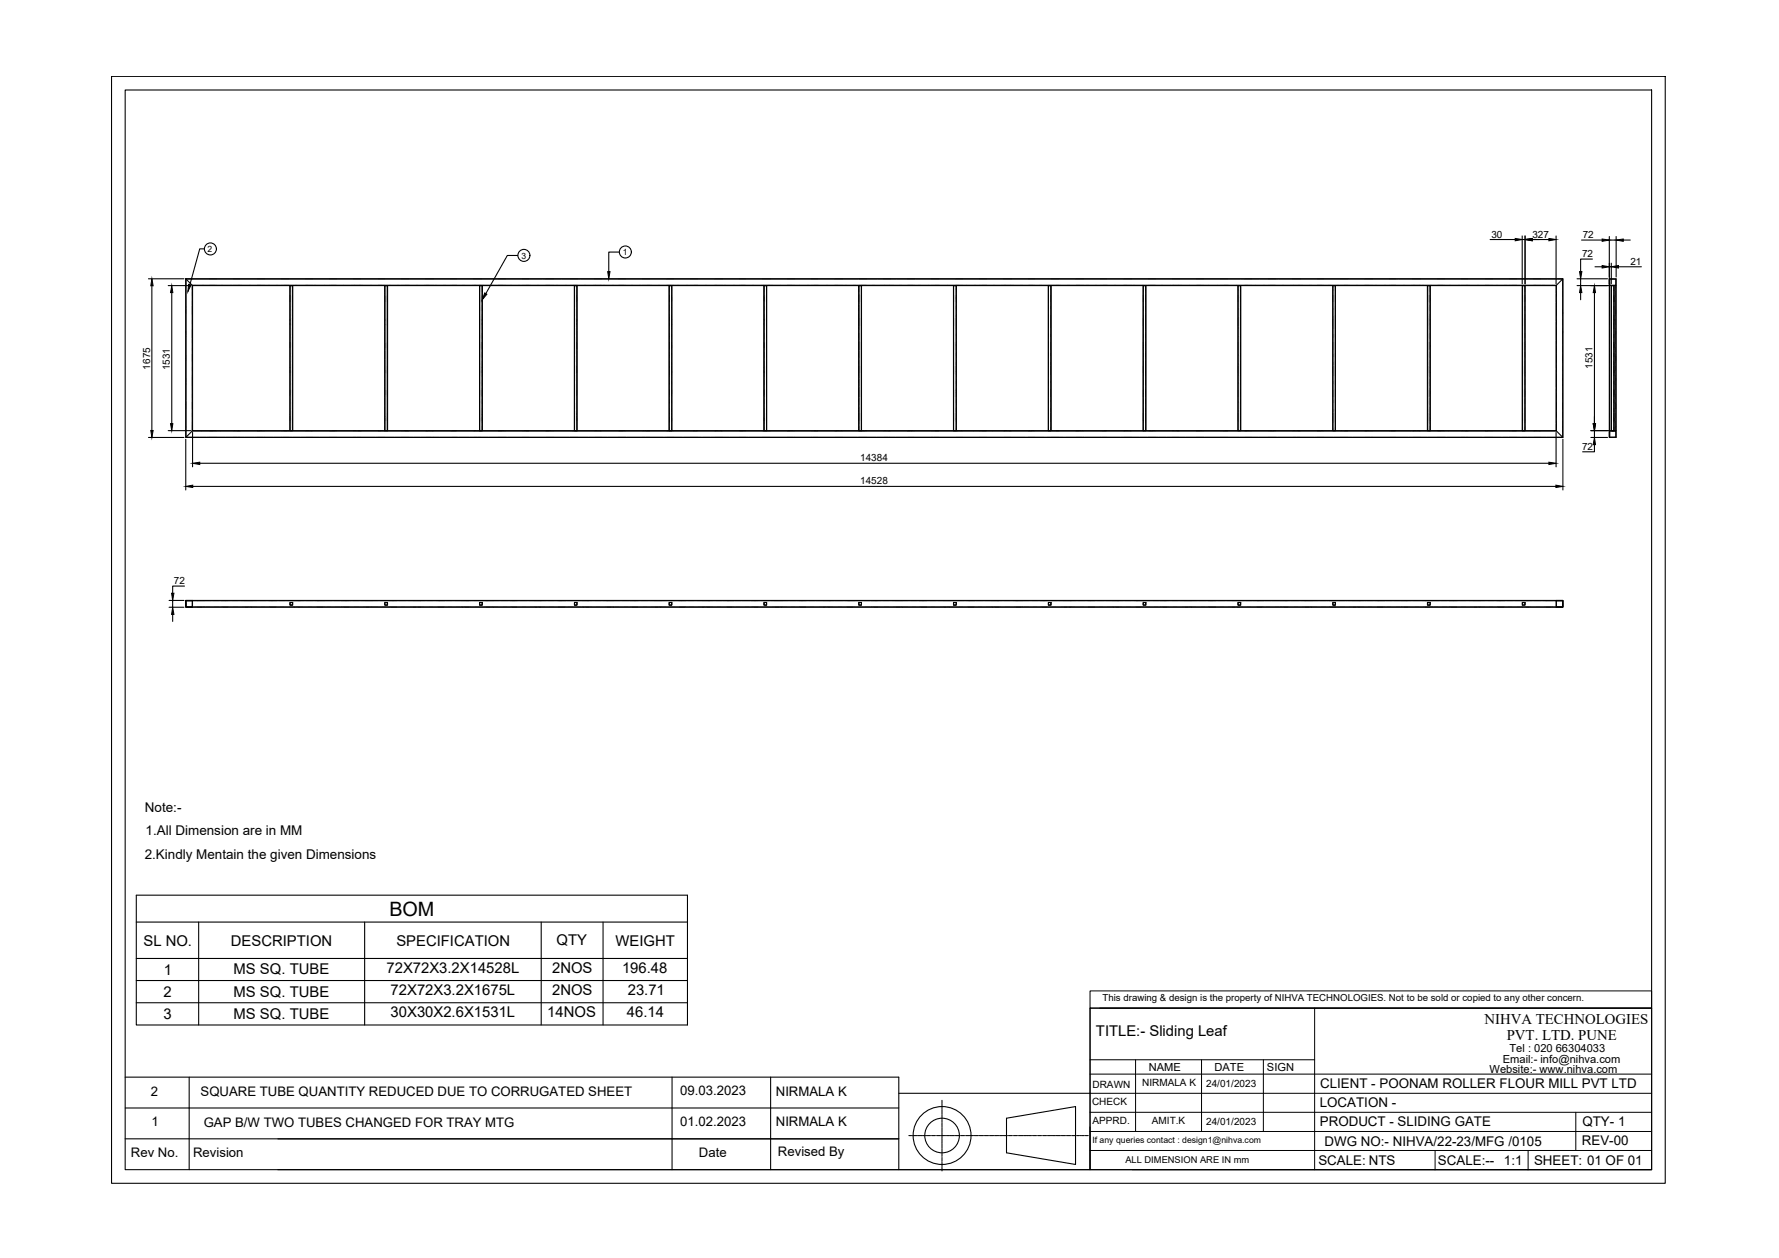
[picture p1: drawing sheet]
<svg xmlns="http://www.w3.org/2000/svg" width="420mm" height="297mm" viewBox="0 0 420 297" stroke-linecap="round" stroke-linejoin="round" font-family="sans-serif">
<defs><g id="words">
<text font-size="4.7" x="92" y="216.2">BOM</text>
<g font-size="3.5">
<text x="33.9" y="223.3">SL NO.</text>
<text x="54.5" y="223.3">DESCRIPTION</text>
<text x="93.6" y="223.3">SPECIFICATION</text>
<text x="131.5" y="223.2">QTY</text>
<text x="145.4" y="223.3">WEIGHT</text>
<text x="38.7" y="230.2">1</text>
<text x="55.2" y="230.1">MS SQ. TUBE</text>
<text x="91.3" y="229.7">72X72X3.2X14528L</text>
<text x="130.4" y="229.7">2NOS</text>
<text x="146.9" y="229.7">196.48</text>
<text x="38.6" y="235.4">2</text>
<text x="55.2" y="235.3">MS SQ. TUBE</text>
<text x="92.3" y="234.9">72X72X3.2X1675L</text>
<text x="130.4" y="234.9">2NOS</text>
<text x="148.3" y="234.9">23.71</text>
<text x="38.6" y="240.6">3</text>
<text x="55.2" y="240.6">MS SQ. TUBE</text>
<text x="92.3" y="240.1">30X30X2.6X1531L</text>
<text x="129.3" y="240.2">14NOS</text>
<text x="148.1" y="240.1">46.14</text>
<text x="258.8" y="244.5">TITLE:- Sliding Leaf</text>
<text x="350.6" y="241.7">NIHVA TECHNOLOGIES</text>
<text x="355.9" y="245.7">PVT. LTD. PUNE</text>
</g>
<g font-size="3.2">
<text x="34.2" y="191.8">Note:-</text>
<text x="34.4" y="197.2">1.All Dimension are in MM</text>
<text x="34.2" y="202.9">2.Kindly Mentain the given Dimensions</text>
<text x="311.8" y="257">CLIENT - POONAM ROLLER FLOUR MILL PVT LTD</text>
<text x="311.7" y="261.5">LOCATION -</text>
<text x="311.7" y="266">PRODUCT - SLIDING GATE</text>
<text x="373.7" y="266">QTY- 1</text>
<text x="311.4" y="275">SCALE: NTS</text>
<text x="312.8" y="270.5">DWG NO:- NIHVA/22-23/MFG /0105</text>
<text x="339.6" y="275">SCALE:--</text>
<text x="355.2" y="275">1:1</text>
<text x="362.3" y="275">SHEET: 01 OF 01</text>
<text x="373.6" y="270.5">REV-00</text>
</g>
<g font-size="3.1">
<text x="35.7" y="258.7">2</text>
<text x="47.4" y="258.8">SQUARE TUBE QUANTITY REDUCED DUE TO CORRUGATED SHEET</text>
<text x="160.6" y="258.7">09.03.2023</text>
<text x="183.2" y="258.7">NIRMALA K</text>
<text x="35.7" y="266">1</text>
<text x="48.1" y="266.1">GAP B/W TWO TUBES CHANGED FOR TRAY MTG</text>
<text x="160.6" y="266">01.02.2023</text>
<text x="183.2" y="266">NIRMALA K</text>
<text x="30.9" y="273.3">Rev No.</text>
<text x="45.6" y="273.3">Revision</text>
<text x="165.1" y="273.3">Date</text>
<text x="183.7" y="272.9">Revised By</text>
</g>
<g font-size="2.6">
<text x="354.9" y="250.9">Email:- info@nihva.com</text>
<text x="356.5" y="248.3">Tel : 020 66304033</text>
<text x="271.3" y="253">NAME</text>
<text x="286.8" y="253">DATE</text>
<text x="299.2" y="252.9">SIGN</text>
<text x="351.8" y="253.3">Website:- www.nihva.com</text>
</g>
<g font-size="2.4">
<text x="258" y="256.9">DRAWN</text>
<text x="269.8" y="256.4">NIRMALA K</text>
<text x="284.9" y="256.7">24/01/2023</text>
<text x="257.9" y="260.8">CHECK</text>
<text x="258" y="265.3">APPRD.</text>
<text x="272" y="265.3">AMIT.K</text>
<text x="284.9" y="265.7">24/01/2023</text>
</g>
<g font-size="2.3">
<text x="352.2" y="56.1">30</text>
<text x="361.9" y="56.1">327</text>
<text x="373.8" y="56.3">72</text>
<text x="373.6" y="60.7">72</text>
<text x="385.1" y="62.6">21</text>
<text x="35.4" y="87.2" transform="rotate(-90 35.4 87.2)">1675</text>
<text x="40.1" y="87.4" transform="rotate(-90 40.1 87.4)">1531</text>
<text x="376.1" y="87.1" transform="rotate(-90 376.1 87.1)">1531</text>
<text x="373.6" y="106.3">72</text>
<text x="203.2" y="109">14384</text>
<text x="203.2" y="114.4">14528</text>
<text x="41.1" y="138">72</text>
<text x="260.4" y="236.5">This drawing &amp; design is the property of NIHVA TECHNOLOGIES. Not to be sold or copied to any other concern.</text>
</g>
<text font-size="2.2" x="265.8" y="274.7">ALL DIMENSION ARE IN mm</text>
<text font-size="2.1" x="258" y="270">If any queries contact : design1@nihva.com</text>
<g font-size="2">
<text x="49" y="59.4">2</text>
<text x="123.2" y="61.1">3</text>
<text x="147.1" y="60.2">1</text>
</g>
</g></defs>
<!-- layer: 0 -->
<g fill="none" stroke="#000" stroke-width=".25">
<path d="M26.3 18h367v261.4h-367zM29.6 21.3h360.5v254.9h-360.5zM48.3 58.8h-1.1l-2.4 8.4M146.2 59.5h-2.4v4.6M351.9 56.6h6M359.5 55.7v11.3M359.5 56.6h.7M360.2 55.7v11.3M361.9 56.6h3.9M367.5 55.7v11.3M373.5 56.7h4.9M380.1 55.8v47.5"/>
<path d="M380.1 56.7h1.6M381.7 55.8v9.6M383.4 56.7h1.6M35.1 65.8h8.3M35.9 67.5v34.1M39.7 67.4h5.4M40.6 69.1v30.9M43.9 65.8h325.2v37.5h-325.2zM43.9 65.8l1.6 1.6M43.9 66v.2M43.9 66.3v.1M43.9 66.5v.1"/>
<path d="M43.9 66.7v1.8M43.9 68.6v.1M43.9 68.8v.2M43.9 69v.2M43.9 69.3v.1M43.9 69.5v.1M43.9 69.7v.1M43.9 69.9v.1M43.9 70.1v.1M43.9 70.3v.1M43.9 70.5v.2M43.9 70.7v.2"/>
<path d="M43.9 71v.1M43.9 71.2v.1M43.9 71.4v.1M43.9 71.6v.1M43.9 71.8v.1M43.9 72v.1M43.9 72.2v2.1M43.9 74.4v.1M43.9 74.6v.1M43.9 74.8v.1M43.9 75v.1M43.9 75.2v.2"/>
<path d="M43.9 75.4v.2M43.9 75.6v.2M43.9 75.9v.1M43.9 76.1v.1M43.9 76.3v.1M43.9 76.5v.1M43.9 76.7v.1M43.9 76.9v.1M43.9 77.1v.2M43.9 77.3v.2M43.9 77.6v.1M43.9 77.8v.1"/>
<path d="M43.9 78v1.8M43.9 79.9v.2M45.4 67.5v1M45.4 68.6v.1M45.4 68.8v.2M45.4 69v.2M45.4 69.3v.1M45.4 69.5v.1M45.4 69.7v.1M45.4 69.9v.1M45.4 70.1v.1M45.4 70.3v.1"/>
<path d="M45.4 70.5v.2M45.4 70.7v.2M45.4 71v.1M45.4 71.2v.1M45.4 71.4v.1M45.4 71.6v.1M45.4 71.8v.1M45.4 72v.1M45.4 72.2v2.1M45.4 74.4v.1M45.4 74.6v.1M45.4 74.8v.1"/>
<path d="M45.4 75v.1M45.4 75.2v.2M45.4 75.4v.2M45.4 75.6v.2M45.4 75.9v.1M45.4 76.1v.1M45.4 76.3v.1M45.4 76.5v.1M45.4 76.7v.1M45.4 76.9v.1M45.4 77.1v.2M45.4 77.3v.2"/>
<path d="M45.4 77.6v.1M45.4 77.8v.1M45.4 78v1.8M45.4 79.9v.2M45.5 67.4h322v34.3h-322zM45.6 65.9l-1.7 .1M45.6 67.4l-.2 .1M45.6 65.9h.2M45.6 67.4h.2M45.9 65.9h.1M45.9 67.4h.1M46.1 65.9h.1"/>
<path d="M46.1 67.4h.1M46.3 65.9h.1M46.3 67.4h.1M46.5 65.9h.1M46.5 67.4h.1M46.7 65.9h.1M46.7 67.4h.1M46.9 65.9h.1M46.9 67.4h.1M47.1 65.9h.2M47.1 67.4h.2M47.3 65.9h.2"/>
<path d="M47.3 67.4h.2M47.6 65.9h.1M47.6 67.4h.1M47.8 65.9h.1M47.8 67.4h.1M48 65.9h.1M48 67.4h.1M48.2 65.9h.1M48.2 67.4h.1M48.4 65.9h.1M48.4 67.4h.1M48.6 65.9h.1"/>
<path d="M48.6 67.4h.1M48.8 65.9h.2M48.8 67.4h.2M49 65.9h.2M49 67.4h.2M49.2 65.9h2.1M49.2 67.4h2.1M51.4 65.9h.1M51.4 67.4h.1M51.6 65.9h.1M51.6 67.4h.1M51.8 65.9h.2"/>
<path d="M51.8 67.4h.2M52 65.9h.2M52 67.4h.2M52.3 65.9h.1M52.3 67.4h.1M52.5 65.9h.1M52.5 67.4h.1M52.7 65.9h.1M52.7 67.4h.1M52.9 65.9h.1M52.9 67.4h.1M53.1 65.9h.1"/>
<path d="M53.1 67.4h.1M53.3 65.9h.1M53.3 67.4h.1M53.5 65.9h.2M53.5 67.4h.2M53.7 65.9h.2M53.7 67.4h.2M53.9 65.9h.2M53.9 67.4h.2M54.2 65.9h.1M54.2 67.4h.1M54.4 65.9h.1"/>
<path d="M54.4 67.4h.1M54.6 65.9h.1M54.6 67.4h.1M54.8 65.9h.1M54.8 67.4h.1M55 65.9h1.9M55 67.4h1.9M57 65.9h.1M57 67.4h.1M57.2 65.9h.1M57.2 67.4h.1M57.4 65.9h.1"/>
<path d="M57.4 67.4h.1M57.6 65.9h.1M57.6 67.4h.1M57.8 65.9h.1M57.8 67.4h.1M58 65.9h.1M58 67.4h.1M58.2 65.9h.1M58.2 67.4h.1M58.4 65.9h.2M58.4 67.4h.2M58.6 65.9h.2"/>
<path d="M58.6 67.4h.2M58.9 65.9h.1M58.9 67.4h.1M59.1 65.9h.1M59.1 67.4h.1M59.3 65.9h.1M59.3 67.4h.1M59.5 65.9h.1M59.5 67.4h.1M59.7 65.9h.1M59.7 67.4h.1M59.9 65.9h.1"/>
<path d="M59.9 67.4h.1M60.1 65.9h.2M60.1 67.4h.2M60.3 65.9h.2M60.3 67.4h.2M60.6 65.9h2M60.6 67.4h2M62.7 65.9h.1M62.7 67.4h.1M62.9 65.9h.1M62.9 67.4h.1M63.1 65.9h.2"/>
<path d="M63.1 67.4h.2M63.3 65.9h.2M63.3 67.4h.2M63.6 65.9h.1M63.6 67.4h.1M63.8 65.9h.1M63.8 67.4h.1M64 65.9h.1M64 67.4h.1M64.2 65.9h.1M64.2 67.4h.1M64.4 65.9h.1"/>
<path d="M64.4 67.4h.1M64.6 65.9h.1M64.6 67.4h.1M64.8 65.9h.2M64.8 67.4h.2M65 65.9h.2M65 67.4h.2M65.2 65.9h.2M65.2 67.4h.2M65.5 65.9h.1M65.5 67.4h.1M65.7 65.9h.1"/>
<path d="M65.7 67.4h.1M65.9 65.9h.1M65.9 67.4h.1M66.1 65.9h.1M66.1 67.4h.1M66.3 65.9h2.1M66.3 67.4h2.1M68.5 67.4h.6v34.3h-.6zM68.5 65.9h.1M68.5 67.4h.1M68.5 67.6v.2M68.5 67.9v.1"/>
<path d="M68.5 68.1v.1M68.5 68.3v.1M68.5 68.5v.1M68.5 68.7v.1M68.5 68.9v.1M68.5 69.1v.2M68.5 69.3v.2M68.5 69.6v1.8M68.5 71.5v.1M68.5 71.7v.1M68.5 71.9v.2M68.5 72.1v.2"/>
<path d="M68.5 72.3v.2M68.5 72.6v.1M68.5 72.8v.1M68.5 73v.1M68.5 73.2v.1M68.5 73.4v.1M68.5 73.6v.1M68.5 73.8v.2M68.5 74v.2M68.5 74.3v.1M68.5 74.5v.1M68.5 74.7v.1"/>
<path d="M68.5 74.9v.1M68.5 75.1v1.9M68.5 77v.2M68.5 77.3v.1M68.5 77.5v.1M68.5 77.7v.1M68.5 77.9v.1M68.5 78.1v.1M68.5 78.3v.1M68.5 78.5v.2M68.5 78.7v.2M68.5 79v.1"/>
<path d="M68.5 79.2v.1M68.5 79.4v.1M68.5 79.6v.1M68.5 79.8v.1M68.7 67.4l-.2 .2M68.7 65.9h.1M68.7 67.4h.1M68.7 67.4h.4v.2M68.9 65.9h.1M68.9 67.4h.1M69.1 67.6v.2M69.1 67.9v.1"/>
<path d="M69.1 68.1v.1M69.1 68.3v.1M69.1 68.5v.1M69.1 68.7v.1M69.1 68.9v.1M69.1 69.1v.2M69.1 69.3v.2M69.1 69.6v1.8M69.1 71.5v.1M69.1 71.7v.1M69.1 71.9v.2M69.1 72.1v.2"/>
<path d="M69.1 72.3v.2M69.1 72.6v.1M69.1 72.8v.1M69.1 73v.1M69.1 73.2v.1M69.1 73.4v.1M69.1 73.6v.1M69.1 73.8v.2M69.1 74v.2M69.1 74.3v.1M69.1 74.5v.1M69.1 74.7v.1"/>
<path d="M69.1 74.9v.1M69.1 75.1v1.9M69.1 77v.2M69.1 77.3v.1M69.1 77.5v.1M69.1 77.7v.1M69.1 77.9v.1M69.1 78.1v.1M69.1 78.3v.1M69.1 78.5v.2M69.1 78.7v.2M69.1 79v.1"/>
<path d="M69.1 79.2v.1M69.1 79.4v.1M69.1 79.6v.1M69.1 79.8v.1M69.1 65.9h.1M69.1 67.4h.1M69.3 65.9h.1M69.3 67.4h.1M69.5 65.9h.2M69.5 67.4h.2M69.7 65.9h.2M69.7 67.4h.2"/>
<path d="M69.9 65.9h.2M69.9 67.4h.2M70.2 65.9h.1M70.2 67.4h.1M70.4 65.9h.1M70.4 67.4h.1M70.6 65.9h.1M70.6 67.4h.1M70.8 65.9h.1M70.8 67.4h.1M71 65.9h.1M71 67.4h.1"/>
<path d="M71.2 65.9h.1M71.2 67.4h.1M71.4 65.9h.2M71.4 67.4h.2M71.6 65.9h.2M71.6 67.4h.2M71.9 65.9h.1M71.9 67.4h.1M72.1 65.9h1.8M72.1 67.4h1.8M74 65.9h.1M74 67.4h.1"/>
<path d="M74.2 65.9h.2M74.2 67.4h.2M74.4 65.9h.2M74.4 67.4h.2M74.6 65.9h.2M74.6 67.4h.2M74.9 65.9h.1M74.9 67.4h.1M75.1 65.9h.1M75.1 67.4h.1M75.3 65.9h.1M75.3 67.4h.1"/>
<path d="M75.5 65.9h.1M75.5 67.4h.1M75.7 65.9h.1M75.7 67.4h.1M75.9 65.9h.1M75.9 67.4h.1M76.1 65.9h.2M76.1 67.4h.2M76.3 65.9h.2M76.3 67.4h.2M76.6 65.9h.1M76.6 67.4h.1"/>
<path d="M76.8 65.9h.1M76.8 67.4h.1M77 65.9h.1M77 67.4h.1M77.2 65.9h.1M77.2 67.4h.1M77.4 65.9h.1M77.4 67.4h.1M77.6 65.9h2.1M77.6 67.4h2.1M79.8 65.9h.1M79.8 67.4h.1"/>
<path d="M80 65.9h.1M80 67.4h.1M80.2 65.9h.1M80.2 67.4h.1M80.4 65.9h.1M80.4 67.4h.1M80.6 65.9h.1M80.6 67.4h.1M80.8 65.9h.2M80.8 67.4h.2M81 65.9h.2M81 67.4h.2"/>
<path d="M81.3 65.9h.1M81.3 67.4h.1M81.5 65.9h.1M81.5 67.4h.1M81.7 65.9h.1M81.7 67.4h.1M81.9 65.9h.1M81.9 67.4h.1M82.1 65.9h.1M82.1 67.4h.1M82.3 65.9h.1M82.3 67.4h.1"/>
<path d="M82.5 65.9h.1M82.5 67.4h.1M82.7 65.9h.2M82.7 67.4h.2M82.9 65.9h.2M82.9 67.4h.2M83.2 65.9h.1M83.2 67.4h.1M83.4 65.9h2M83.4 67.4h2M85.5 65.9h.2M85.5 67.4h.2"/>
<path d="M85.7 65.9h.2M85.7 67.4h.2M86 65.9h.1M86 67.4h.1M86.2 65.9h.1M86.2 67.4h.1M86.4 65.9h.1M86.4 67.4h.1M86.6 65.9h.1M86.6 67.4h.1M86.8 65.9h.1M86.8 67.4h.1"/>
<path d="M87 65.9h.1M87 67.4h.1M87.2 65.9h.1M87.2 67.4h.1M87.4 65.9h.2M87.4 67.4h.2M87.6 65.9h.2M87.6 67.4h.2M87.9 65.9h.1M87.9 67.4h.1M88.1 65.9h.1M88.1 67.4h.1"/>
<path d="M88.3 65.9h.1M88.3 67.4h.1M88.5 65.9h.1M88.5 67.4h.1M88.7 65.9h.1M88.7 67.4h.1M88.9 65.9h.1M88.9 67.4h.1M89.1 65.9h1.9M89.1 67.4h1.9M90.9 67.4h.6v34.3h-.6zM90.9 67.6v.2"/>
<path d="M90.9 67.9v.1M90.9 68.1v.1M90.9 68.3v.1M90.9 68.5v.1M90.9 68.7v.1M90.9 68.9v.1M90.9 69.1v.2M90.9 69.3v.2M90.9 69.6v1.8M90.9 71.5v.1M90.9 71.7v.1M90.9 71.9v.2"/>
<path d="M90.9 72.1v.2M90.9 72.3v.2M90.9 72.6v.1M90.9 72.8v.1M90.9 73v.1M90.9 73.2v.1M90.9 73.4v.1M90.9 73.6v.1M90.9 73.8v.2M90.9 74v.2M90.9 74.3v.1M90.9 74.5v.1"/>
<path d="M90.9 74.7v.1M90.9 74.9v.1M90.9 75.1v1.9M90.9 77v.2M90.9 77.3v.1M90.9 77.5v.1M90.9 77.7v.1M90.9 77.9v.1M90.9 78.1v.1M90.9 78.3v.1M90.9 78.5v.2M90.9 78.7v.2"/>
<path d="M90.9 79v.1M90.9 79.2v.1M90.9 79.4v.1M90.9 79.6v.1M90.9 79.8v.1M91 67.4l-.1 .2M91.1 65.9h.1M91.1 67.4h.1M91.3 65.9h.1M91.3 67.4h.1M91.3 67.4l.2 .2M91.5 67.6v.2"/>
<path d="M91.5 67.9v.1M91.5 68.1v.1M91.5 68.3v.1M91.5 68.5v.1M91.5 68.7v.1M91.5 68.9v.1M91.5 69.1v.2M91.5 69.3v.2M91.5 69.6v1.8M91.5 71.5v.1M91.5 71.7v.1M91.5 71.9v.2"/>
<path d="M91.5 72.1v.2M91.5 72.3v.2M91.5 72.6v.1M91.5 72.8v.1M91.5 73v.1M91.5 73.2v.1M91.5 73.4v.1M91.5 73.6v.1M91.5 73.8v.2M91.5 74v.2M91.5 74.3v.1M91.5 74.5v.1"/>
<path d="M91.5 74.7v.1M91.5 74.9v.1M91.5 75.1v1.9M91.5 77v.2M91.5 77.3v.1M91.5 77.5v.1M91.5 77.7v.1M91.5 77.9v.1M91.5 78.1v.1M91.5 78.3v.1M91.5 78.5v.2M91.5 78.7v.2"/>
<path d="M91.5 79v.1M91.5 79.2v.1M91.5 79.4v.1M91.5 79.6v.1M91.5 79.8v.1M91.5 65.9h.1M91.5 67.4h.1M91.7 65.9h.1M91.7 67.4h.1M91.9 65.9h.1M91.9 67.4h.1M92.1 65.9h.2"/>
<path d="M92.1 67.4h.2M92.3 65.9h.2M92.3 67.4h.2M92.6 65.9h.1M92.6 67.4h.1M92.8 65.9h.1M92.8 67.4h.1M93 65.9h.1M93 67.4h.1M93.2 65.9h.1M93.2 67.4h.1M93.4 65.9h.1"/>
<path d="M93.4 67.4h.1M93.6 65.9h.1M93.6 67.4h.1M93.8 65.9h.2M93.8 67.4h.2M94 65.9h.2M94 67.4h.2M94.2 65.9h.2M94.2 67.4h.2M94.5 65.9h.1M94.5 67.4h.1M94.7 65.9h2"/>
<path d="M94.7 67.4h2M96.8 65.9h.2M96.8 67.4h.2M97 65.9h.2M97 67.4h.2M97.3 65.9h.1M97.3 67.4h.1M97.5 65.9h.1M97.5 67.4h.1M97.7 65.9h.1M97.7 67.4h.1M97.9 65.9h.1"/>
<path d="M97.9 67.4h.1M98.1 65.9h.1M98.1 67.4h.1M98.3 65.9h.1M98.3 67.4h.1M98.5 65.9h.2M98.5 67.4h.2M98.7 65.9h.2M98.7 67.4h.2M98.9 65.9h.2M98.9 67.4h.2M99.2 65.9h.1"/>
<path d="M99.2 67.4h.1M99.4 65.9h.1M99.4 67.4h.1M99.6 65.9h.1M99.6 67.4h.1M99.8 65.9h.1M99.8 67.4h.1M100 65.9h.1M100 67.4h.1M100.2 65.9h.1M100.2 67.4h.1M100.4 65.9h2.1"/>
<path d="M100.4 67.4h2.1M102.6 65.9h.1M102.6 67.4h.1M102.8 65.9h.1M102.8 67.4h.1M103 65.9h.1M103 67.4h.1M103.2 65.9h.1M103.2 67.4h.1M103.4 65.9h.2M103.4 67.4h.2M103.6 65.9h.2"/>
<path d="M103.6 67.4h.2M103.9 65.9h.1M103.9 67.4h.1M104.1 65.9h.1M104.1 67.4h.1M104.3 65.9h.1M104.3 67.4h.1M104.5 65.9h.1M104.5 67.4h.1M104.7 65.9h.1M104.7 67.4h.1M104.9 65.9h.1"/>
<path d="M104.9 67.4h.1M105.1 65.9h.2M105.1 67.4h.2M105.3 65.9h.2M105.3 67.4h.2M105.6 65.9h.1M105.6 67.4h.1M105.8 65.9h.1M105.8 67.4h.1M106 65.9h.1M106 67.4h.1M106.2 65.9h1.8"/>
<path d="M106.2 67.4h1.8M108.1 65.9h.2M108.1 67.4h.2M108.3 65.9h.2M108.3 67.4h.2M108.6 65.9h.1M108.6 67.4h.1M108.8 65.9h.1M108.8 67.4h.1M109 65.9h.1M109 67.4h.1M109.2 65.9h.1"/>
<path d="M109.2 67.4h.1M109.4 65.9h.1M109.4 67.4h.1M109.6 65.9h.1M109.6 67.4h.1M109.8 65.9h.2M109.8 67.4h.2M110 65.9h.2M110 67.4h.2M110.3 65.9h.1M110.3 67.4h.1M110.5 65.9h.1"/>
<path d="M110.5 67.4h.1M110.7 65.9h.1M110.7 67.4h.1M110.9 65.9h.1M110.9 67.4h.1M111.1 65.9h.1M111.1 67.4h.1M111.3 65.9h.1M111.3 67.4h.1M111.5 65.9h.1M111.5 67.4h.1M111.7 65.9h2.1"/>
<path d="M111.7 67.4h2.1M113.3 67.4h.6v34.3h-.6zM113.3 67.6v.2M113.3 67.9v.1M113.3 68.1v.1M113.3 68.3v.1M113.3 68.5v.1M113.3 68.7v.1M113.3 68.9v.1M113.3 69.1v.2M113.3 69.3v.2M113.3 69.6v1.8"/>
<path d="M113.3 71.5v.1M113.3 71.7v.1M113.3 71.9v.2M113.3 72.1v.2M113.3 72.3v.2M113.3 72.6v.1M113.3 72.8v.1M113.3 73v.1M113.3 73.2v.1M113.3 73.4v.1M113.3 73.6v.1M113.3 73.8v.2"/>
<path d="M113.3 74v.2M113.3 74.3v.1M113.3 74.5v.1M113.3 74.7v.1M113.3 74.9v.1M113.3 75.1v1.9M113.3 77v.2M113.3 77.3v.1M113.3 77.5v.1M113.3 77.7v.1M113.3 77.9v.1M113.3 78.1v.1"/>
<path d="M113.3 78.3v.1M113.3 78.5v.2M113.3 78.7v.2M113.3 79v.1M113.3 79.2v.1M113.3 79.4v.1M113.3 79.6v.1M113.3 79.8v.1M113.4 67.4l-.1 .2M113.5 67.4h.1M113.7 67.4l.1 .2M113.8 67.6v.2"/>
<path d="M113.8 67.9v.1M113.8 68.1v.1M113.8 68.3v.1M113.8 68.5v.1M113.8 68.7v.1M113.8 68.9v.1M113.8 69.1v.2M113.8 69.3v.2M113.8 69.6v1.8M113.8 71.5v.1M113.8 71.7v.1M113.8 71.9v.2"/>
<path d="M113.8 72.1v.2M113.8 72.3v.2M113.8 72.6v.1M113.8 72.8v.1M113.8 73v.1M113.8 73.2v.1M113.8 73.4v.1M113.8 73.6v.1M113.8 73.8v.2M113.8 74v.2M113.8 74.3v.1M113.8 74.5v.1"/>
<path d="M113.8 74.7v.1M113.8 74.9v.1M113.8 75.1v1.9M113.8 77v.2M113.8 77.3v.1M113.8 77.5v.1M113.8 77.7v.1M113.8 77.9v.1M113.8 78.1v.1M113.8 78.3v.1M113.8 78.5v.2M113.8 78.7v.2"/>
<path d="M113.8 79v.1M113.8 79.2v.1M113.8 79.4v.1M113.8 79.6v.1M113.8 79.8v.1M113.9 65.9h.1M113.9 67.4h.1M114.1 65.9h.1M114.1 67.4h.1M114.3 65.9h.1M114.3 67.4h.1M114.5 65.9h.2"/>
<path d="M114.5 67.4h.2M114.7 65.9h.2M114.7 67.4h.2M114.9 65.9h.2M114.9 67.4h.2M115.2 65.9h.1M115.2 67.4h.1M115.4 65.9h.1M115.4 67.4h.1M115.6 65.9h.1M115.6 67.4h.1M115.8 65.9h.1"/>
<path d="M115.8 67.4h.1M116 65.9h.1M116 67.4h.1M116.2 65.9h.1M116.2 67.4h.1M116.4 65.9h.2M116.4 67.4h.2M116.6 65.9h.2M116.6 67.4h.2M116.9 65.9h.1M116.9 67.4h.1M117.1 65.9h.1"/>
<path d="M117.1 67.4h.1M117.3 65.9h.1M117.3 67.4h.1M117.5 65.9h2.1M117.5 67.4h2.1M119.6 65.9h.2M119.6 67.4h.2M119.9 65.9h.1M119.9 67.4h.1M120.1 65.9h.1M120.1 67.4h.1M120.3 65.9h.1"/>
<path d="M120.3 67.4h.1M120.5 65.9h.1M120.5 67.4h.1M120.7 65.9h.1M120.7 67.4h.1M120.9 65.9h.1M120.9 67.4h.1M121.1 65.9h.2M121.1 67.4h.2M121.3 65.9h.2M121.3 67.4h.2M121.6 65.9h.1"/>
<path d="M121.6 67.4h.1M121.8 65.9h.1M121.8 67.4h.1M122 65.9h.1M122 67.4h.1M122.2 65.9h.1M122.2 67.4h.1M122.3 60.3h-2.5l-5.1 9M122.4 65.9h.1M122.4 67.4h.1M122.6 65.9h.1M122.6 67.4h.1"/>
<path d="M122.8 65.9h.2M122.8 67.4h.2M123 65.9h.2M123 67.4h.2M123.2 65.9h1.9M123.2 67.4h1.9M125.2 65.9h.1M125.2 67.4h.1M125.4 65.9h.1M125.4 67.4h.1M125.6 65.9h.1M125.6 67.4h.1"/>
<path d="M125.8 65.9h.2M125.8 67.4h.2M126 65.9h.2M126 67.4h.2M126.3 65.9h.1M126.3 67.4h.1M126.5 65.9h.1M126.5 67.4h.1M126.7 65.9h.1M126.7 67.4h.1M126.9 65.9h.1M126.9 67.4h.1"/>
<path d="M127.1 65.9h.1M127.1 67.4h.1M127.3 65.9h.1M127.3 67.4h.1M127.5 65.9h.1M127.5 67.4h.1M127.7 65.9h.2M127.7 67.4h.2M127.9 65.9h.2M127.9 67.4h.2M128.2 65.9h.1M128.2 67.4h.1"/>
<path d="M128.4 65.9h.1M128.4 67.4h.1M128.6 65.9h.1M128.6 67.4h.1M128.8 65.9h2.1M128.8 67.4h2.1M131 65.9h.1M131 67.4h.1M131.2 65.9h.1M131.2 67.4h.1M131.4 65.9h.1M131.4 67.4h.1"/>
<path d="M131.6 65.9h.1M131.6 67.4h.1M131.8 65.9h.1M131.8 67.4h.1M132 65.9h.1M132 67.4h.1M132.2 65.9h.1M132.2 67.4h.1M132.4 65.9h.2M132.4 67.4h.2M132.6 65.9h.2M132.6 67.4h.2"/>
<path d="M132.9 65.9h.1M132.9 67.4h.1M133.1 65.9h.1M133.1 67.4h.1M133.3 65.9h.1M133.3 67.4h.1M133.5 65.9h.1M133.5 67.4h.1M133.7 65.9h.1M133.7 67.4h.1M133.9 65.9h.1M133.9 67.4h.1"/>
<path d="M134.1 65.9h.2M134.1 67.4h.2M134.3 65.9h.2M134.3 67.4h.2M134.5 65.9h2.1M134.5 67.4h2.1M135.7 67.4h.6v34.3h-.6zM135.7 67.6v.2M135.7 67.9v.1M135.7 68.1v.1M135.7 68.3v.1M135.7 68.5v.1"/>
<path d="M135.7 68.7v.1M135.7 68.9v.1M135.7 69.1v.2M135.7 69.3v.2M135.7 69.6v1.8M135.7 71.5v.1M135.7 71.7v.1M135.7 71.9v.2M135.7 72.1v.2M135.7 72.3v.2M135.7 72.6v.1M135.7 72.8v.1"/>
<path d="M135.7 73v.1M135.7 73.2v.1M135.7 73.4v.1M135.7 73.6v.1M135.7 73.8v.2M135.7 74v.2M135.7 74.3v.1M135.7 74.5v.1M135.7 74.7v.1M135.7 74.9v.1M135.7 75.1v1.9M135.7 77v.2"/>
<path d="M135.7 77.3v.1M135.7 77.5v.1M135.7 77.7v.1M135.7 77.9v.1M135.7 78.1v.1M135.7 78.3v.1M135.7 78.5v.2M135.7 78.7v.2M135.7 79v.1M135.7 79.2v.1M135.7 79.4v.1M135.7 79.6v.1"/>
<path d="M135.7 79.8v.1M135.8 67.4l-.1 .2M135.9 67.4h.1M136.1 67.4l.1 .2M136.2 67.6v.2M136.2 67.9v.1M136.2 68.1v.1M136.2 68.3v.1M136.2 68.5v.1M136.2 68.7v.1M136.2 68.9v.1M136.2 69.1v.2"/>
<path d="M136.2 69.3v.2M136.2 69.6v1.8M136.2 71.5v.1M136.2 71.7v.1M136.2 71.9v.2M136.2 72.1v.2M136.2 72.3v.2M136.2 72.6v.1M136.2 72.8v.1M136.2 73v.1M136.2 73.2v.1M136.2 73.4v.1"/>
<path d="M136.2 73.6v.1M136.2 73.8v.2M136.2 74v.2M136.2 74.3v.1M136.2 74.5v.1M136.2 74.7v.1M136.2 74.9v.1M136.2 75.1v1.9M136.2 77v.2M136.2 77.3v.1M136.2 77.5v.1M136.2 77.7v.1"/>
<path d="M136.2 77.9v.1M136.2 78.1v.1M136.2 78.3v.1M136.2 78.5v.2M136.2 78.7v.2M136.2 79v.1M136.2 79.2v.1M136.2 79.4v.1M136.2 79.6v.1M136.2 79.8v.1M136.7 65.9h.1M136.7 67.4h.1"/>
<path d="M136.9 65.9h.1M136.9 67.4h.1M137.1 65.9h.2M137.1 67.4h.2M137.3 65.9h.2M137.3 67.4h.2M137.6 65.9h.1M137.6 67.4h.1M137.8 65.9h.1M137.8 67.4h.1M138 65.9h.1M138 67.4h.1"/>
<path d="M138.2 65.9h.1M138.2 67.4h.1M138.4 65.9h.1M138.4 67.4h.1M138.6 65.9h.1M138.6 67.4h.1M138.8 65.9h.2M138.8 67.4h.2M139 65.9h.2M139 67.4h.2M139.2 65.9h.2M139.2 67.4h.2"/>
<path d="M139.5 65.9h.1M139.5 67.4h.1M139.7 65.9h.1M139.7 67.4h.1M139.9 65.9h.1M139.9 67.4h.1M140.1 65.9h.1M140.1 67.4h.1M140.3 65.9h1.9M140.3 67.4h1.9M142.3 65.9h.1M142.3 67.4h.1"/>
<path d="M142.5 65.9h.1M142.5 67.4h.1M142.7 65.9h.1M142.7 67.4h.1M142.9 65.9h.1M142.9 67.4h.1M143.1 65.9h.1M143.1 67.4h.1M143.3 65.9h.1M143.3 67.4h.1M143.5 65.9h.2M143.5 67.4h.2"/>
<path d="M143.7 65.9h.2M143.7 67.4h.2M143.9 65.9h.2M143.9 67.4h.2M144.2 65.9h.1M144.2 67.4h.1M144.4 65.9h.1M144.4 67.4h.1M144.6 65.9h.1M144.6 67.4h.1M144.8 65.9h.1M144.8 67.4h.1"/>
<path d="M145 65.9h.1M145 67.4h.1M145.2 65.9h.1M145.2 67.4h.1M145.4 65.9h.2M145.4 67.4h.2M145.6 65.9h.2M145.6 67.4h.2M145.9 65.9h2M145.9 67.4h2M148 65.9h.1M148 67.4h.1"/>
<path d="M148.2 65.9h.2M148.2 67.4h.2M148.4 65.9h.2M148.4 67.4h.2M148.6 65.9h.2M148.6 67.4h.2M148.9 65.9h.1M148.9 67.4h.1M149.1 65.9h.1M149.1 67.4h.1M149.3 65.9h.1M149.3 67.4h.1"/>
<path d="M149.5 65.9h.1M149.5 67.4h.1M149.7 65.9h.1M149.7 67.4h.1M149.9 65.9h.1M149.9 67.4h.1M150.1 65.9h.2M150.1 67.4h.2M150.3 65.9h.2M150.3 67.4h.2M150.6 65.9h.1M150.6 67.4h.1"/>
<path d="M150.8 65.9h.1M150.8 67.4h.1M151 65.9h.1M151 67.4h.1M151.2 65.9h.1M151.2 67.4h.1M151.4 65.9h.1M151.4 67.4h.1M151.6 65.9h2.1M151.6 67.4h2.1M153.8 65.9h.1M153.8 67.4h.1"/>
<path d="M154 65.9h.1M154 67.4h.1M154.2 65.9h.1M154.2 67.4h.1M154.4 65.9h.1M154.4 67.4h.1M154.6 65.9h.1M154.6 67.4h.1M154.8 65.9h.2M154.8 67.4h.2M155 65.9h.2M155 67.4h.2"/>
<path d="M155.3 65.9h.1M155.3 67.4h.1M155.5 65.9h.1M155.5 67.4h.1M155.7 65.9h.1M155.7 67.4h.1M155.9 65.9h.1M155.9 67.4h.1M156.1 65.9h.1M156.1 67.4h.1M156.3 65.9h.1M156.3 67.4h.1"/>
<path d="M156.5 65.9h.1M156.5 67.4h.1M156.7 65.9h.2M156.7 67.4h.2M156.9 65.9h.2M156.9 67.4h.2M157.2 65.9h.1M157.2 67.4h.1M157.4 65.9h1.8M157.4 67.4h1.8M158 67.4h.7v34.3h-.7zM158.1 67.6v.2"/>
<path d="M158.1 67.9v.1M158.1 68.1v.1M158.1 68.3v.1M158.1 68.5v.1M158.1 68.7v.1M158.1 68.9v.1M158.1 69.1v.2M158.1 69.3v.2M158.1 69.6v1.8M158.1 71.5v.1M158.1 71.7v.1M158.1 71.9v.2"/>
<path d="M158.1 72.1v.2M158.1 72.3v.2M158.1 72.6v.1M158.1 72.8v.1M158.1 73v.1M158.1 73.2v.1M158.1 73.4v.1M158.1 73.6v.1M158.1 73.8v.2M158.1 74v.2M158.1 74.3v.1M158.1 74.5v.1"/>
<path d="M158.1 74.7v.1M158.1 74.9v.1M158.1 75.1v1.9M158.1 77v.2M158.1 77.3v.1M158.1 77.5v.1M158.1 77.7v.1M158.1 77.9v.1M158.1 78.1v.1M158.1 78.3v.1M158.1 78.5v.2M158.1 78.7v.2"/>
<path d="M158.1 79v.1M158.1 79.2v.1M158.1 79.4v.1M158.1 79.6v.1M158.1 79.8v.1M158.2 67.4l-.1 .2M158.3 67.4h.1M158.5 67.4l.1 .2M158.6 67.6v.2M158.6 67.9v.1M158.6 68.1v.1M158.6 68.3v.1"/>
<path d="M158.6 68.5v.1M158.6 68.7v.1M158.6 68.9v.1M158.6 69.1v.2M158.6 69.3v.2M158.6 69.6v1.8M158.6 71.5v.1M158.6 71.7v.1M158.6 71.9v.2M158.6 72.1v.2M158.6 72.3v.2M158.6 72.6v.1"/>
<path d="M158.6 72.8v.1M158.6 73v.1M158.6 73.2v.1M158.6 73.4v.1M158.6 73.6v.1M158.6 73.8v.2M158.6 74v.2M158.6 74.3v.1M158.6 74.5v.1M158.6 74.7v.1M158.6 74.9v.1M158.6 75.1v1.9"/>
<path d="M158.6 77v.2M158.6 77.3v.1M158.6 77.5v.1M158.6 77.7v.1M158.6 77.9v.1M158.6 78.1v.1M158.6 78.3v.1M158.6 78.5v.2M158.6 78.7v.2M158.6 79v.1M158.6 79.2v.1M158.6 79.4v.1"/>
<path d="M158.6 79.6v.1M158.6 79.8v.1M159.3 65.9h.1M159.3 67.4h.1M159.5 65.9h.2M159.5 67.4h.2M159.7 65.9h.2M159.7 67.4h.2M159.9 65.9h.2M159.9 67.4h.2M160.2 65.9h.1M160.2 67.4h.1"/>
<path d="M160.4 65.9h.1M160.4 67.4h.1M160.6 65.9h.1M160.6 67.4h.1M160.8 65.9h.1M160.8 67.4h.1M161 65.9h.1M161 67.4h.1M161.2 65.9h.1M161.2 67.4h.1M161.4 65.9h.2M161.4 67.4h.2"/>
<path d="M161.6 65.9h.2M161.6 67.4h.2M161.9 65.9h.1M161.9 67.4h.1M162.1 65.9h.1M162.1 67.4h.1M162.3 65.9h.1M162.3 67.4h.1M162.5 65.9h.1M162.5 67.4h.1M162.7 65.9h.1M162.7 67.4h.1"/>
<path d="M162.9 65.9h2.1M162.9 67.4h2.1M165.1 65.9h.1M165.1 67.4h.1M165.3 65.9h.1M165.3 67.4h.1M165.5 65.9h.1M165.5 67.4h.1M165.7 65.9h.1M165.7 67.4h.1M165.9 65.9h.1M165.9 67.4h.1"/>
<path d="M166.1 65.9h.2M166.1 67.4h.2M166.3 65.9h.2M166.3 67.4h.2M166.6 65.9h.1M166.6 67.4h.1M166.8 65.9h.1M166.8 67.4h.1M167 65.9h.1M167 67.4h.1M167.2 65.9h.1M167.2 67.4h.1"/>
<path d="M167.4 65.9h.1M167.4 67.4h.1M167.6 65.9h.1M167.6 67.4h.1M167.8 65.9h.2M167.8 67.4h.2M168 65.9h.2M168 67.4h.2M168.2 65.9h.2M168.2 67.4h.2M168.5 65.9h.1M168.5 67.4h.1"/>
<path d="M168.7 65.9h2M168.7 67.4h2M170.8 65.9h.2M170.8 67.4h.2M171 65.9h.2M171 67.4h.2M171.3 65.9h.1M171.3 67.4h.1M171.5 65.9h.1M171.5 67.4h.1M171.7 65.9h.1M171.7 67.4h.1"/>
<path d="M171.9 65.9h.1M171.9 67.4h.1M172.1 65.9h.1M172.1 67.4h.1M172.3 65.9h.1M172.3 67.4h.1M172.5 65.9h.1M172.5 67.4h.1M172.7 65.9h.2M172.7 67.4h.2M172.9 65.9h.2M172.9 67.4h.2"/>
<path d="M173.2 65.9h.1M173.2 67.4h.1M173.4 65.9h.1M173.4 67.4h.1M173.6 65.9h.1M173.6 67.4h.1M173.8 65.9h.1M173.8 67.4h.1M174 65.9h.1M174 67.4h.1M174.2 65.9h.1M174.2 67.4h.1"/>
<path d="M174.4 65.9h1.9M174.4 67.4h1.9M176.4 65.9h.1M176.4 67.4h.1M176.6 65.9h.1M176.6 67.4h.1M176.8 65.9h.1M176.8 67.4h.1M177 65.9h.1M177 67.4h.1M177.2 65.9h.1M177.2 67.4h.1"/>
<path d="M177.4 65.9h.2M177.4 67.4h.2M177.6 65.9h.2M177.6 67.4h.2M177.9 65.9h.1M177.9 67.4h.1M178.1 65.9h.1M178.1 67.4h.1M178.3 65.9h.1M178.3 67.4h.1M178.5 65.9h.1M178.5 67.4h.1"/>
<path d="M178.7 65.9h.1M178.7 67.4h.1M178.9 65.9h.1M178.9 67.4h.1M179.1 65.9h.2M179.1 67.4h.2M179.3 65.9h.2M179.3 67.4h.2M179.5 65.9h.2M179.5 67.4h.2M179.8 65.9h.1M179.8 67.4h.1"/>
<path d="M180 65.9h2M180 67.4h2M180.4 67.4h.7v34.3h-.7zM180.5 67.6v.2M180.5 67.9v.1M180.5 68.1v.1M180.5 68.3v.1M180.5 68.5v.1M180.5 68.7v.1M180.5 68.9v.1M180.5 69.1v.2M180.5 69.3v.2"/>
<path d="M180.5 69.6v1.8M180.5 71.5v.1M180.5 71.7v.1M180.5 71.9v.2M180.5 72.1v.2M180.5 72.3v.2M180.5 72.6v.1M180.5 72.8v.1M180.5 73v.1M180.5 73.2v.1M180.5 73.4v.1M180.5 73.6v.1"/>
<path d="M180.5 73.8v.2M180.5 74v.2M180.5 74.3v.1M180.5 74.5v.1M180.5 74.7v.1M180.5 74.9v.1M180.5 75.1v1.9M180.5 77v.2M180.5 77.3v.1M180.5 77.5v.1M180.5 77.7v.1M180.5 77.9v.1"/>
<path d="M180.5 78.1v.1M180.5 78.3v.1M180.5 78.5v.2M180.5 78.7v.2M180.5 79v.1M180.5 79.2v.1M180.5 79.4v.1M180.5 79.6v.1M180.5 79.8v.1M180.6 67.4l-.1 .2M180.7 67.4h.1M180.9 67.4l.1 .2"/>
<path d="M181 67.6v.2M181 67.9v.1M181 68.1v.1M181 68.3v.1M181 68.5v.1M181 68.7v.1M181 68.9v.1M181 69.1v.2M181 69.3v.2M181 69.6v1.8M181 71.5v.1M181 71.7v.1"/>
<path d="M181 71.9v.2M181 72.1v.2M181 72.3v.2M181 72.6v.1M181 72.8v.1M181 73v.1M181 73.2v.1M181 73.4v.1M181 73.6v.1M181 73.8v.2M181 74v.2M181 74.3v.1"/>
<path d="M181 74.5v.1M181 74.7v.1M181 74.9v.1M181 75.1v1.9M181 77v.2M181 77.3v.1M181 77.5v.1M181 77.7v.1M181 77.9v.1M181 78.1v.1M181 78.3v.1M181 78.5v.2"/>
<path d="M181 78.7v.2M181 79v.1M181 79.2v.1M181 79.4v.1M181 79.6v.1M181 79.8v.1M182.1 65.9h.2M182.1 67.4h.2M182.3 65.9h.2M182.3 67.4h.2M182.6 65.9h.1M182.6 67.4h.1"/>
<path d="M182.8 65.9h.1M182.8 67.4h.1M183 65.9h.1M183 67.4h.1M183.2 65.9h.1M183.2 67.4h.1M183.4 65.9h.1M183.4 67.4h.1M183.6 65.9h.1M183.6 67.4h.1M183.8 65.9h.2M183.8 67.4h.2"/>
<path d="M184 65.9h.2M184 67.4h.2M184.2 65.9h.2M184.2 67.4h.2M184.5 65.9h.1M184.5 67.4h.1M184.7 65.9h.1M184.7 67.4h.1M184.9 65.9h.1M184.9 67.4h.1M185.1 65.9h.1M185.1 67.4h.1"/>
<path d="M185.3 65.9h.1M185.3 67.4h.1M185.5 65.9h.1M185.5 67.4h.1M185.7 65.9h2.1M185.7 67.4h2.1M187.9 65.9h.1M187.9 67.4h.1M188.1 65.9h.1M188.1 67.4h.1M188.3 65.9h.1M188.3 67.4h.1"/>
<path d="M188.5 65.9h.2M188.5 67.4h.2M188.7 65.9h.2M188.7 67.4h.2M188.9 65.9h.2M188.9 67.4h.2M189.2 65.9h.1M189.2 67.4h.1M189.4 65.9h.1M189.4 67.4h.1M189.6 65.9h.1M189.6 67.4h.1"/>
<path d="M189.8 65.9h.1M189.8 67.4h.1M190 65.9h.1M190 67.4h.1M190.2 65.9h.1M190.2 67.4h.1M190.4 65.9h.2M190.4 67.4h.2M190.6 65.9h.2M190.6 67.4h.2M190.9 65.9h.1M190.9 67.4h.1"/>
<path d="M191.1 65.9h.1M191.1 67.4h.1M191.3 65.9h.1M191.3 67.4h.1M191.5 65.9h1.9M191.5 67.4h1.9M193.4 65.9h.2M193.4 67.4h.2M193.6 65.9h.2M193.6 67.4h.2M193.9 65.9h.1M193.9 67.4h.1"/>
<path d="M194.1 65.9h.1M194.1 67.4h.1M194.3 65.9h.1M194.3 67.4h.1M194.5 65.9h.1M194.5 67.4h.1M194.7 65.9h.1M194.7 67.4h.1M194.9 65.9h.1M194.9 67.4h.1M195.1 65.9h.2M195.1 67.4h.2"/>
<path d="M195.3 65.9h.2M195.3 67.4h.2M195.6 65.9h.1M195.6 67.4h.1M195.8 65.9h.1M195.8 67.4h.1M196 65.9h.1M196 67.4h.1M196.2 65.9h.1M196.2 67.4h.1M196.4 65.9h.1M196.4 67.4h.1"/>
<path d="M196.6 65.9h.1M196.6 67.4h.1M196.8 65.9h.1M196.8 67.4h.1M197 65.9h2.1M197 67.4h2.1M199.2 65.9h.1M199.2 67.4h.1M199.4 65.9h.1M199.4 67.4h.1M199.6 65.9h.1M199.6 67.4h.1"/>
<path d="M199.8 65.9h.2M199.8 67.4h.2M200 65.9h.2M200 67.4h.2M200.3 65.9h.1M200.3 67.4h.1M200.5 65.9h.1M200.5 67.4h.1M200.7 65.9h.1M200.7 67.4h.1M200.9 65.9h.1M200.9 67.4h.1"/>
<path d="M201.1 65.9h.1M201.1 67.4h.1M201.3 65.9h.1M201.3 67.4h.1M201.5 65.9h.1M201.5 67.4h.1M201.7 65.9h.2M201.7 67.4h.2M201.9 65.9h.2M201.9 67.4h.2M202.2 65.9h.1M202.2 67.4h.1"/>
<path d="M202.4 65.9h.1M202.4 67.4h.1M202.6 65.9h.1M202.6 67.4h.1M202.8 67.4h.7v34.3h-.7zM202.8 65.9h2.1M202.8 67.4h2.1M202.9 67.6v.2M202.9 67.9v.1M202.9 68.1v.1M202.9 68.3v.1M202.9 68.5v.1"/>
<path d="M202.9 68.7v.1M202.9 68.9v.1M202.9 69.1v.2M202.9 69.3v.2M202.9 69.6v1.8M202.9 71.5v.1M202.9 71.7v.1M202.9 71.9v.2M202.9 72.1v.2M202.9 72.3v.2M202.9 72.6v.1M202.9 72.8v.1"/>
<path d="M202.9 73v.1M202.9 73.2v.1M202.9 73.4v.1M202.9 73.6v.1M202.9 73.8v.2M202.9 74v.2M202.9 74.3v.1M202.9 74.5v.1M202.9 74.7v.1M202.9 74.9v.1M202.9 75.1v1.9M202.9 77v.2"/>
<path d="M202.9 77.3v.1M202.9 77.5v.1M202.9 77.7v.1M202.9 77.9v.1M202.9 78.1v.1M202.9 78.3v.1M202.9 78.5v.2M202.9 78.7v.2M202.9 79v.1M202.9 79.2v.1M202.9 79.4v.1M202.9 79.6v.1"/>
<path d="M202.9 79.8v.1M203 67.4l-.1 .2M203 67.4h.2M203.3 67.4l.1 .2M203.4 67.6v.2M203.4 67.9v.1M203.4 68.1v.1M203.4 68.3v.1M203.4 68.5v.1M203.4 68.7v.1M203.4 68.9v.1M203.4 69.1v.2"/>
<path d="M203.4 69.3v.2M203.4 69.6v1.8M203.4 71.5v.1M203.4 71.7v.1M203.4 71.9v.2M203.4 72.1v.2M203.4 72.3v.2M203.4 72.6v.1M203.4 72.8v.1M203.4 73v.1M203.4 73.2v.1M203.4 73.4v.1"/>
<path d="M203.4 73.6v.1M203.4 73.8v.2M203.4 74v.2M203.4 74.3v.1M203.4 74.5v.1M203.4 74.7v.1M203.4 74.9v.1M203.4 75.1v1.9M203.4 77v.2M203.4 77.3v.1M203.4 77.5v.1M203.4 77.7v.1"/>
<path d="M203.4 77.9v.1M203.4 78.1v.1M203.4 78.3v.1M203.4 78.5v.2M203.4 78.7v.2M203.4 79v.1M203.4 79.2v.1M203.4 79.4v.1M203.4 79.6v.1M203.4 79.8v.1M204.9 65.9h.2M204.9 67.4h.2"/>
<path d="M205.2 65.9h.1M205.2 67.4h.1M205.4 65.9h.1M205.4 67.4h.1M205.6 65.9h.1M205.6 67.4h.1M205.8 65.9h.1M205.8 67.4h.1M206 65.9h.1M206 67.4h.1M206.2 65.9h.1M206.2 67.4h.1"/>
<path d="M206.4 65.9h.2M206.4 67.4h.2M206.6 65.9h.2M206.6 67.4h.2M206.9 65.9h.1M206.9 67.4h.1M207.1 65.9h.1M207.1 67.4h.1M207.3 65.9h.1M207.3 67.4h.1M207.5 65.9h.1M207.5 67.4h.1"/>
<path d="M207.7 65.9h.1M207.7 67.4h.1M207.9 65.9h.1M207.9 67.4h.1M208.1 65.9h.2M208.1 67.4h.2M208.3 65.9h.2M208.3 67.4h.2M208.5 65.9h1.9M208.5 67.4h1.9M210.5 65.9h.1M210.5 67.4h.1"/>
<path d="M210.7 65.9h.1M210.7 67.4h.1M210.9 65.9h.1M210.9 67.4h.1M211.1 65.9h.2M211.1 67.4h.2M211.3 65.9h.2M211.3 67.4h.2M211.6 65.9h.1M211.6 67.4h.1M211.8 65.9h.1M211.8 67.4h.1"/>
<path d="M212 65.9h.1M212 67.4h.1M212.2 65.9h.1M212.2 67.4h.1M212.4 65.9h.1M212.4 67.4h.1M212.6 65.9h.1M212.6 67.4h.1M212.8 65.9h.2M212.8 67.4h.2M213 65.9h.2M213 67.4h.2"/>
<path d="M213.2 65.9h.2M213.2 67.4h.2M213.5 65.9h.1M213.5 67.4h.1M213.7 65.9h.1M213.7 67.4h.1M213.9 65.9h.1M213.9 67.4h.1M214.1 65.9h2.1M214.1 67.4h2.1M216.3 65.9h.1M216.3 67.4h.1"/>
<path d="M216.5 65.9h.1M216.5 67.4h.1M216.7 65.9h.1M216.7 67.4h.1M216.9 65.9h.1M216.9 67.4h.1M217.1 65.9h.1M217.1 67.4h.1M217.3 65.9h.1M217.3 67.4h.1M217.5 65.9h.1M217.5 67.4h.1"/>
<path d="M217.7 65.9h.2M217.7 67.4h.2M217.9 65.9h.2M217.9 67.4h.2M218.2 65.9h.1M218.2 67.4h.1M218.4 65.9h.1M218.4 67.4h.1M218.6 65.9h.1M218.6 67.4h.1M218.8 65.9h.1M218.8 67.4h.1"/>
<path d="M219 65.9h.1M219 67.4h.1M219.2 65.9h.1M219.2 67.4h.1M219.4 65.9h.2M219.4 67.4h.2M219.6 65.9h.2M219.6 67.4h.2M219.9 65.9h2M219.9 67.4h2M222 65.9h.1M222 67.4h.1"/>
<path d="M222.2 65.9h.1M222.2 67.4h.1M222.4 65.9h.2M222.4 67.4h.2M222.6 65.9h.2M222.6 67.4h.2M222.9 65.9h.1M222.9 67.4h.1M223.1 65.9h.1M223.1 67.4h.1M223.3 65.9h.1M223.3 67.4h.1"/>
<path d="M223.5 65.9h.1M223.5 67.4h.1M223.7 65.9h.1M223.7 67.4h.1M223.9 65.9h.1M223.9 67.4h.1M224.1 65.9h.2M224.1 67.4h.2M224.3 65.9h.2M224.3 67.4h.2M224.6 65.9h.1M224.6 67.4h.1"/>
<path d="M224.8 65.9h.1M224.8 67.4h.1M225 65.9h.1M225 67.4h.1M225.2 67.4h.7v34.3h-.7zM225.2 65.9h.1M225.2 67.4h.1M225.2 67.6v.2M225.2 67.9v.1M225.2 68.1v.1M225.2 68.3v.1M225.2 68.5v.1"/>
<path d="M225.2 68.7v.1M225.2 68.9v.1M225.2 69.1v.2M225.2 69.3v.2M225.2 69.6v1.8M225.2 71.5v.1M225.2 71.7v.1M225.2 71.9v.2M225.2 72.1v.2M225.2 72.3v.2M225.2 72.6v.1M225.2 72.8v.1"/>
<path d="M225.2 73v.1M225.2 73.2v.1M225.2 73.4v.1M225.2 73.6v.1M225.2 73.8v.2M225.2 74v.2M225.2 74.3v.1M225.2 74.5v.1M225.2 74.7v.1M225.2 74.9v.1M225.2 75.1v1.9M225.2 77v.2"/>
<path d="M225.2 77.3v.1M225.2 77.5v.1M225.2 77.7v.1M225.2 77.9v.1M225.2 78.1v.1M225.2 78.3v.1M225.2 78.5v.2M225.2 78.7v.2M225.2 79v.1M225.2 79.2v.1M225.2 79.4v.1M225.2 79.6v.1"/>
<path d="M225.2 79.8v.1M225.4 67.4l-.2 .2M225.4 65.9h.1M225.4 67.4h.1M225.4 67.4h.2M225.6 65.9h1.9M225.6 67.4h1.9M225.7 67.4l.1 .2M225.8 67.6v.2M225.8 67.9v.1M225.8 68.1v.1M225.8 68.3v.1"/>
<path d="M225.8 68.5v.1M225.8 68.7v.1M225.8 68.9v.1M225.8 69.1v.2M225.8 69.3v.2M225.8 69.6v1.8M225.8 71.5v.1M225.8 71.7v.1M225.8 71.9v.2M225.8 72.1v.2M225.8 72.3v.2M225.8 72.6v.1"/>
<path d="M225.8 72.8v.1M225.8 73v.1M225.8 73.2v.1M225.8 73.4v.1M225.8 73.6v.1M225.8 73.8v.2M225.8 74v.2M225.8 74.3v.1M225.8 74.5v.1M225.8 74.7v.1M225.8 74.9v.1M225.8 75.1v1.9"/>
<path d="M225.8 77v.2M225.8 77.3v.1M225.8 77.5v.1M225.8 77.7v.1M225.8 77.9v.1M225.8 78.1v.1M225.8 78.3v.1M225.8 78.5v.2M225.8 78.7v.2M225.8 79v.1M225.8 79.2v.1M225.8 79.4v.1"/>
<path d="M225.8 79.6v.1M225.8 79.8v.1M227.6 65.9h.1M227.6 67.4h.1M227.8 65.9h.1M227.8 67.4h.1M228 65.9h.1M228 67.4h.1M228.2 65.9h.1M228.2 67.4h.1M228.4 65.9h.1M228.4 67.4h.1"/>
<path d="M228.6 65.9h.1M228.6 67.4h.1M228.8 65.9h.2M228.8 67.4h.2M229 65.9h.2M229 67.4h.2M229.2 65.9h.2M229.2 67.4h.2M229.5 65.9h.1M229.5 67.4h.1M229.7 65.9h.1M229.7 67.4h.1"/>
<path d="M229.9 65.9h.1M229.9 67.4h.1M230.1 65.9h.1M230.1 67.4h.1M230.3 65.9h.1M230.3 67.4h.1M230.5 65.9h.1M230.5 67.4h.1M230.7 65.9h.2M230.7 67.4h.2M230.9 65.9h.2M230.9 67.4h.2"/>
<path d="M231.2 65.9h2M231.2 67.4h2M233.3 65.9h.1M233.3 67.4h.1M233.5 65.9h.2M233.5 67.4h.2M233.7 65.9h.2M233.7 67.4h.2M233.9 65.9h.2M233.9 67.4h.2M234.2 65.9h.1M234.2 67.4h.1"/>
<path d="M234.4 65.9h.1M234.4 67.4h.1M234.6 65.9h.1M234.6 67.4h.1M234.8 65.9h.1M234.8 67.4h.1M235 65.9h.1M235 67.4h.1M235.2 65.9h.1M235.2 67.4h.1M235.4 65.9h.2M235.4 67.4h.2"/>
<path d="M235.6 65.9h.2M235.6 67.4h.2M235.9 65.9h.1M235.9 67.4h.1M236.1 65.9h.1M236.1 67.4h.1M236.3 65.9h.1M236.3 67.4h.1M236.5 65.9h.1M236.5 67.4h.1M236.7 65.9h.1M236.7 67.4h.1"/>
<path d="M236.9 65.9h2.1M236.9 67.4h2.1M239.1 65.9h.1M239.1 67.4h.1M239.3 65.9h.1M239.3 67.4h.1M239.5 65.9h.1M239.5 67.4h.1M239.7 65.9h.1M239.7 67.4h.1M239.9 65.9h.1M239.9 67.4h.1"/>
<path d="M240.1 65.9h.2M240.1 67.4h.2M240.3 65.9h.2M240.3 67.4h.2M240.6 65.9h.1M240.6 67.4h.1M240.8 65.9h.1M240.8 67.4h.1M241 65.9h.1M241 67.4h.1M241.2 65.9h.1M241.2 67.4h.1"/>
<path d="M241.4 65.9h.1M241.4 67.4h.1M241.6 65.9h.1M241.6 67.4h.1M241.8 65.9h.1M241.8 67.4h.1M242 65.9h.2M242 67.4h.2M242.2 65.9h.2M242.2 67.4h.2M242.5 65.9h.1M242.5 67.4h.1"/>
<path d="M242.7 65.9h1.8M242.7 67.4h1.8M244.6 65.9h.1M244.6 67.4h.1M244.8 65.9h.2M244.8 67.4h.2M245 65.9h.2M245 67.4h.2M245.3 65.9h.1M245.3 67.4h.1M245.5 65.9h.1M245.5 67.4h.1"/>
<path d="M245.7 65.9h.1M245.7 67.4h.1M245.9 65.9h.1M245.9 67.4h.1M246.1 65.9h.1M246.1 67.4h.1M246.3 65.9h.1M246.3 67.4h.1M246.5 65.9h.1M246.5 67.4h.1M246.7 65.9h.2M246.7 67.4h.2"/>
<path d="M246.9 65.9h.2M246.9 67.4h.2M247.2 65.9h.1M247.2 67.4h.1M247.4 65.9h.1M247.4 67.4h.1M247.6 67.4h.7v34.3h-.7zM247.6 65.9h.1M247.6 67.4h.1M247.6 67.6v.2M247.6 67.9v.1M247.6 68.1v.1"/>
<path d="M247.6 68.3v.1M247.6 68.5v.1M247.6 68.7v.1M247.6 68.9v.1M247.6 69.1v.2M247.6 69.3v.2M247.6 69.6v1.8M247.6 71.5v.1M247.6 71.7v.1M247.6 71.9v.2M247.6 72.1v.2M247.6 72.3v.2"/>
<path d="M247.6 72.6v.1M247.6 72.8v.1M247.6 73v.1M247.6 73.2v.1M247.6 73.4v.1M247.6 73.6v.1M247.6 73.8v.2M247.6 74v.2M247.6 74.3v.1M247.6 74.5v.1M247.6 74.7v.1M247.6 74.9v.1"/>
<path d="M247.6 75.1v1.9M247.6 77v.2M247.6 77.3v.1M247.6 77.5v.1M247.6 77.7v.1M247.6 77.9v.1M247.6 78.1v.1M247.6 78.3v.1M247.6 78.5v.2M247.6 78.7v.2M247.6 79v.1M247.6 79.2v.1"/>
<path d="M247.6 79.4v.1M247.6 79.6v.1M247.6 79.8v.1M247.8 65.9h.1M247.8 67.4h.1M248 67.4h-.4v.2M248 65.9h.1M248 67.4h.1M248 67.4l.2 .2M248.2 67.6v.2M248.2 67.9v.1M248.2 68.1v.1"/>
<path d="M248.2 68.3v.1M248.2 68.5v.1M248.2 68.7v.1M248.2 68.9v.1M248.2 69.1v.2M248.2 69.3v.2M248.2 69.6v1.8M248.2 71.5v.1M248.2 71.7v.1M248.2 71.9v.2M248.2 72.1v.2M248.2 72.3v.2"/>
<path d="M248.2 72.6v.1M248.2 72.8v.1M248.2 73v.1M248.2 73.2v.1M248.2 73.4v.1M248.2 73.6v.1M248.2 73.8v.2M248.2 74v.2M248.2 74.3v.1M248.2 74.5v.1M248.2 74.7v.1M248.2 74.9v.1"/>
<path d="M248.2 75.1v1.9M248.2 77v.2M248.2 77.3v.1M248.2 77.5v.1M248.2 77.7v.1M248.2 77.9v.1M248.2 78.1v.1M248.2 78.3v.1M248.2 78.5v.2M248.2 78.7v.2M248.2 79v.1M248.2 79.2v.1"/>
<path d="M248.2 79.4v.1M248.2 79.6v.1M248.2 79.8v.1M248.2 65.9h2.1M248.2 67.4h2.1M250.4 65.9h.1M250.4 67.4h.1M250.6 65.9h.1M250.6 67.4h.1M250.8 65.9h.1M250.8 67.4h.1M251 65.9h.1"/>
<path d="M251 67.4h.1M251.2 65.9h.1M251.2 67.4h.1M251.4 65.9h.2M251.4 67.4h.2M251.6 65.9h.2M251.6 67.4h.2M251.9 65.9h.1M251.9 67.4h.1M252.1 65.9h.1M252.1 67.4h.1M252.3 65.9h.1"/>
<path d="M252.3 67.4h.1M252.5 65.9h.1M252.5 67.4h.1M252.7 65.9h.1M252.7 67.4h.1M252.9 65.9h.1M252.9 67.4h.1M253.1 65.9h.2M253.1 67.4h.2M253.3 65.9h.2M253.3 67.4h.2M253.5 65.9h.2"/>
<path d="M253.5 67.4h.2M253.8 65.9h.1M253.8 67.4h.1M254 65.9h2M254 67.4h2M256.1 65.9h.2M256.1 67.4h.2M256.3 65.9h.2M256.3 67.4h.2M256.6 65.9h.1M256.6 67.4h.1M256.8 65.9h.1"/>
<path d="M256.8 67.4h.1M257 65.9h.1M257 67.4h.1M257.2 65.9h.1M257.2 67.4h.1M257.4 65.9h.1M257.4 67.4h.1M257.6 65.9h.1M257.6 67.4h.1M257.8 65.9h.2M257.8 67.4h.2M258 65.9h.2"/>
<path d="M258 67.4h.2M258.2 65.9h.2M258.2 67.4h.2M258.5 65.9h.1M258.5 67.4h.1M258.7 65.9h.1M258.7 67.4h.1M258.9 65.9h.1M258.9 67.4h.1M259.1 65.9h.1M259.1 67.4h.1M259.3 65.9h.1"/>
<path d="M259.3 67.4h.1M259.5 65.9h.1M259.5 67.4h.1M259.7 65.9h1.9M259.7 67.4h1.9M261.7 65.9h.1M261.7 67.4h.1M261.9 65.9h.1M261.9 67.4h.1M262.1 65.9h.1M262.1 67.4h.1M262.3 65.9h.1"/>
<path d="M262.3 67.4h.1M262.5 65.9h.2M262.5 67.4h.2M262.7 65.9h.2M262.7 67.4h.2M262.9 65.9h.2M262.9 67.4h.2M263.2 65.9h.1M263.2 67.4h.1M263.4 65.9h.1M263.4 67.4h.1M263.6 65.9h.1"/>
<path d="M263.6 67.4h.1M263.8 65.9h.1M263.8 67.4h.1M264 65.9h.1M264 67.4h.1M264.2 65.9h.1M264.2 67.4h.1M264.4 65.9h.2M264.4 67.4h.2M264.6 65.9h.2M264.6 67.4h.2M264.9 65.9h.1"/>
<path d="M264.9 67.4h.1M265.1 65.9h.1M265.1 67.4h.1M265.3 65.9h2M265.3 67.4h2M267.4 65.9h.2M267.4 67.4h.2M267.6 65.9h.2M267.6 67.4h.2M267.9 65.9h.1M267.9 67.4h.1M268.1 65.9h.1"/>
<path d="M268.1 67.4h.1M268.3 65.9h.1M268.3 67.4h.1M268.5 65.9h.1M268.5 67.4h.1M268.7 65.9h.1M268.7 67.4h.1M268.9 65.9h.1M268.9 67.4h.1M269.1 65.9h.2M269.1 67.4h.2M269.3 65.9h.2"/>
<path d="M269.3 67.4h.2M269.6 65.9h.1M269.6 67.4h.1M269.8 65.9h.1M269.8 67.4h.1M270 67.4h.7v34.3h-.7zM270 65.9h.1M270 67.4h.1M270 67.6v.2M270 67.9v.1M270 68.1v.1M270 68.3v.1"/>
<path d="M270 68.5v.1M270 68.7v.1M270 68.9v.1M270 69.1v.2M270 69.3v.2M270 69.6v1.8M270 71.5v.1M270 71.7v.1M270 71.9v.2M270 72.1v.2M270 72.3v.2M270 72.6v.1"/>
<path d="M270 72.8v.1M270 73v.1M270 73.2v.1M270 73.4v.1M270 73.6v.1M270 73.8v.2M270 74v.2M270 74.3v.1M270 74.5v.1M270 74.7v.1M270 74.9v.1M270 75.1v1.9"/>
<path d="M270 77v.2M270 77.3v.1M270 77.5v.1M270 77.7v.1M270 77.9v.1M270 78.1v.1M270 78.3v.1M270 78.5v.2M270 78.7v.2M270 79v.1M270 79.2v.1M270 79.4v.1"/>
<path d="M270 79.6v.1M270 79.8v.1M270.1 67.4l-.1 .2M270.2 65.9h.1M270.2 67.4h.1M270.2 67.4h.2M270.4 65.9h.1M270.4 67.4h.1M270.4 67.4l.2 .2M270.6 67.6v.2M270.6 67.9v.1M270.6 68.1v.1"/>
<path d="M270.6 68.3v.1M270.6 68.5v.1M270.6 68.7v.1M270.6 68.9v.1M270.6 69.1v.2M270.6 69.3v.2M270.6 69.6v1.8M270.6 71.5v.1M270.6 71.7v.1M270.6 71.9v.2M270.6 72.1v.2M270.6 72.3v.2"/>
<path d="M270.6 72.6v.1M270.6 72.8v.1M270.6 73v.1M270.6 73.2v.1M270.6 73.4v.1M270.6 73.6v.1M270.6 73.8v.2M270.6 74v.2M270.6 74.3v.1M270.6 74.5v.1M270.6 74.7v.1M270.6 74.9v.1"/>
<path d="M270.6 75.1v1.9M270.6 77v.2M270.6 77.3v.1M270.6 77.5v.1M270.6 77.7v.1M270.6 77.9v.1M270.6 78.1v.1M270.6 78.3v.1M270.6 78.5v.2M270.6 78.7v.2M270.6 79v.1M270.6 79.2v.1"/>
<path d="M270.6 79.4v.1M270.6 79.6v.1M270.6 79.8v.1M270.6 65.9h.1M270.6 67.4h.1M270.8 65.9h.1M270.8 67.4h.1M271 65.9h2.1M271 67.4h2.1M273.2 65.9h.1M273.2 67.4h.1M273.4 65.9h.1"/>
<path d="M273.4 67.4h.1M273.6 65.9h.1M273.6 67.4h.1M273.8 65.9h.2M273.8 67.4h.2M274 65.9h.2M274 67.4h.2M274.2 65.9h.2M274.2 67.4h.2M274.5 65.9h.1M274.5 67.4h.1M274.7 65.9h.1"/>
<path d="M274.7 67.4h.1M274.9 65.9h.1M274.9 67.4h.1M275.1 65.9h.1M275.1 67.4h.1M275.3 65.9h.1M275.3 67.4h.1M275.5 65.9h.1M275.5 67.4h.1M275.7 65.9h.2M275.7 67.4h.2M275.9 65.9h.2"/>
<path d="M275.9 67.4h.2M276.2 65.9h.1M276.2 67.4h.1M276.4 65.9h.1M276.4 67.4h.1M276.6 65.9h.1M276.6 67.4h.1M276.8 65.9h1.9M276.8 67.4h1.9M278.7 65.9h.2M278.7 67.4h.2M278.9 65.9h.2"/>
<path d="M278.9 67.4h.2M279.2 65.9h.1M279.2 67.4h.1M279.4 65.9h.1M279.4 67.4h.1M279.6 65.9h.1M279.6 67.4h.1M279.8 65.9h.1M279.8 67.4h.1M280 65.9h.1M280 67.4h.1M280.2 65.9h.1"/>
<path d="M280.2 67.4h.1M280.4 65.9h.2M280.4 67.4h.2M280.6 65.9h.2M280.6 67.4h.2M280.9 65.9h.1M280.9 67.4h.1M281.1 65.9h.1M281.1 67.4h.1M281.3 65.9h.1M281.3 67.4h.1M281.5 65.9h.1"/>
<path d="M281.5 67.4h.1M281.7 65.9h.1M281.7 67.4h.1M281.9 65.9h.1M281.9 67.4h.1M282.1 65.9h.2M282.1 67.4h.2M282.3 65.9h2.1M282.3 67.4h2.1M284.5 65.9h.1M284.5 67.4h.1M284.7 65.9h.1"/>
<path d="M284.7 67.4h.1M284.9 65.9h.1M284.9 67.4h.1M285.1 65.9h.2M285.1 67.4h.2M285.3 65.9h.2M285.3 67.4h.2M285.6 65.9h.1M285.6 67.4h.1M285.8 65.9h.1M285.8 67.4h.1M286 65.9h.1"/>
<path d="M286 67.4h.1M286.2 65.9h.1M286.2 67.4h.1M286.4 65.9h.1M286.4 67.4h.1M286.6 65.9h.1M286.6 67.4h.1M286.8 65.9h.1M286.8 67.4h.1M287 65.9h.2M287 67.4h.2M287.2 65.9h.2"/>
<path d="M287.2 67.4h.2M287.5 65.9h.1M287.5 67.4h.1M287.7 65.9h.1M287.7 67.4h.1M287.9 65.9h.1M287.9 67.4h.1M288.1 65.9h2.1M288.1 67.4h2.1M290.3 65.9h.1M290.3 67.4h.1M290.5 65.9h.1"/>
<path d="M290.5 67.4h.1M290.7 65.9h.1M290.7 67.4h.1M290.9 65.9h.1M290.9 67.4h.1M291.1 65.9h.1M291.1 67.4h.1M291.3 65.9h.1M291.3 67.4h.1M291.5 65.9h.1M291.5 67.4h.1M291.7 65.9h.2"/>
<path d="M291.7 67.4h.2M291.9 65.9h.2M291.9 67.4h.2M292.2 65.9h.1M292.2 67.4h.1M292.4 67.4h.6v34.3h-.6zM292.4 65.9h.1M292.4 67.4h.1M292.4 67.6v.2M292.4 67.9v.1M292.4 68.1v.1M292.4 68.3v.1"/>
<path d="M292.4 68.5v.1M292.4 68.7v.1M292.4 68.9v.1M292.4 69.1v.2M292.4 69.3v.2M292.4 69.6v1.8M292.4 71.5v.1M292.4 71.7v.1M292.4 71.9v.2M292.4 72.1v.2M292.4 72.3v.2M292.4 72.6v.1"/>
<path d="M292.4 72.8v.1M292.4 73v.1M292.4 73.2v.1M292.4 73.4v.1M292.4 73.6v.1M292.4 73.8v.2M292.4 74v.2M292.4 74.3v.1M292.4 74.5v.1M292.4 74.7v.1M292.4 74.9v.1M292.4 75.1v1.9"/>
<path d="M292.4 77v.2M292.4 77.3v.1M292.4 77.5v.1M292.4 77.7v.1M292.4 77.9v.1M292.4 78.1v.1M292.4 78.3v.1M292.4 78.5v.2M292.4 78.7v.2M292.4 79v.1M292.4 79.2v.1M292.4 79.4v.1"/>
<path d="M292.4 79.6v.1M292.4 79.8v.1M292.5 67.4l-.1 .2M292.6 65.9h.1M292.6 67.4h.1M292.8 65.9h.1M292.8 67.4h.1M292.8 67.4l.2 .2M293 67.6v.2M293 67.9v.1M293 68.1v.1M293 68.3v.1"/>
<path d="M293 68.5v.1M293 68.7v.1M293 68.9v.1M293 69.1v.2M293 69.3v.2M293 69.6v1.8M293 71.5v.1M293 71.7v.1M293 71.9v.2M293 72.1v.2M293 72.3v.2M293 72.6v.1"/>
<path d="M293 72.8v.1M293 73v.1M293 73.2v.1M293 73.4v.1M293 73.6v.1M293 73.8v.2M293 74v.2M293 74.3v.1M293 74.5v.1M293 74.7v.1M293 74.9v.1M293 75.1v1.9"/>
<path d="M293 77v.2M293 77.3v.1M293 77.5v.1M293 77.7v.1M293 77.9v.1M293 78.1v.1M293 78.3v.1M293 78.5v.2M293 78.7v.2M293 79v.1M293 79.2v.1M293 79.4v.1"/>
<path d="M293 79.6v.1M293 79.8v.1M293 65.9h.1M293 67.4h.1M293.2 65.9h.1M293.2 67.4h.1M293.4 65.9h.2M293.4 67.4h.2M293.6 65.9h.2M293.6 67.4h.2M293.8 65.9h1.9M293.8 67.4h1.9"/>
<path d="M295.8 65.9h.1M295.8 67.4h.1M296 65.9h.1M296 67.4h.1M296.2 65.9h.1M296.2 67.4h.1M296.4 65.9h.2M296.4 67.4h.2M296.6 65.9h.2M296.6 67.4h.2M296.9 65.9h.1M296.9 67.4h.1"/>
<path d="M297.1 65.9h.1M297.1 67.4h.1M297.3 65.9h.1M297.3 67.4h.1M297.5 65.9h.1M297.5 67.4h.1M297.7 65.9h.1M297.7 67.4h.1M297.9 65.9h.1M297.9 67.4h.1M298.1 65.9h.2M298.1 67.4h.2"/>
<path d="M298.3 65.9h.2M298.3 67.4h.2M298.5 65.9h.2M298.5 67.4h.2M298.8 65.9h.1M298.8 67.4h.1M299 65.9h.1M299 67.4h.1M299.2 65.9h.1M299.2 67.4h.1M299.4 65.9h2.1M299.4 67.4h2.1"/>
<path d="M301.6 65.9h.1M301.6 67.4h.1M301.8 65.9h.1M301.8 67.4h.1M302 65.9h.1M302 67.4h.1M302.2 65.9h.1M302.2 67.4h.1M302.4 65.9h.1M302.4 67.4h.1M302.6 65.9h.1M302.6 67.4h.1"/>
<path d="M302.8 65.9h.2M302.8 67.4h.2M303 65.9h.2M303 67.4h.2M303.2 65.9h.2M303.2 67.4h.2M303.5 65.9h.1M303.5 67.4h.1M303.7 65.9h.1M303.7 67.4h.1M303.9 65.9h.1M303.9 67.4h.1"/>
<path d="M304.1 65.9h.1M304.1 67.4h.1M304.3 65.9h.1M304.3 67.4h.1M304.5 65.9h.1M304.5 67.4h.1M304.7 65.9h.2M304.7 67.4h.2M304.9 65.9h.2M304.9 67.4h.2M305.2 65.9h2M305.2 67.4h2"/>
<path d="M307.3 65.9h.1M307.3 67.4h.1M307.5 65.9h.2M307.5 67.4h.2M307.7 65.9h.2M307.7 67.4h.2M307.9 65.9h.2M307.9 67.4h.2M308.2 65.9h.1M308.2 67.4h.1M308.4 65.9h.1M308.4 67.4h.1"/>
<path d="M308.6 65.9h.1M308.6 67.4h.1M308.8 65.9h.1M308.8 67.4h.1M309 65.9h.1M309 67.4h.1M309.2 65.9h.1M309.2 67.4h.1M309.4 65.9h.2M309.4 67.4h.2M309.6 65.9h.2M309.6 67.4h.2"/>
<path d="M309.9 65.9h.1M309.9 67.4h.1M310.1 65.9h.1M310.1 67.4h.1M310.3 65.9h.1M310.3 67.4h.1M310.5 65.9h.1M310.5 67.4h.1M310.7 65.9h.1M310.7 67.4h.1M310.9 65.9h1.9M310.9 67.4h1.9"/>
<path d="M312.9 65.9h.1M312.9 67.4h.1M313.1 65.9h.1M313.1 67.4h.1M313.3 65.9h.1M313.3 67.4h.1M313.5 65.9h.1M313.5 67.4h.1M313.7 65.9h.1M313.7 67.4h.1M313.9 65.9h.1M313.9 67.4h.1"/>
<path d="M314.1 65.9h.2M314.1 67.4h.2M314.3 65.9h.2M314.3 67.4h.2M314.6 65.9h.1M314.6 67.4h.1M314.8 67.4h.6v34.3h-.6zM314.8 65.9h.1M314.8 67.4h.1M314.8 67.6v.2M314.8 67.9v.1M314.8 68.1v.1"/>
<path d="M314.8 68.3v.1M314.8 68.5v.1M314.8 68.7v.1M314.8 68.9v.1M314.8 69.1v.2M314.8 69.3v.2M314.8 69.6v1.8M314.8 71.5v.1M314.8 71.7v.1M314.8 71.9v.2M314.8 72.1v.2M314.8 72.3v.2"/>
<path d="M314.8 72.6v.1M314.8 72.8v.1M314.8 73v.1M314.8 73.2v.1M314.8 73.4v.1M314.8 73.6v.1M314.8 73.8v.2M314.8 74v.2M314.8 74.3v.1M314.8 74.5v.1M314.8 74.7v.1M314.8 74.9v.1"/>
<path d="M314.8 75.1v1.9M314.8 77v.2M314.8 77.3v.1M314.8 77.5v.1M314.8 77.7v.1M314.8 77.9v.1M314.8 78.1v.1M314.8 78.3v.1M314.8 78.5v.2M314.8 78.7v.2M314.8 79v.1M314.8 79.2v.1"/>
<path d="M314.8 79.4v.1M314.8 79.6v.1M314.8 79.8v.1M314.9 67.4l-.1 .2M315 65.9h.1M315 67.4h.1M315.2 65.9h.1M315.2 67.4h.1M315.2 67.4l.2 .2M315.4 67.6v.2M315.4 67.9v.1M315.4 68.1v.1"/>
<path d="M315.4 68.3v.1M315.4 68.5v.1M315.4 68.7v.1M315.4 68.9v.1M315.4 69.1v.2M315.4 69.3v.2M315.4 69.6v1.8M315.4 71.5v.1M315.4 71.7v.1M315.4 71.9v.2M315.4 72.1v.2M315.4 72.3v.2"/>
<path d="M315.4 72.6v.1M315.4 72.8v.1M315.4 73v.1M315.4 73.2v.1M315.4 73.4v.1M315.4 73.6v.1M315.4 73.8v.2M315.4 74v.2M315.4 74.3v.1M315.4 74.5v.1M315.4 74.7v.1M315.4 74.9v.1"/>
<path d="M315.4 75.1v1.9M315.4 77v.2M315.4 77.3v.1M315.4 77.5v.1M315.4 77.7v.1M315.4 77.9v.1M315.4 78.1v.1M315.4 78.3v.1M315.4 78.5v.2M315.4 78.7v.2M315.4 79v.1M315.4 79.2v.1"/>
<path d="M315.4 79.4v.1M315.4 79.6v.1M315.4 79.8v.1M315.4 65.9h.1M315.4 67.4h.1M315.6 65.9h.1M315.6 67.4h.1M315.8 65.9h.1M315.8 67.4h.1M316 65.9h.2M316 67.4h.2M316.2 65.9h.2"/>
<path d="M316.2 67.4h.2M316.5 65.9h2M316.5 67.4h2M318.6 65.9h.1M318.6 67.4h.1M318.8 65.9h.2M318.8 67.4h.2M319 65.9h.2M319 67.4h.2M319.2 65.9h.2M319.2 67.4h.2M319.5 65.9h.1"/>
<path d="M319.5 67.4h.1M319.7 65.9h.1M319.7 67.4h.1M319.9 65.9h.1M319.9 67.4h.1M320.1 65.9h.1M320.1 67.4h.1M320.3 65.9h.1M320.3 67.4h.1M320.5 65.9h.1M320.5 67.4h.1M320.7 65.9h.2"/>
<path d="M320.7 67.4h.2M320.9 65.9h.2M320.9 67.4h.2M321.2 65.9h.1M321.2 67.4h.1M321.4 65.9h.1M321.4 67.4h.1M321.6 65.9h.1M321.6 67.4h.1M321.8 65.9h.1M321.8 67.4h.1M322 65.9h.1"/>
<path d="M322 67.4h.1M322.2 65.9h2.1M322.2 67.4h2.1M324.4 65.9h.1M324.4 67.4h.1M324.6 65.9h.1M324.6 67.4h.1M324.8 65.9h.1M324.8 67.4h.1M325 65.9h.1M325 67.4h.1M325.2 65.9h.1"/>
<path d="M325.2 67.4h.1M325.4 65.9h.2M325.4 67.4h.2M325.6 65.9h.2M325.6 67.4h.2M325.9 65.9h.1M325.9 67.4h.1M326.1 65.9h.1M326.1 67.4h.1M326.3 65.9h.1M326.3 67.4h.1M326.5 65.9h.1"/>
<path d="M326.5 67.4h.1M326.7 65.9h.1M326.7 67.4h.1M326.9 65.9h.1M326.9 67.4h.1M327.1 65.9h.2M327.1 67.4h.2M327.3 65.9h.2M327.3 67.4h.2M327.5 65.9h.2M327.5 67.4h.2M327.8 65.9h.1"/>
<path d="M327.8 67.4h.1M328 65.9h1.8M328 67.4h1.8M329.9 65.9h.1M329.9 67.4h.1M330.1 65.9h.2M330.1 67.4h.2M330.3 65.9h.2M330.3 67.4h.2M330.6 65.9h.1M330.6 67.4h.1M330.8 65.9h.1"/>
<path d="M330.8 67.4h.1M331 65.9h.1M331 67.4h.1M331.2 65.9h.1M331.2 67.4h.1M331.4 65.9h.1M331.4 67.4h.1M331.6 65.9h.1M331.6 67.4h.1M331.8 65.9h.1M331.8 67.4h.1M332 65.9h.2"/>
<path d="M332 67.4h.2M332.2 65.9h.2M332.2 67.4h.2M332.5 65.9h.1M332.5 67.4h.1M332.7 65.9h.1M332.7 67.4h.1M332.9 65.9h.1M332.9 67.4h.1M333.1 65.9h.1M333.1 67.4h.1M333.3 65.9h.1"/>
<path d="M333.3 67.4h.1M333.5 65.9h2.1M333.5 67.4h2.1M335.7 65.9h.1M335.7 67.4h.1M335.9 65.9h.1M335.9 67.4h.1M336.1 65.9h.1M336.1 67.4h.1M336.3 65.9h.1M336.3 67.4h.1M336.5 65.9h.1"/>
<path d="M336.5 67.4h.1M336.7 65.9h.2M336.7 67.4h.2M336.9 65.9h.2M336.9 67.4h.2M337.1 67.4h.7v34.3h-.7zM337.2 65.9h.1M337.2 67.4h.1M337.2 67.6v.2M337.2 67.9v.1M337.2 68.1v.1M337.2 68.3v.1"/>
<path d="M337.2 68.5v.1M337.2 68.7v.1M337.2 68.9v.1M337.2 69.1v.2M337.2 69.3v.2M337.2 69.6v1.8M337.2 71.5v.1M337.2 71.7v.1M337.2 71.9v.2M337.2 72.1v.2M337.2 72.3v.2M337.2 72.6v.1"/>
<path d="M337.2 72.8v.1M337.2 73v.1M337.2 73.2v.1M337.2 73.4v.1M337.2 73.6v.1M337.2 73.8v.2M337.2 74v.2M337.2 74.3v.1M337.2 74.5v.1M337.2 74.7v.1M337.2 74.9v.1M337.2 75.1v1.9"/>
<path d="M337.2 77v.2M337.2 77.3v.1M337.2 77.5v.1M337.2 77.7v.1M337.2 77.9v.1M337.2 78.1v.1M337.2 78.3v.1M337.2 78.5v.2M337.2 78.7v.2M337.2 79v.1M337.2 79.2v.1M337.2 79.4v.1"/>
<path d="M337.2 79.6v.1M337.2 79.8v.1M337.3 67.4l-.1 .2M337.4 65.9h.1M337.4 67.4h.1M337.6 65.9h.1M337.6 67.4h.1M337.6 67.4l.1 .2M337.7 67.6v.2M337.7 67.9v.1M337.7 68.1v.1M337.7 68.3v.1"/>
<path d="M337.7 68.5v.1M337.7 68.7v.1M337.7 68.9v.1M337.7 69.1v.2M337.7 69.3v.2M337.7 69.6v1.8M337.7 71.5v.1M337.7 71.7v.1M337.7 71.9v.2M337.7 72.1v.2M337.7 72.3v.2M337.7 72.6v.1"/>
<path d="M337.7 72.8v.1M337.7 73v.1M337.7 73.2v.1M337.7 73.4v.1M337.7 73.6v.1M337.7 73.8v.2M337.7 74v.2M337.7 74.3v.1M337.7 74.5v.1M337.7 74.7v.1M337.7 74.9v.1M337.7 75.1v1.9"/>
<path d="M337.7 77v.2M337.7 77.3v.1M337.7 77.5v.1M337.7 77.7v.1M337.7 77.9v.1M337.7 78.1v.1M337.7 78.3v.1M337.7 78.5v.2M337.7 78.7v.2M337.7 79v.1M337.7 79.2v.1M337.7 79.4v.1"/>
<path d="M337.7 79.6v.1M337.7 79.8v.1M337.8 65.9h.1M337.8 67.4h.1M338 65.9h.1M338 67.4h.1M338.2 65.9h.1M338.2 67.4h.1M338.4 65.9h.2M338.4 67.4h.2M338.6 65.9h.2M338.6 67.4h.2"/>
<path d="M338.9 65.9h.1M338.9 67.4h.1M339.1 65.9h.1M339.1 67.4h.1M339.3 65.9h2M339.3 67.4h2M341.4 65.9h.2M341.4 67.4h.2M341.6 65.9h.2M341.6 67.4h.2M341.9 65.9h.1M341.9 67.4h.1"/>
<path d="M342.1 65.9h.1M342.1 67.4h.1M342.3 65.9h.1M342.3 67.4h.1M342.5 65.9h.1M342.5 67.4h.1M342.7 65.9h.1M342.7 67.4h.1M342.9 65.9h.1M342.9 67.4h.1M343.1 65.9h.2M343.1 67.4h.2"/>
<path d="M343.3 65.9h.2M343.3 67.4h.2M343.5 65.9h.2M343.5 67.4h.2M343.8 65.9h.1M343.8 67.4h.1M344 65.9h.1M344 67.4h.1M344.2 65.9h.1M344.2 67.4h.1M344.4 65.9h.1M344.4 67.4h.1"/>
<path d="M344.6 65.9h.1M344.6 67.4h.1M344.8 65.9h.1M344.8 67.4h.1M345 65.9h1.9M345 67.4h1.9M347 65.9h.1M347 67.4h.1M347.2 65.9h.1M347.2 67.4h.1M347.4 65.9h.1M347.4 67.4h.1"/>
<path d="M347.6 65.9h.1M347.6 67.4h.1M347.8 65.9h.2M347.8 67.4h.2M348 65.9h.2M348 67.4h.2M348.2 65.9h.2M348.2 67.4h.2M348.5 65.9h.1M348.5 67.4h.1M348.7 65.9h.1M348.7 67.4h.1"/>
<path d="M348.9 65.9h.1M348.9 67.4h.1M349.1 65.9h.1M349.1 67.4h.1M349.3 65.9h.1M349.3 67.4h.1M349.5 65.9h.1M349.5 67.4h.1M349.7 65.9h.2M349.7 67.4h.2M349.9 65.9h.2M349.9 67.4h.2"/>
<path d="M350.2 65.9h.1M350.2 67.4h.1M350.4 65.9h.1M350.4 67.4h.1M350.6 65.9h2.1M350.6 67.4h2.1M352.7 65.9h.2M352.7 67.4h.2M352.9 65.9h.2M352.9 67.4h.2M353.2 65.9h.1M353.2 67.4h.1"/>
<path d="M353.4 65.9h.1M353.4 67.4h.1M353.6 65.9h.1M353.6 67.4h.1M353.8 65.9h.1M353.8 67.4h.1M354 65.9h.1M354 67.4h.1M354.2 65.9h.1M354.2 67.4h.1M354.4 65.9h.2M354.4 67.4h.2"/>
<path d="M354.6 65.9h.2M354.6 67.4h.2M354.9 65.9h.1M354.9 67.4h.1M355.1 65.9h.1M355.1 67.4h.1M355.3 65.9h.1M355.3 67.4h.1M355.5 65.9h.1M355.5 67.4h.1M355.7 65.9h.1M355.7 67.4h.1"/>
<path d="M355.9 65.9h.1M355.9 67.4h.1M356.1 65.9h.1M356.1 67.4h.1M356.3 65.9h2.1M356.3 67.4h2.1M358.5 65.9h.1M358.5 67.4h.1M358.7 65.9h.1M358.7 67.4h.1M358.9 65.9h.1M358.9 67.4h.1"/>
<path d="M359.1 65.9h.2M359.1 67.4h.2M359.3 65.9h.2M359.3 67.4h.2M359.5 67.4h.7v34.3h-.7zM359.6 65.9h.1M359.6 67.4h.1M359.6 67.6v.2M359.6 67.9v.1M359.6 68.1v.1M359.6 68.3v.1M359.6 68.5v.1"/>
<path d="M359.6 68.7v.1M359.6 68.9v.1M359.6 69.1v.2M359.6 69.3v.2M359.6 69.6v1.8M359.6 71.5v.1M359.6 71.7v.1M359.6 71.9v.2M359.6 72.1v.2M359.6 72.3v.2M359.6 72.6v.1M359.6 72.8v.1"/>
<path d="M359.6 73v.1M359.6 73.2v.1M359.6 73.4v.1M359.6 73.6v.1M359.6 73.8v.2M359.6 74v.2M359.6 74.3v.1M359.6 74.5v.1M359.6 74.7v.1M359.6 74.9v.1M359.6 75.1v1.9M359.6 77v.2"/>
<path d="M359.6 77.3v.1M359.6 77.5v.1M359.6 77.7v.1M359.6 77.9v.1M359.6 78.1v.1M359.6 78.3v.1M359.6 78.5v.2M359.6 78.7v.2M359.6 79v.1M359.6 79.2v.1M359.6 79.4v.1M359.6 79.6v.1"/>
<path d="M359.6 79.8v.1M359.7 67.4l-.1 .2M359.8 65.9h.1M359.8 67.4h.1M360 65.9h.1M360 67.4h.1M360 67.4l.1 .2M360.1 67.6v.2M360.1 67.9v.1M360.1 68.1v.1M360.1 68.3v.1M360.1 68.5v.1"/>
<path d="M360.1 68.7v.1M360.1 68.9v.1M360.1 69.1v.2M360.1 69.3v.2M360.1 69.6v1.8M360.1 71.5v.1M360.1 71.7v.1M360.1 71.9v.2M360.1 72.1v.2M360.1 72.3v.2M360.1 72.6v.1M360.1 72.8v.1"/>
<path d="M360.1 73v.1M360.1 73.2v.1M360.1 73.4v.1M360.1 73.6v.1M360.1 73.8v.2M360.1 74v.2M360.1 74.3v.1M360.1 74.5v.1M360.1 74.7v.1M360.1 74.9v.1M360.1 75.1v1.9M360.1 77v.2"/>
<path d="M360.1 77.3v.1M360.1 77.5v.1M360.1 77.7v.1M360.1 77.9v.1M360.1 78.1v.1M360.1 78.3v.1M360.1 78.5v.2M360.1 78.7v.2M360.1 79v.1M360.1 79.2v.1M360.1 79.4v.1M360.1 79.6v.1"/>
<path d="M360.1 79.8v.1M360.2 65.9h.1M360.2 67.4h.1M360.4 65.9h.1M360.4 67.4h.1M360.6 65.9h.1M360.6 67.4h.1M360.8 65.9h.1M360.8 67.4h.1M361 65.9h.2M361 67.4h.2M361.2 65.9h.2"/>
<path d="M361.2 67.4h.2M361.5 65.9h.1M361.5 67.4h.1M361.7 65.9h.1M361.7 67.4h.1M361.9 65.9h.1M361.9 67.4h.1M362.1 65.9h1.9M362.1 67.4h1.9M364 65.9h.2M364 67.4h.2M364.3 65.9h.1"/>
<path d="M364.3 67.4h.1M364.5 65.9h.1M364.5 67.4h.1M364.7 65.9h.1M364.7 67.4h.1M364.9 65.9h.1M364.9 67.4h.1M365.1 65.9h.1M365.1 67.4h.1M365.3 65.9h.1M365.3 67.4h.1M365.5 65.9h.1"/>
<path d="M365.5 67.4h.1M365.7 65.9h.2M365.7 67.4h.2M365.9 65.9h.2M365.9 67.4h.2M366.2 65.9h.1M366.2 67.4h.1M366.4 65.9h.1M366.4 67.4h.1M366.6 65.9h.1M366.6 67.4h.1M366.8 65.9h.1"/>
<path d="M366.8 67.4h.1M367 65.9h.1M367 67.4h.1M367.2 65.9h.1M367.2 67.4h.1M367.4 65.9h.2M367.4 67.4h.2v1.1M367.6 68.6v.1M367.6 68.8v.2M367.6 69v.2M367.6 69.3v.1M367.6 69.5v.1"/>
<path d="M367.6 69.7v.1M367.6 69.9v.1M367.6 70.1v.1M367.6 70.3v.1M367.6 70.5v.2M367.6 70.7v.2M367.6 71v.1M367.6 71.2v.1M367.6 71.4v.1M367.6 71.6v.1M367.6 71.8v.1M367.6 72v.1"/>
<path d="M367.6 72.2v2.1M367.6 74.4v.1M367.6 74.6v.1M367.6 74.8v.1M367.6 75v.1M367.6 75.2v.2M367.6 75.4v.2M367.6 75.6v.2M367.6 75.9v.1M367.6 76.1v.1M367.6 76.3v.1M367.6 76.5v.1"/>
<path d="M367.6 76.7v.1M367.6 76.9v.1M367.6 77.1v.2M367.6 77.3v.2M367.6 77.6v.1M367.6 77.8v.1M367.6 78v1.8M367.6 79.9v.2M367.6 65.9h.2M367.8 65.9l1.3 .1M369.1 66v.2M369.1 66.3v.1"/>
<path d="M369.1 66.5v.1M369.1 66.7v1.8M369.1 68.6v.1M369.1 68.8v.2M369.1 69v.2M369.1 69.3v.1M369.1 69.5v.1M369.1 69.7v.1M369.1 69.9v.1M369.1 70.1v.1M369.1 70.3v.1M369.1 70.5v.2"/>
<path d="M369.1 70.7v.2M369.1 71v.1M369.1 71.2v.1M369.1 71.4v.1M369.1 71.6v.1M369.1 71.8v.1M369.1 72v.1M369.1 72.2v2.1M369.1 74.4v.1M369.1 74.6v.1M369.1 74.8v.1M369.1 75v.1"/>
<path d="M369.1 75.2v.2M369.1 75.4v.2M369.1 75.6v.2M369.1 75.9v.1M369.1 76.1v.1M369.1 76.3v.1M369.1 76.5v.1M369.1 76.7v.1M369.1 76.9v.1M369.1 77.1v.2M369.1 77.3v.2M369.1 77.6v.1"/>
<path d="M369.1 77.8v.1M369.1 78v1.8M369.1 79.9v.2M369.1 65.8l-1.6 1.6M372.5 65.8h7.2M372.5 67.4h7.6M373.3 65.8v1.6M373.3 69.1v1.7M376.1 61.2h-2.8v2.9M376.6 69.1v30.9M376.7 63h1.7M380.1 63h.4"/>
<path d="M380.2 65.9v.1M380.2 66v.2M380.2 66.3v.1M380.2 66.5v.1M380.2 66.7v1.8M380.2 68.6v.1M380.2 68.8v.2M380.2 69v.2M380.2 69.3v.1M380.2 69.5v.1M380.2 69.7v.1M380.2 69.9v.1"/>
<path d="M380.2 70.1v.1M380.2 70.3v.1M380.2 70.5v.2M380.2 70.7v.2M380.2 71v.1M380.2 71.2v.1M380.2 71.4v.1M380.2 71.6v.1M380.2 71.8v.1M380.2 72v.1M380.2 72.2v2.1M380.2 74.4v.1"/>
<path d="M380.2 74.6v.1M380.2 74.8v.1M380.2 75v.1M380.2 75.2v.2M380.2 75.4v.2M380.2 75.6v.2M380.2 75.9v.1M380.2 76.1v.1M380.2 76.3v.1M380.2 76.5v.1M380.2 76.7v.1M380.2 76.9v.1"/>
<path d="M380.2 77.1v.2M380.2 77.3v.2M380.2 77.6v.1M380.2 77.8v.1M380.2 78v1.8M380.2 79.9v.2M380.5 62.1v4.9M380.5 67.6v.2M380.5 67.9v.1M380.5 68.1v.1M380.5 68.3v.1M380.5 68.5v.1"/>
<path d="M380.5 68.7v.1M380.5 68.9v.1M380.5 69.1v.2M380.5 69.3v.2M380.5 69.6v1.8M380.5 71.5v.1M380.5 71.7v.1M380.5 71.9v.2M380.5 72.1v.2M380.5 72.3v.2M380.5 72.6v.1M380.5 72.8v.1"/>
<path d="M380.5 73v.1M380.5 73.2v.1M380.5 73.4v.1M380.5 73.6v.1M380.5 73.8v.2M380.5 74v.2M380.5 74.3v.1M380.5 74.5v.1M380.5 74.7v.1M380.5 74.9v.1M380.5 75.1v1.9M380.5 77v.2"/>
<path d="M380.5 77.3v.1M380.5 77.5v.1M380.5 77.7v.1M380.5 77.9v.1M380.5 78.1v.1M380.5 78.3v.1M380.5 78.5v.2M380.5 78.7v.2M380.5 79v.1M380.5 79.2v.1M380.5 79.4v.1M380.5 79.6v.1"/>
<path d="M380.5 79.8v.1M380.6 67.6v.2M380.6 67.9v.1M380.6 68.1v.1M380.6 68.3v.1M380.6 68.5v.1M380.6 68.7v.1M380.6 68.9v.1M380.6 69.1v.2M380.6 69.3v.2M380.6 69.6v1.8M380.6 71.5v.1"/>
<path d="M380.6 71.7v.1M380.6 71.9v.2M380.6 72.1v.2M380.6 72.3v.2M380.6 72.6v.1M380.6 72.8v.1M380.6 73v.1M380.6 73.2v.1M380.6 73.4v.1M380.6 73.6v.1M380.6 73.8v.2M380.6 74v.2"/>
<path d="M380.6 74.3v.1M380.6 74.5v.1M380.6 74.7v.1M380.6 74.9v.1M380.6 75.1v1.9M380.6 77v.2M380.6 77.3v.1M380.6 77.5v.1M380.6 77.7v.1M380.6 77.9v.1M380.6 78.1v.1M380.6 78.3v.1"/>
<path d="M380.6 78.5v.2M380.6 78.7v.2M380.6 79v.1M380.6 79.2v.1M380.6 79.4v.1M380.6 79.6v.1M380.6 79.8v.1M380.6 67.4l-.1 .2M380.7 67.4h.4M380.8 67.4l-.2 .2M381 67.4l.1 .2M381.1 67.4l.1 .2"/>
<path d="M381.1 67.6v.2M381.1 67.9v.1M381.1 68.1v.1M381.1 68.3v.1M381.1 68.5v.1M381.1 68.7v.1M381.1 68.9v.1M381.1 69.1v.2M381.1 69.3v.2M381.1 69.6v1.8M381.1 71.5v.1M381.1 71.7v.1"/>
<path d="M381.1 71.9v.2M381.1 72.1v.2M381.1 72.3v.2M381.1 72.6v.1M381.1 72.8v.1M381.1 73v.1M381.1 73.2v.1M381.1 73.4v.1M381.1 73.6v.1M381.1 73.8v.2M381.1 74v.2M381.1 74.3v.1"/>
<path d="M381.1 74.5v.1M381.1 74.7v.1M381.1 74.9v.1M381.1 75.1v1.9M381.1 77v.2M381.1 77.3v.1M381.1 77.5v.1M381.1 77.7v.1M381.1 77.9v.1M381.1 78.1v.1M381.1 78.3v.1M381.1 78.5v.2"/>
<path d="M381.1 78.7v.2M381.1 79v.1M381.1 79.2v.1M381.1 79.4v.1M381.1 79.6v.1M381.1 79.8v.1M381.2 67.6v.2M381.2 67.9v.1M381.2 68.1v.1M381.2 68.3v.1M381.2 68.5v.1M381.2 68.7v.1"/>
<path d="M381.2 68.9v.1M381.2 69.1v.2M381.2 69.3v.2M381.2 69.6v1.8M381.2 71.5v.1M381.2 71.7v.1M381.2 71.9v.2M381.2 72.1v.2M381.2 72.3v.2M381.2 72.6v.1M381.2 72.8v.1M381.2 73v.1"/>
<path d="M381.2 73.2v.1M381.2 73.4v.1M381.2 73.6v.1M381.2 73.8v.2M381.2 74v.2M381.2 74.3v.1M381.2 74.5v.1M381.2 74.7v.1M381.2 74.9v.1M381.2 75.1v1.9M381.2 77v.2M381.2 77.3v.1"/>
<path d="M381.2 77.5v.1M381.2 77.7v.1M381.2 77.9v.1M381.2 78.1v.1M381.2 78.3v.1M381.2 78.5v.2M381.2 78.7v.2M381.2 79v.1M381.2 79.2v.1M381.2 79.4v.1M381.2 79.6v.1M381.2 79.8v.1"/>
<path d="M381.6 67.4v1.1M381.6 68.6v.1M381.6 68.8v.2M381.6 69v.2M381.6 69.3v.1M381.6 69.5v.1M381.6 69.7v.1M381.6 69.9v.1M381.6 70.1v.1M381.6 70.3v.1M381.6 70.5v.2M381.6 70.7v.2"/>
<path d="M381.6 71v.1M381.6 71.2v.1M381.6 71.4v.1M381.6 71.6v.1M381.6 71.8v.1M381.6 72v.1M381.6 72.2v2.1M381.6 74.4v.1M381.6 74.6v.1M381.6 74.8v.1M381.6 75v.1M381.6 75.2v.2"/>
<path d="M381.6 75.4v.2M381.6 75.6v.2M381.6 75.9v.1M381.6 76.1v.1M381.6 76.3v.1M381.6 76.5v.1M381.6 76.7v.1M381.6 76.9v.1M381.6 77.1v.2M381.6 77.3v.2M381.6 77.6v.1M381.6 77.8v.1"/>
<path d="M381.6 78v1.8M381.6 79.9v.2M381.7 67.4v34.3M382.2 63h5.5M43.9 80.1v.2M43.9 80.3v.2M43.9 80.6v.1M43.9 80.8v.1M43.9 81v.1M43.9 81.2v.1M43.9 81.4v.1M43.9 81.6v.1"/>
<path d="M43.9 81.8v.2M43.9 82v.2M43.9 82.3v.1M43.9 82.5v.1M43.9 82.7v.1M43.9 82.9v.1M43.9 83.1v.1M43.9 83.3v.1M43.9 83.5v1.9M43.9 85.5v.1M43.9 85.7v.1M43.9 85.9v.1"/>
<path d="M43.9 86.1v.1M43.9 86.3v.1M43.9 86.5v.2M43.9 86.7v.2M43.9 87v.1M43.9 87.2v.1M43.9 87.4v.1M43.9 87.6v.1M43.9 87.8v.1M43.9 88v.1M43.9 88.2v.1M43.9 88.4v.2"/>
<path d="M43.9 88.6v.2M43.9 88.9v.1M43.9 89.1v2M43.9 91.2v.2M43.9 91.4v.2M43.9 91.7v.1M43.9 91.9v.1M43.9 92.1v.1M43.9 92.3v.1M43.9 92.5v.1M43.9 92.7v.1M43.9 92.9v.1"/>
<path d="M43.9 93.1v.2M43.9 93.3v.2M43.9 93.6v.1M43.9 93.8v.1M43.9 94v.1M43.9 94.2v.1M43.9 94.4v.1M43.9 94.6v.1M43.9 94.8v1.9M43.9 96.8v.1M43.9 97v.1M43.9 97.2v.1"/>
<path d="M43.9 97.4v.1M43.9 97.6v.1M43.9 97.8v.2M43.9 98v.2M43.9 98.3v.1M43.9 98.5v.1M43.9 98.7v.1M43.9 98.9v.1M43.9 99.1v.1M43.9 99.3v.1M43.9 99.5v.2M43.9 99.7v.2"/>
<path d="M43.9 99.9v.2M45.4 80.1v.2M45.4 80.3v.2M45.4 80.6v.1M45.4 80.8v.1M45.4 81v.1M45.4 81.2v.1M45.4 81.4v.1M45.4 81.6v.1M45.4 81.8v.2M45.4 82v.2M45.4 82.3v.1"/>
<path d="M45.4 82.5v.1M45.4 82.7v.1M45.4 82.9v.1M45.4 83.1v.1M45.4 83.3v.1M45.4 83.5v1.9M45.4 85.5v.1M45.4 85.7v.1M45.4 85.9v.1M45.4 86.1v.1M45.4 86.3v.1M45.4 86.5v.2"/>
<path d="M45.4 86.7v.2M45.4 87v.1M45.4 87.2v.1M45.4 87.4v.1M45.4 87.6v.1M45.4 87.8v.1M45.4 88v.1M45.4 88.2v.1M45.4 88.4v.2M45.4 88.6v.2M45.4 88.9v.1M45.4 89.1v2"/>
<path d="M45.4 91.2v.2M45.4 91.4v.2M45.4 91.7v.1M45.4 91.9v.1M45.4 92.1v.1M45.4 92.3v.1M45.4 92.5v.1M45.4 92.7v.1M45.4 92.9v.1M45.4 93.1v.2M45.4 93.3v.2M45.4 93.6v.1"/>
<path d="M45.4 93.8v.1M45.4 94v.1M45.4 94.2v.1M45.4 94.4v.1M45.4 94.6v.1M45.4 94.8v1.9M45.4 96.8v.1M45.4 97v.1M45.4 97.2v.1M45.4 97.4v.1M45.4 97.6v.1M45.4 97.8v.2"/>
<path d="M45.4 98v.2M45.4 98.3v.1M45.4 98.5v.1M45.4 98.7v.1M45.4 98.9v.1M45.4 99.1v.1M45.4 99.3v.1M45.4 99.5v.2M45.4 99.7v.2M45.4 99.9v.2M68.5 80v.1M68.5 80.2v.1"/>
<path d="M68.5 80.4v.2M68.5 80.6v2.1M68.5 82.8v.1M68.5 83v.1M68.5 83.2v.2M68.5 83.4v.2M68.5 83.7v.1M68.5 83.9v.1M68.5 84.1v.1M68.5 84.3v.1M68.5 84.5v.1M68.5 84.7v.1"/>
<path d="M68.5 84.9v.1M68.5 85.1v.2M68.5 85.3v.2M68.5 85.6v.1M68.5 85.8v.1M68.5 86v.1M68.5 86.2v.1M68.5 86.4v1.9M68.5 88.3v.2M68.5 88.6v.1M68.5 88.8v.1M68.5 89v.1"/>
<path d="M68.5 89.2v.1M68.5 89.4v.1M68.5 89.6v.1M68.5 89.8v.2M68.5 90v.2M68.5 90.3v.1M68.5 90.5v.1M68.5 90.7v.1M68.5 90.9v.1M68.5 91.1v.1M68.5 91.3v.1M68.5 91.5v.2"/>
<path d="M68.5 91.7v.2M68.5 91.9v1.9M68.5 93.9v.1M68.5 94.1v.1M68.5 94.3v.1M68.5 94.5v.2M68.5 94.7v.2M68.5 95v.1M68.5 95.2v.1M68.5 95.4v.1M68.5 95.6v.1M68.5 95.8v.1"/>
<path d="M68.5 96v.1M68.5 96.2v.2M68.5 96.4v.2M68.5 96.6v.2M68.5 96.9v.1M68.5 97.1v.1M68.5 97.3v.1M68.5 97.5v2.1M68.5 99.7v.1M68.5 99.9v.1M69.1 80v.1M69.1 80.2v.1"/>
<path d="M69.1 80.4v.2M69.1 80.6v2.1M69.1 82.8v.1M69.1 83v.1M69.1 83.2v.2M69.1 83.4v.2M69.1 83.7v.1M69.1 83.9v.1M69.1 84.1v.1M69.1 84.3v.1M69.1 84.5v.1M69.1 84.7v.1"/>
<path d="M69.1 84.9v.1M69.1 85.1v.2M69.1 85.3v.2M69.1 85.6v.1M69.1 85.8v.1M69.1 86v.1M69.1 86.2v.1M69.1 86.4v1.9M69.1 88.3v.2M69.1 88.6v.1M69.1 88.8v.1M69.1 89v.1"/>
<path d="M69.1 89.2v.1M69.1 89.4v.1M69.1 89.6v.1M69.1 89.8v.2M69.1 90v.2M69.1 90.3v.1M69.1 90.5v.1M69.1 90.7v.1M69.1 90.9v.1M69.1 91.1v.1M69.1 91.3v.1M69.1 91.5v.2"/>
<path d="M69.1 91.7v.2M69.1 91.9v1.9M69.1 93.9v.1M69.1 94.1v.1M69.1 94.3v.1M69.1 94.5v.2M69.1 94.7v.2M69.1 95v.1M69.1 95.2v.1M69.1 95.4v.1M69.1 95.6v.1M69.1 95.8v.1"/>
<path d="M69.1 96v.1M69.1 96.2v.2M69.1 96.4v.2M69.1 96.6v.2M69.1 96.9v.1M69.1 97.1v.1M69.1 97.3v.1M69.1 97.5v2.1M69.1 99.7v.1M69.1 99.9v.1M90.9 80v.1M90.9 80.2v.1"/>
<path d="M90.9 80.4v.2M90.9 80.6v2.1M90.9 82.8v.1M90.9 83v.1M90.9 83.2v.2M90.9 83.4v.2M90.9 83.7v.1M90.9 83.9v.1M90.9 84.1v.1M90.9 84.3v.1M90.9 84.5v.1M90.9 84.7v.1"/>
<path d="M90.9 84.9v.1M90.9 85.1v.2M90.9 85.3v.2M90.9 85.6v.1M90.9 85.8v.1M90.9 86v.1M90.9 86.2v.1M90.9 86.4v1.9M90.9 88.3v.2M90.9 88.6v.1M90.9 88.8v.1M90.9 89v.1"/>
<path d="M90.9 89.2v.1M90.9 89.4v.1M90.9 89.6v.1M90.9 89.8v.2M90.9 90v.2M90.9 90.3v.1M90.9 90.5v.1M90.9 90.7v.1M90.9 90.9v.1M90.9 91.1v.1M90.9 91.3v.1M90.9 91.5v.2"/>
<path d="M90.9 91.7v.2M90.9 91.9v1.9M90.9 93.9v.1M90.9 94.1v.1M90.9 94.3v.1M90.9 94.5v.2M90.9 94.7v.2M90.9 95v.1M90.9 95.2v.1M90.9 95.4v.1M90.9 95.6v.1M90.9 95.8v.1"/>
<path d="M90.9 96v.1M90.9 96.2v.2M90.9 96.4v.2M90.9 96.6v.2M90.9 96.9v.1M90.9 97.1v.1M90.9 97.3v.1M90.9 97.5v2.1M90.9 99.7v.1M90.9 99.9v.1M91.5 80v.1M91.5 80.2v.1"/>
<path d="M91.5 80.4v.2M91.5 80.6v2.1M91.5 82.8v.1M91.5 83v.1M91.5 83.2v.2M91.5 83.4v.2M91.5 83.7v.1M91.5 83.9v.1M91.5 84.1v.1M91.5 84.3v.1M91.5 84.5v.1M91.5 84.7v.1"/>
<path d="M91.5 84.9v.1M91.5 85.1v.2M91.5 85.3v.2M91.5 85.6v.1M91.5 85.8v.1M91.5 86v.1M91.5 86.2v.1M91.5 86.4v1.9M91.5 88.3v.2M91.5 88.6v.1M91.5 88.8v.1M91.5 89v.1"/>
<path d="M91.5 89.2v.1M91.5 89.4v.1M91.5 89.6v.1M91.5 89.8v.2M91.5 90v.2M91.5 90.3v.1M91.5 90.5v.1M91.5 90.7v.1M91.5 90.9v.1M91.5 91.1v.1M91.5 91.3v.1M91.5 91.5v.2"/>
<path d="M91.5 91.7v.2M91.5 91.9v1.9M91.5 93.9v.1M91.5 94.1v.1M91.5 94.3v.1M91.5 94.5v.2M91.5 94.7v.2M91.5 95v.1M91.5 95.2v.1M91.5 95.4v.1M91.5 95.6v.1M91.5 95.8v.1"/>
<path d="M91.5 96v.1M91.5 96.2v.2M91.5 96.4v.2M91.5 96.6v.2M91.5 96.9v.1M91.5 97.1v.1M91.5 97.3v.1M91.5 97.5v2.1M91.5 99.7v.1M91.5 99.9v.1M113.3 80v.1M113.3 80.2v.1"/>
<path d="M113.3 80.4v.2M113.3 80.6v2.1M113.3 82.8v.1M113.3 83v.1M113.3 83.2v.2M113.3 83.4v.2M113.3 83.7v.1M113.3 83.9v.1M113.3 84.1v.1M113.3 84.3v.1M113.3 84.5v.1M113.3 84.7v.1"/>
<path d="M113.3 84.9v.1M113.3 85.1v.2M113.3 85.3v.2M113.3 85.6v.1M113.3 85.8v.1M113.3 86v.1M113.3 86.2v.1M113.3 86.4v1.9M113.3 88.3v.2M113.3 88.6v.1M113.3 88.8v.1M113.3 89v.1"/>
<path d="M113.3 89.2v.1M113.3 89.4v.1M113.3 89.6v.1M113.3 89.8v.2M113.3 90v.2M113.3 90.3v.1M113.3 90.5v.1M113.3 90.7v.1M113.3 90.9v.1M113.3 91.1v.1M113.3 91.3v.1M113.3 91.5v.2"/>
<path d="M113.3 91.7v.2M113.3 91.9v1.9M113.3 93.9v.1M113.3 94.1v.1M113.3 94.3v.1M113.3 94.5v.2M113.3 94.7v.2M113.3 95v.1M113.3 95.2v.1M113.3 95.4v.1M113.3 95.6v.1M113.3 95.8v.1"/>
<path d="M113.3 96v.1M113.3 96.2v.2M113.3 96.4v.2M113.3 96.6v.2M113.3 96.9v.1M113.3 97.1v.1M113.3 97.3v.1M113.3 97.5v2.1M113.3 99.7v.1M113.3 99.9v.1M113.8 80v.1M113.8 80.2v.1"/>
<path d="M113.8 80.4v.2M113.8 80.6v2.1M113.8 82.8v.1M113.8 83v.1M113.8 83.2v.2M113.8 83.4v.2M113.8 83.7v.1M113.8 83.9v.1M113.8 84.1v.1M113.8 84.3v.1M113.8 84.5v.1M113.8 84.7v.1"/>
<path d="M113.8 84.9v.1M113.8 85.1v.2M113.8 85.3v.2M113.8 85.6v.1M113.8 85.8v.1M113.8 86v.1M113.8 86.2v.1M113.8 86.4v1.9M113.8 88.3v.2M113.8 88.6v.1M113.8 88.8v.1M113.8 89v.1"/>
<path d="M113.8 89.2v.1M113.8 89.4v.1M113.8 89.6v.1M113.8 89.8v.2M113.8 90v.2M113.8 90.3v.1M113.8 90.5v.1M113.8 90.7v.1M113.8 90.9v.1M113.8 91.1v.1M113.8 91.3v.1M113.8 91.5v.2"/>
<path d="M113.8 91.7v.2M113.8 91.9v1.9M113.8 93.9v.1M113.8 94.1v.1M113.8 94.3v.1M113.8 94.5v.2M113.8 94.7v.2M113.8 95v.1M113.8 95.2v.1M113.8 95.4v.1M113.8 95.6v.1M113.8 95.8v.1"/>
<path d="M113.8 96v.1M113.8 96.2v.2M113.8 96.4v.2M113.8 96.6v.2M113.8 96.9v.1M113.8 97.1v.1M113.8 97.3v.1M113.8 97.5v2.1M113.8 99.7v.1M113.8 99.9v.1M135.7 80v.1M135.7 80.2v.1"/>
<path d="M135.7 80.4v.2M135.7 80.6v2.1M135.7 82.8v.1M135.7 83v.1M135.7 83.2v.2M135.7 83.4v.2M135.7 83.7v.1M135.7 83.9v.1M135.7 84.1v.1M135.7 84.3v.1M135.7 84.5v.1M135.7 84.7v.1"/>
<path d="M135.7 84.9v.1M135.7 85.1v.2M135.7 85.3v.2M135.7 85.6v.1M135.7 85.8v.1M135.7 86v.1M135.7 86.2v.1M135.7 86.4v1.9M135.7 88.3v.2M135.7 88.6v.1M135.7 88.8v.1M135.7 89v.1"/>
<path d="M135.7 89.2v.1M135.7 89.4v.1M135.7 89.6v.1M135.7 89.8v.2M135.7 90v.2M135.7 90.3v.1M135.7 90.5v.1M135.7 90.7v.1M135.7 90.9v.1M135.7 91.1v.1M135.7 91.3v.1M135.7 91.5v.2"/>
<path d="M135.7 91.7v.2M135.7 91.9v1.9M135.7 93.9v.1M135.7 94.1v.1M135.7 94.3v.1M135.7 94.5v.2M135.7 94.7v.2M135.7 95v.1M135.7 95.2v.1M135.7 95.4v.1M135.7 95.6v.1M135.7 95.8v.1"/>
<path d="M135.7 96v.1M135.7 96.2v.2M135.7 96.4v.2M135.7 96.6v.2M135.7 96.9v.1M135.7 97.1v.1M135.7 97.3v.1M135.7 97.5v2.1M135.7 99.7v.1M135.7 99.9v.1M136.2 80v.1M136.2 80.2v.1"/>
<path d="M136.2 80.4v.2M136.2 80.6v2.1M136.2 82.8v.1M136.2 83v.1M136.2 83.2v.2M136.2 83.4v.2M136.2 83.7v.1M136.2 83.9v.1M136.2 84.1v.1M136.2 84.3v.1M136.2 84.5v.1M136.2 84.7v.1"/>
<path d="M136.2 84.9v.1M136.2 85.1v.2M136.2 85.3v.2M136.2 85.6v.1M136.2 85.8v.1M136.2 86v.1M136.2 86.2v.1M136.2 86.4v1.9M136.2 88.3v.2M136.2 88.6v.1M136.2 88.8v.1M136.2 89v.1"/>
<path d="M136.2 89.2v.1M136.2 89.4v.1M136.2 89.6v.1M136.2 89.8v.2M136.2 90v.2M136.2 90.3v.1M136.2 90.5v.1M136.2 90.7v.1M136.2 90.9v.1M136.2 91.1v.1M136.2 91.3v.1M136.2 91.5v.2"/>
<path d="M136.2 91.7v.2M136.2 91.9v1.9M136.2 93.9v.1M136.2 94.1v.1M136.2 94.3v.1M136.2 94.5v.2M136.2 94.7v.2M136.2 95v.1M136.2 95.2v.1M136.2 95.4v.1M136.2 95.6v.1M136.2 95.8v.1"/>
<path d="M136.2 96v.1M136.2 96.2v.2M136.2 96.4v.2M136.2 96.6v.2M136.2 96.9v.1M136.2 97.1v.1M136.2 97.3v.1M136.2 97.5v2.1M136.2 99.7v.1M136.2 99.9v.1M158.1 80v.1M158.1 80.2v.1"/>
<path d="M158.1 80.4v.2M158.1 80.6v2.1M158.1 82.8v.1M158.1 83v.1M158.1 83.2v.2M158.1 83.4v.2M158.1 83.7v.1M158.1 83.9v.1M158.1 84.1v.1M158.1 84.3v.1M158.1 84.5v.1M158.1 84.7v.1"/>
<path d="M158.1 84.9v.1M158.1 85.1v.2M158.1 85.3v.2M158.1 85.6v.1M158.1 85.8v.1M158.1 86v.1M158.1 86.2v.1M158.1 86.4v1.9M158.1 88.3v.2M158.1 88.6v.1M158.1 88.8v.1M158.1 89v.1"/>
<path d="M158.1 89.2v.1M158.1 89.4v.1M158.1 89.6v.1M158.1 89.8v.2M158.1 90v.2M158.1 90.3v.1M158.1 90.5v.1M158.1 90.7v.1M158.1 90.9v.1M158.1 91.1v.1M158.1 91.3v.1M158.1 91.5v.2"/>
<path d="M158.1 91.7v.2M158.1 91.9v1.9M158.1 93.9v.1M158.1 94.1v.1M158.1 94.3v.1M158.1 94.5v.2M158.1 94.7v.2M158.1 95v.1M158.1 95.2v.1M158.1 95.4v.1M158.1 95.6v.1M158.1 95.8v.1"/>
<path d="M158.1 96v.1M158.1 96.2v.2M158.1 96.4v.2M158.1 96.6v.2M158.1 96.9v.1M158.1 97.1v.1M158.1 97.3v.1M158.1 97.5v2.1M158.1 99.7v.1M158.1 99.9v.1M158.6 80v.1M158.6 80.2v.1"/>
<path d="M158.6 80.4v.2M158.6 80.6v2.1M158.6 82.8v.1M158.6 83v.1M158.6 83.2v.2M158.6 83.4v.2M158.6 83.7v.1M158.6 83.9v.1M158.6 84.1v.1M158.6 84.3v.1M158.6 84.5v.1M158.6 84.7v.1"/>
<path d="M158.6 84.9v.1M158.6 85.1v.2M158.6 85.3v.2M158.6 85.6v.1M158.6 85.8v.1M158.6 86v.1M158.6 86.2v.1M158.6 86.4v1.9M158.6 88.3v.2M158.6 88.6v.1M158.6 88.8v.1M158.6 89v.1"/>
<path d="M158.6 89.2v.1M158.6 89.4v.1M158.6 89.6v.1M158.6 89.8v.2M158.6 90v.2M158.6 90.3v.1M158.6 90.5v.1M158.6 90.7v.1M158.6 90.9v.1M158.6 91.1v.1M158.6 91.3v.1M158.6 91.5v.2"/>
<path d="M158.6 91.7v.2M158.6 91.9v1.9M158.6 93.9v.1M158.6 94.1v.1M158.6 94.3v.1M158.6 94.5v.2M158.6 94.7v.2M158.6 95v.1M158.6 95.2v.1M158.6 95.4v.1M158.6 95.6v.1M158.6 95.8v.1"/>
<path d="M158.6 96v.1M158.6 96.2v.2M158.6 96.4v.2M158.6 96.6v.2M158.6 96.9v.1M158.6 97.1v.1M158.6 97.3v.1M158.6 97.5v2.1M158.6 99.7v.1M158.6 99.9v.1M180.5 80v.1M180.5 80.2v.1"/>
<path d="M180.5 80.4v.2M180.5 80.6v2.1M180.5 82.8v.1M180.5 83v.1M180.5 83.2v.2M180.5 83.4v.2M180.5 83.7v.1M180.5 83.9v.1M180.5 84.1v.1M180.5 84.3v.1M180.5 84.5v.1M180.5 84.7v.1"/>
<path d="M180.5 84.9v.1M180.5 85.1v.2M180.5 85.3v.2M180.5 85.6v.1M180.5 85.8v.1M180.5 86v.1M180.5 86.2v.1M180.5 86.4v1.9M180.5 88.3v.2M180.5 88.6v.1M180.5 88.8v.1M180.5 89v.1"/>
<path d="M180.5 89.2v.1M180.5 89.4v.1M180.5 89.6v.1M180.5 89.8v.2M180.5 90v.2M180.5 90.3v.1M180.5 90.5v.1M180.5 90.7v.1M180.5 90.9v.1M180.5 91.1v.1M180.5 91.3v.1M180.5 91.5v.2"/>
<path d="M180.5 91.7v.2M180.5 91.9v1.9M180.5 93.9v.1M180.5 94.1v.1M180.5 94.3v.1M180.5 94.5v.2M180.5 94.7v.2M180.5 95v.1M180.5 95.2v.1M180.5 95.4v.1M180.5 95.6v.1M180.5 95.8v.1"/>
<path d="M180.5 96v.1M180.5 96.2v.2M180.5 96.4v.2M180.5 96.6v.2M180.5 96.9v.1M180.5 97.1v.1M180.5 97.3v.1M180.5 97.5v2.1M180.5 99.7v.1M180.5 99.9v.1M181 80v.1M181 80.2v.1"/>
<path d="M181 80.4v.2M181 80.6v2.1M181 82.8v.1M181 83v.1M181 83.2v.2M181 83.4v.2M181 83.7v.1M181 83.9v.1M181 84.1v.1M181 84.3v.1M181 84.5v.1M181 84.7v.1"/>
<path d="M181 84.9v.1M181 85.1v.2M181 85.3v.2M181 85.6v.1M181 85.8v.1M181 86v.1M181 86.2v.1M181 86.4v1.9M181 88.3v.2M181 88.6v.1M181 88.8v.1M181 89v.1"/>
<path d="M181 89.2v.1M181 89.4v.1M181 89.6v.1M181 89.8v.2M181 90v.2M181 90.3v.1M181 90.5v.1M181 90.7v.1M181 90.9v.1M181 91.1v.1M181 91.3v.1M181 91.5v.2"/>
<path d="M181 91.7v.2M181 91.9v1.9M181 93.9v.1M181 94.1v.1M181 94.3v.1M181 94.5v.2M181 94.7v.2M181 95v.1M181 95.2v.1M181 95.4v.1M181 95.6v.1M181 95.8v.1"/>
<path d="M181 96v.1M181 96.2v.2M181 96.4v.2M181 96.6v.2M181 96.9v.1M181 97.1v.1M181 97.3v.1M181 97.5v2.1M181 99.7v.1M181 99.9v.1M202.9 80v.1M202.9 80.2v.1"/>
<path d="M202.9 80.4v.2M202.9 80.6v2.1M202.9 82.8v.1M202.9 83v.1M202.9 83.2v.2M202.9 83.4v.2M202.9 83.7v.1M202.9 83.9v.1M202.9 84.1v.1M202.9 84.3v.1M202.9 84.5v.1M202.9 84.7v.1"/>
<path d="M202.9 84.9v.1M202.9 85.1v.2M202.9 85.3v.2M202.9 85.6v.1M202.9 85.8v.1M202.9 86v.1M202.9 86.2v.1M202.9 86.4v1.9M202.9 88.3v.2M202.9 88.6v.1M202.9 88.8v.1M202.9 89v.1"/>
<path d="M202.9 89.2v.1M202.9 89.4v.1M202.9 89.6v.1M202.9 89.8v.2M202.9 90v.2M202.9 90.3v.1M202.9 90.5v.1M202.9 90.7v.1M202.9 90.9v.1M202.9 91.1v.1M202.9 91.3v.1M202.9 91.5v.2"/>
<path d="M202.9 91.7v.2M202.9 91.9v1.9M202.9 93.9v.1M202.9 94.1v.1M202.9 94.3v.1M202.9 94.5v.2M202.9 94.7v.2M202.9 95v.1M202.9 95.2v.1M202.9 95.4v.1M202.9 95.6v.1M202.9 95.8v.1"/>
<path d="M202.9 96v.1M202.9 96.2v.2M202.9 96.4v.2M202.9 96.6v.2M202.9 96.9v.1M202.9 97.1v.1M202.9 97.3v.1M202.9 97.5v2.1M202.9 99.7v.1M202.9 99.9v.1M203.4 80v.1M203.4 80.2v.1"/>
<path d="M203.4 80.4v.2M203.4 80.6v2.1M203.4 82.8v.1M203.4 83v.1M203.4 83.2v.2M203.4 83.4v.2M203.4 83.7v.1M203.4 83.9v.1M203.4 84.1v.1M203.4 84.3v.1M203.4 84.5v.1M203.4 84.7v.1"/>
<path d="M203.4 84.9v.1M203.4 85.1v.2M203.4 85.3v.2M203.4 85.6v.1M203.4 85.8v.1M203.4 86v.1M203.4 86.2v.1M203.4 86.4v1.9M203.4 88.3v.2M203.4 88.6v.1M203.4 88.8v.1M203.4 89v.1"/>
<path d="M203.4 89.2v.1M203.4 89.4v.1M203.4 89.6v.1M203.4 89.8v.2M203.4 90v.2M203.4 90.3v.1M203.4 90.5v.1M203.4 90.7v.1M203.4 90.9v.1M203.4 91.1v.1M203.4 91.3v.1M203.4 91.5v.2"/>
<path d="M203.4 91.7v.2M203.4 91.9v1.9M203.4 93.9v.1M203.4 94.1v.1M203.4 94.3v.1M203.4 94.5v.2M203.4 94.7v.2M203.4 95v.1M203.4 95.2v.1M203.4 95.4v.1M203.4 95.6v.1M203.4 95.8v.1"/>
<path d="M203.4 96v.1M203.4 96.2v.2M203.4 96.4v.2M203.4 96.6v.2M203.4 96.9v.1M203.4 97.1v.1M203.4 97.3v.1M203.4 97.5v2.1M203.4 99.7v.1M203.4 99.9v.1M225.2 80v.1M225.2 80.2v.1"/>
<path d="M225.2 80.4v.2M225.2 80.6v2.1M225.2 82.8v.1M225.2 83v.1M225.2 83.2v.2M225.2 83.4v.2M225.2 83.7v.1M225.2 83.9v.1M225.2 84.1v.1M225.2 84.3v.1M225.2 84.5v.1M225.2 84.7v.1"/>
<path d="M225.2 84.9v.1M225.2 85.1v.2M225.2 85.3v.2M225.2 85.6v.1M225.2 85.8v.1M225.2 86v.1M225.2 86.2v.1M225.2 86.4v1.9M225.2 88.3v.2M225.2 88.6v.1M225.2 88.8v.1M225.2 89v.1"/>
<path d="M225.2 89.2v.1M225.2 89.4v.1M225.2 89.6v.1M225.2 89.8v.2M225.2 90v.2M225.2 90.3v.1M225.2 90.5v.1M225.2 90.7v.1M225.2 90.9v.1M225.2 91.1v.1M225.2 91.3v.1M225.2 91.5v.2"/>
<path d="M225.2 91.7v.2M225.2 91.9v1.9M225.2 93.9v.1M225.2 94.1v.1M225.2 94.3v.1M225.2 94.5v.2M225.2 94.7v.2M225.2 95v.1M225.2 95.2v.1M225.2 95.4v.1M225.2 95.6v.1M225.2 95.8v.1"/>
<path d="M225.2 96v.1M225.2 96.2v.2M225.2 96.4v.2M225.2 96.6v.2M225.2 96.9v.1M225.2 97.1v.1M225.2 97.3v.1M225.2 97.5v2.1M225.2 99.7v.1M225.2 99.9v.1M225.8 80v.1M225.8 80.2v.1"/>
<path d="M225.8 80.4v.2M225.8 80.6v2.1M225.8 82.8v.1M225.8 83v.1M225.8 83.2v.2M225.8 83.4v.2M225.8 83.7v.1M225.8 83.9v.1M225.8 84.1v.1M225.8 84.3v.1M225.8 84.5v.1M225.8 84.7v.1"/>
<path d="M225.8 84.9v.1M225.8 85.1v.2M225.8 85.3v.2M225.8 85.6v.1M225.8 85.8v.1M225.8 86v.1M225.8 86.2v.1M225.8 86.4v1.9M225.8 88.3v.2M225.8 88.6v.1M225.8 88.8v.1M225.8 89v.1"/>
<path d="M225.8 89.2v.1M225.8 89.4v.1M225.8 89.6v.1M225.8 89.8v.2M225.8 90v.2M225.8 90.3v.1M225.8 90.5v.1M225.8 90.7v.1M225.8 90.9v.1M225.8 91.1v.1M225.8 91.3v.1M225.8 91.5v.2"/>
<path d="M225.8 91.7v.2M225.8 91.9v1.9M225.8 93.9v.1M225.8 94.1v.1M225.8 94.3v.1M225.8 94.5v.2M225.8 94.7v.2M225.8 95v.1M225.8 95.2v.1M225.8 95.4v.1M225.8 95.6v.1M225.8 95.8v.1"/>
<path d="M225.8 96v.1M225.8 96.2v.2M225.8 96.4v.2M225.8 96.6v.2M225.8 96.9v.1M225.8 97.1v.1M225.8 97.3v.1M225.8 97.5v2.1M225.8 99.7v.1M225.8 99.9v.1M247.6 80v.1M247.6 80.2v.1"/>
<path d="M247.6 80.4v.2M247.6 80.6v2.1M247.6 82.8v.1M247.6 83v.1M247.6 83.2v.2M247.6 83.4v.2M247.6 83.7v.1M247.6 83.9v.1M247.6 84.1v.1M247.6 84.3v.1M247.6 84.5v.1M247.6 84.7v.1"/>
<path d="M247.6 84.9v.1M247.6 85.1v.2M247.6 85.3v.2M247.6 85.6v.1M247.6 85.8v.1M247.6 86v.1M247.6 86.2v.1M247.6 86.4v1.9M247.6 88.3v.2M247.6 88.6v.1M247.6 88.8v.1M247.6 89v.1"/>
<path d="M247.6 89.2v.1M247.6 89.4v.1M247.6 89.6v.1M247.6 89.8v.2M247.6 90v.2M247.6 90.3v.1M247.6 90.5v.1M247.6 90.7v.1M247.6 90.9v.1M247.6 91.1v.1M247.6 91.3v.1M247.6 91.5v.2"/>
<path d="M247.6 91.7v.2M247.6 91.9v1.9M247.6 93.9v.1M247.6 94.1v.1M247.6 94.3v.1M247.6 94.5v.2M247.6 94.7v.2M247.6 95v.1M247.6 95.2v.1M247.6 95.4v.1M247.6 95.6v.1M247.6 95.8v.1"/>
<path d="M247.6 96v.1M247.6 96.2v.2M247.6 96.4v.2M247.6 96.6v.2M247.6 96.9v.1M247.6 97.1v.1M247.6 97.3v.1M247.6 97.5v2.1M247.6 99.7v.1M247.6 99.9v.1M248.2 80v.1M248.2 80.2v.1"/>
<path d="M248.2 80.4v.2M248.2 80.6v2.1M248.2 82.8v.1M248.2 83v.1M248.2 83.2v.2M248.2 83.4v.2M248.2 83.7v.1M248.2 83.9v.1M248.2 84.1v.1M248.2 84.3v.1M248.2 84.5v.1M248.2 84.7v.1"/>
<path d="M248.2 84.9v.1M248.2 85.1v.2M248.2 85.3v.2M248.2 85.6v.1M248.2 85.8v.1M248.2 86v.1M248.2 86.2v.1M248.2 86.4v1.9M248.2 88.3v.2M248.2 88.6v.1M248.2 88.8v.1M248.2 89v.1"/>
<path d="M248.2 89.2v.1M248.2 89.4v.1M248.2 89.6v.1M248.2 89.8v.2M248.2 90v.2M248.2 90.3v.1M248.2 90.5v.1M248.2 90.7v.1M248.2 90.9v.1M248.2 91.1v.1M248.2 91.3v.1M248.2 91.5v.2"/>
<path d="M248.2 91.7v.2M248.2 91.9v1.9M248.2 93.9v.1M248.2 94.1v.1M248.2 94.3v.1M248.2 94.5v.2M248.2 94.7v.2M248.2 95v.1M248.2 95.2v.1M248.2 95.4v.1M248.2 95.6v.1M248.2 95.8v.1"/>
<path d="M248.2 96v.1M248.2 96.2v.2M248.2 96.4v.2M248.2 96.6v.2M248.2 96.9v.1M248.2 97.1v.1M248.2 97.3v.1M248.2 97.5v2.1M248.2 99.7v.1M248.2 99.9v.1M270 80v.1M270 80.2v.1"/>
<path d="M270 80.4v.2M270 80.6v2.1M270 82.8v.1M270 83v.1M270 83.2v.2M270 83.4v.2M270 83.7v.1M270 83.9v.1M270 84.1v.1M270 84.3v.1M270 84.5v.1M270 84.7v.1"/>
<path d="M270 84.9v.1M270 85.1v.2M270 85.3v.2M270 85.6v.1M270 85.8v.1M270 86v.1M270 86.2v.1M270 86.4v1.9M270 88.3v.2M270 88.6v.1M270 88.8v.1M270 89v.1"/>
<path d="M270 89.2v.1M270 89.4v.1M270 89.6v.1M270 89.8v.2M270 90v.2M270 90.3v.1M270 90.5v.1M270 90.7v.1M270 90.9v.1M270 91.1v.1M270 91.3v.1M270 91.5v.2"/>
<path d="M270 91.7v.2M270 91.9v1.9M270 93.9v.1M270 94.1v.1M270 94.3v.1M270 94.5v.2M270 94.7v.2M270 95v.1M270 95.2v.1M270 95.4v.1M270 95.6v.1M270 95.8v.1"/>
<path d="M270 96v.1M270 96.2v.2M270 96.4v.2M270 96.6v.2M270 96.9v.1M270 97.1v.1M270 97.3v.1M270 97.5v2.1M270 99.7v.1M270 99.9v.1M270.6 80v.1M270.6 80.2v.1"/>
<path d="M270.6 80.4v.2M270.6 80.6v2.1M270.6 82.8v.1M270.6 83v.1M270.6 83.2v.2M270.6 83.4v.2M270.6 83.7v.1M270.6 83.9v.1M270.6 84.1v.1M270.6 84.3v.1M270.6 84.5v.1M270.6 84.7v.1"/>
<path d="M270.6 84.9v.1M270.6 85.1v.2M270.6 85.3v.2M270.6 85.6v.1M270.6 85.8v.1M270.6 86v.1M270.6 86.2v.1M270.6 86.4v1.9M270.6 88.3v.2M270.6 88.6v.1M270.6 88.8v.1M270.6 89v.1"/>
<path d="M270.6 89.2v.1M270.6 89.4v.1M270.6 89.6v.1M270.6 89.8v.2M270.6 90v.2M270.6 90.3v.1M270.6 90.5v.1M270.6 90.7v.1M270.6 90.9v.1M270.6 91.1v.1M270.6 91.3v.1M270.6 91.5v.2"/>
<path d="M270.6 91.7v.2M270.6 91.9v1.9M270.6 93.9v.1M270.6 94.1v.1M270.6 94.3v.1M270.6 94.5v.2M270.6 94.7v.2M270.6 95v.1M270.6 95.2v.1M270.6 95.4v.1M270.6 95.6v.1M270.6 95.8v.1"/>
<path d="M270.6 96v.1M270.6 96.2v.2M270.6 96.4v.2M270.6 96.6v.2M270.6 96.9v.1M270.6 97.1v.1M270.6 97.3v.1M270.6 97.5v2.1M270.6 99.7v.1M270.6 99.9v.1M292.4 80v.1M292.4 80.2v.1"/>
<path d="M292.4 80.4v.2M292.4 80.6v2.1M292.4 82.8v.1M292.4 83v.1M292.4 83.2v.2M292.4 83.4v.2M292.4 83.7v.1M292.4 83.9v.1M292.4 84.1v.1M292.4 84.3v.1M292.4 84.5v.1M292.4 84.7v.1"/>
<path d="M292.4 84.9v.1M292.4 85.1v.2M292.4 85.3v.2M292.4 85.6v.1M292.4 85.8v.1M292.4 86v.1M292.4 86.2v.1M292.4 86.4v1.9M292.4 88.3v.2M292.4 88.6v.1M292.4 88.8v.1M292.4 89v.1"/>
<path d="M292.4 89.2v.1M292.4 89.4v.1M292.4 89.6v.1M292.4 89.8v.2M292.4 90v.2M292.4 90.3v.1M292.4 90.5v.1M292.4 90.7v.1M292.4 90.9v.1M292.4 91.1v.1M292.4 91.3v.1M292.4 91.5v.2"/>
<path d="M292.4 91.7v.2M292.4 91.9v1.9M292.4 93.9v.1M292.4 94.1v.1M292.4 94.3v.1M292.4 94.5v.2M292.4 94.7v.2M292.4 95v.1M292.4 95.2v.1M292.4 95.4v.1M292.4 95.6v.1M292.4 95.8v.1"/>
<path d="M292.4 96v.1M292.4 96.2v.2M292.4 96.4v.2M292.4 96.6v.2M292.4 96.9v.1M292.4 97.1v.1M292.4 97.3v.1M292.4 97.5v2.1M292.4 99.7v.1M292.4 99.9v.1M293 80v.1M293 80.2v.1"/>
<path d="M293 80.4v.2M293 80.6v2.1M293 82.8v.1M293 83v.1M293 83.2v.2M293 83.4v.2M293 83.7v.1M293 83.9v.1M293 84.1v.1M293 84.3v.1M293 84.5v.1M293 84.7v.1"/>
<path d="M293 84.9v.1M293 85.1v.2M293 85.3v.2M293 85.6v.1M293 85.8v.1M293 86v.1M293 86.2v.1M293 86.4v1.9M293 88.3v.2M293 88.6v.1M293 88.8v.1M293 89v.1"/>
<path d="M293 89.2v.1M293 89.4v.1M293 89.6v.1M293 89.8v.2M293 90v.2M293 90.3v.1M293 90.5v.1M293 90.7v.1M293 90.9v.1M293 91.1v.1M293 91.3v.1M293 91.5v.2"/>
<path d="M293 91.7v.2M293 91.9v1.9M293 93.9v.1M293 94.1v.1M293 94.3v.1M293 94.5v.2M293 94.7v.2M293 95v.1M293 95.2v.1M293 95.4v.1M293 95.6v.1M293 95.8v.1"/>
<path d="M293 96v.1M293 96.2v.2M293 96.4v.2M293 96.6v.2M293 96.9v.1M293 97.1v.1M293 97.3v.1M293 97.5v2.1M293 99.7v.1M293 99.9v.1M314.8 80v.1M314.8 80.2v.1"/>
<path d="M314.8 80.4v.2M314.8 80.6v2.1M314.8 82.8v.1M314.8 83v.1M314.8 83.2v.2M314.8 83.4v.2M314.8 83.7v.1M314.8 83.9v.1M314.8 84.1v.1M314.8 84.3v.1M314.8 84.5v.1M314.8 84.7v.1"/>
<path d="M314.8 84.9v.1M314.8 85.1v.2M314.8 85.3v.2M314.8 85.6v.1M314.8 85.8v.1M314.8 86v.1M314.8 86.2v.1M314.8 86.4v1.9M314.8 88.3v.2M314.8 88.6v.1M314.8 88.8v.1M314.8 89v.1"/>
<path d="M314.8 89.2v.1M314.8 89.4v.1M314.8 89.6v.1M314.8 89.8v.2M314.8 90v.2M314.8 90.3v.1M314.8 90.5v.1M314.8 90.7v.1M314.8 90.9v.1M314.8 91.1v.1M314.8 91.3v.1M314.8 91.5v.2"/>
<path d="M314.8 91.7v.2M314.8 91.9v1.9M314.8 93.9v.1M314.8 94.1v.1M314.8 94.3v.1M314.8 94.5v.2M314.8 94.7v.2M314.8 95v.1M314.8 95.2v.1M314.8 95.4v.1M314.8 95.6v.1M314.8 95.8v.1"/>
<path d="M314.8 96v.1M314.8 96.2v.2M314.8 96.4v.2M314.8 96.6v.2M314.8 96.9v.1M314.8 97.1v.1M314.8 97.3v.1M314.8 97.5v2.1M314.8 99.7v.1M314.8 99.9v.1M315.4 80v.1M315.4 80.2v.1"/>
<path d="M315.4 80.4v.2M315.4 80.6v2.1M315.4 82.8v.1M315.4 83v.1M315.4 83.2v.2M315.4 83.4v.2M315.4 83.7v.1M315.4 83.9v.1M315.4 84.1v.1M315.4 84.3v.1M315.4 84.5v.1M315.4 84.7v.1"/>
<path d="M315.4 84.9v.1M315.4 85.1v.2M315.4 85.3v.2M315.4 85.6v.1M315.4 85.8v.1M315.4 86v.1M315.4 86.2v.1M315.4 86.4v1.9M315.4 88.3v.2M315.4 88.6v.1M315.4 88.8v.1M315.4 89v.1"/>
<path d="M315.4 89.2v.1M315.4 89.4v.1M315.4 89.6v.1M315.4 89.8v.2M315.4 90v.2M315.4 90.3v.1M315.4 90.5v.1M315.4 90.7v.1M315.4 90.9v.1M315.4 91.1v.1M315.4 91.3v.1M315.4 91.5v.2"/>
<path d="M315.4 91.7v.2M315.4 91.9v1.9M315.4 93.9v.1M315.4 94.1v.1M315.4 94.3v.1M315.4 94.5v.2M315.4 94.7v.2M315.4 95v.1M315.4 95.2v.1M315.4 95.4v.1M315.4 95.6v.1M315.4 95.8v.1"/>
<path d="M315.4 96v.1M315.4 96.2v.2M315.4 96.4v.2M315.4 96.6v.2M315.4 96.9v.1M315.4 97.1v.1M315.4 97.3v.1M315.4 97.5v2.1M315.4 99.7v.1M315.4 99.9v.1M337.2 80v.1M337.2 80.2v.1"/>
<path d="M337.2 80.4v.2M337.2 80.6v2.1M337.2 82.8v.1M337.2 83v.1M337.2 83.2v.2M337.2 83.4v.2M337.2 83.7v.1M337.2 83.9v.1M337.2 84.1v.1M337.2 84.3v.1M337.2 84.5v.1M337.2 84.7v.1"/>
<path d="M337.2 84.9v.1M337.2 85.1v.2M337.2 85.3v.2M337.2 85.6v.1M337.2 85.8v.1M337.2 86v.1M337.2 86.2v.1M337.2 86.4v1.9M337.2 88.3v.2M337.2 88.6v.1M337.2 88.8v.1M337.2 89v.1"/>
<path d="M337.2 89.2v.1M337.2 89.4v.1M337.2 89.6v.1M337.2 89.8v.2M337.2 90v.2M337.2 90.3v.1M337.2 90.5v.1M337.2 90.7v.1M337.2 90.9v.1M337.2 91.1v.1M337.2 91.3v.1M337.2 91.5v.2"/>
<path d="M337.2 91.7v.2M337.2 91.9v1.9M337.2 93.9v.1M337.2 94.1v.1M337.2 94.3v.1M337.2 94.5v.2M337.2 94.7v.2M337.2 95v.1M337.2 95.2v.1M337.2 95.4v.1M337.2 95.6v.1M337.2 95.8v.1"/>
<path d="M337.2 96v.1M337.2 96.2v.2M337.2 96.4v.2M337.2 96.6v.2M337.2 96.9v.1M337.2 97.1v.1M337.2 97.3v.1M337.2 97.5v2.1M337.2 99.7v.1M337.2 99.9v.1M337.7 80v.1M337.7 80.2v.1"/>
<path d="M337.7 80.4v.2M337.7 80.6v2.1M337.7 82.8v.1M337.7 83v.1M337.7 83.2v.2M337.7 83.4v.2M337.7 83.7v.1M337.7 83.9v.1M337.7 84.1v.1M337.7 84.3v.1M337.7 84.5v.1M337.7 84.7v.1"/>
<path d="M337.7 84.9v.1M337.7 85.1v.2M337.7 85.3v.2M337.7 85.6v.1M337.7 85.8v.1M337.7 86v.1M337.7 86.2v.1M337.7 86.4v1.9M337.7 88.3v.2M337.7 88.6v.1M337.7 88.8v.1M337.7 89v.1"/>
<path d="M337.7 89.2v.1M337.7 89.4v.1M337.7 89.6v.1M337.7 89.8v.2M337.7 90v.2M337.7 90.3v.1M337.7 90.5v.1M337.7 90.7v.1M337.7 90.9v.1M337.7 91.1v.1M337.7 91.3v.1M337.7 91.5v.2"/>
<path d="M337.7 91.7v.2M337.7 91.9v1.9M337.7 93.9v.1M337.7 94.1v.1M337.7 94.3v.1M337.7 94.5v.2M337.7 94.7v.2M337.7 95v.1M337.7 95.2v.1M337.7 95.4v.1M337.7 95.6v.1M337.7 95.8v.1"/>
<path d="M337.7 96v.1M337.7 96.2v.2M337.7 96.4v.2M337.7 96.6v.2M337.7 96.9v.1M337.7 97.1v.1M337.7 97.3v.1M337.7 97.5v2.1M337.7 99.7v.1M337.7 99.9v.1M359.6 80v.1M359.6 80.2v.1"/>
<path d="M359.6 80.4v.2M359.6 80.6v2.1M359.6 82.8v.1M359.6 83v.1M359.6 83.2v.2M359.6 83.4v.2M359.6 83.7v.1M359.6 83.9v.1M359.6 84.1v.1M359.6 84.3v.1M359.6 84.5v.1M359.6 84.7v.1"/>
<path d="M359.6 84.9v.1M359.6 85.1v.2M359.6 85.3v.2M359.6 85.6v.1M359.6 85.8v.1M359.6 86v.1M359.6 86.2v.1M359.6 86.4v1.9M359.6 88.3v.2M359.6 88.6v.1M359.6 88.8v.1M359.6 89v.1"/>
<path d="M359.6 89.2v.1M359.6 89.4v.1M359.6 89.6v.1M359.6 89.8v.2M359.6 90v.2M359.6 90.3v.1M359.6 90.5v.1M359.6 90.7v.1M359.6 90.9v.1M359.6 91.1v.1M359.6 91.3v.1M359.6 91.5v.2"/>
<path d="M359.6 91.7v.2M359.6 91.9v1.9M359.6 93.9v.1M359.6 94.1v.1M359.6 94.3v.1M359.6 94.5v.2M359.6 94.7v.2M359.6 95v.1M359.6 95.2v.1M359.6 95.4v.1M359.6 95.6v.1M359.6 95.8v.1"/>
<path d="M359.6 96v.1M359.6 96.2v.2M359.6 96.4v.2M359.6 96.6v.2M359.6 96.9v.1M359.6 97.1v.1M359.6 97.3v.1M359.6 97.5v2.1M359.6 99.7v.1M359.6 99.9v.1M360.1 80v.1M360.1 80.2v.1"/>
<path d="M360.1 80.4v.2M360.1 80.6v2.1M360.1 82.8v.1M360.1 83v.1M360.1 83.2v.2M360.1 83.4v.2M360.1 83.7v.1M360.1 83.9v.1M360.1 84.1v.1M360.1 84.3v.1M360.1 84.5v.1M360.1 84.7v.1"/>
<path d="M360.1 84.9v.1M360.1 85.1v.2M360.1 85.3v.2M360.1 85.6v.1M360.1 85.8v.1M360.1 86v.1M360.1 86.2v.1M360.1 86.4v1.9M360.1 88.3v.2M360.1 88.6v.1M360.1 88.8v.1M360.1 89v.1"/>
<path d="M360.1 89.2v.1M360.1 89.4v.1M360.1 89.6v.1M360.1 89.8v.2M360.1 90v.2M360.1 90.3v.1M360.1 90.5v.1M360.1 90.7v.1M360.1 90.9v.1M360.1 91.1v.1M360.1 91.3v.1M360.1 91.5v.2"/>
<path d="M360.1 91.7v.2M360.1 91.9v1.9M360.1 93.9v.1M360.1 94.1v.1M360.1 94.3v.1M360.1 94.5v.2M360.1 94.7v.2M360.1 95v.1M360.1 95.2v.1M360.1 95.4v.1M360.1 95.6v.1M360.1 95.8v.1"/>
<path d="M360.1 96v.1M360.1 96.2v.2M360.1 96.4v.2M360.1 96.6v.2M360.1 96.9v.1M360.1 97.1v.1M360.1 97.3v.1M360.1 97.5v2.1M360.1 99.7v.1M360.1 99.9v.1M367.6 80.1v.2M367.6 80.3v.2"/>
<path d="M367.6 80.6v.1M367.6 80.8v.1M367.6 81v.1M367.6 81.2v.1M367.6 81.4v.1M367.6 81.6v.1M367.6 81.8v.2M367.6 82v.2M367.6 82.3v.1M367.6 82.5v.1M367.6 82.7v.1M367.6 82.9v.1"/>
<path d="M367.6 83.1v.1M367.6 83.3v.1M367.6 83.5v1.9M367.6 85.5v.1M367.6 85.7v.1M367.6 85.9v.1M367.6 86.1v.1M367.6 86.3v.1M367.6 86.5v.2M367.6 86.7v.2M367.6 87v.1M367.6 87.2v.1"/>
<path d="M367.6 87.4v.1M367.6 87.6v.1M367.6 87.8v.1M367.6 88v.1M367.6 88.2v.1M367.6 88.4v.2M367.6 88.6v.2M367.6 88.9v.1M367.6 89.1v2M367.6 91.2v.2M367.6 91.4v.2M367.6 91.7v.1"/>
<path d="M367.6 91.9v.1M367.6 92.1v.1M367.6 92.3v.1M367.6 92.5v.1M367.6 92.7v.1M367.6 92.9v.1M367.6 93.1v.2M367.6 93.3v.2M367.6 93.6v.1M367.6 93.8v.1M367.6 94v.1M367.6 94.2v.1"/>
<path d="M367.6 94.4v.1M367.6 94.6v.1M367.6 94.8v1.9M367.6 96.8v.1M367.6 97v.1M367.6 97.2v.1M367.6 97.4v.1M367.6 97.6v.1M367.6 97.8v.2M367.6 98v.2M367.6 98.3v.1M367.6 98.5v.1"/>
<path d="M367.6 98.7v.1M367.6 98.9v.1M367.6 99.1v.1M367.6 99.3v.1M367.6 99.5v.2M367.6 99.7v.2M367.6 99.9v.2M369.1 80.1v.2M369.1 80.3v.2M369.1 80.6v.1M369.1 80.8v.1M369.1 81v.1"/>
<path d="M369.1 81.2v.1M369.1 81.4v.1M369.1 81.6v.1M369.1 81.8v.2M369.1 82v.2M369.1 82.3v.1M369.1 82.5v.1M369.1 82.7v.1M369.1 82.9v.1M369.1 83.1v.1M369.1 83.3v.1M369.1 83.5v1.9"/>
<path d="M369.1 85.5v.1M369.1 85.7v.1M369.1 85.9v.1M369.1 86.1v.1M369.1 86.3v.1M369.1 86.5v.2M369.1 86.7v.2M369.1 87v.1M369.1 87.2v.1M369.1 87.4v.1M369.1 87.6v.1M369.1 87.8v.1"/>
<path d="M369.1 88v.1M369.1 88.2v.1M369.1 88.4v.2M369.1 88.6v.2M369.1 88.9v.1M369.1 89.1v2M369.1 91.2v.2M369.1 91.4v.2M369.1 91.7v.1M369.1 91.9v.1M369.1 92.1v.1M369.1 92.3v.1"/>
<path d="M369.1 92.5v.1M369.1 92.7v.1M369.1 92.9v.1M369.1 93.1v.2M369.1 93.3v.2M369.1 93.6v.1M369.1 93.8v.1M369.1 94v.1M369.1 94.2v.1M369.1 94.4v.1M369.1 94.6v.1M369.1 94.8v1.9"/>
<path d="M369.1 96.8v.1M369.1 97v.1M369.1 97.2v.1M369.1 97.4v.1M369.1 97.6v.1M369.1 97.8v.2M369.1 98v.2M369.1 98.3v.1M369.1 98.5v.1M369.1 98.7v.1M369.1 98.9v.1M369.1 99.1v.1"/>
<path d="M369.1 99.3v.1M369.1 99.5v.2M369.1 99.7v.2M369.1 99.9v.2M380.2 80.1v.2M380.2 80.3v.2M380.2 80.6v.1M380.2 80.8v.1M380.2 81v.1M380.2 81.2v.1M380.2 81.4v.1M380.2 81.6v.1"/>
<path d="M380.2 81.8v.2M380.2 82v.2M380.2 82.3v.1M380.2 82.5v.1M380.2 82.7v.1M380.2 82.9v.1M380.2 83.1v.1M380.2 83.3v.1M380.2 83.5v1.9M380.2 85.5v.1M380.2 85.7v.1M380.2 85.9v.1"/>
<path d="M380.2 86.1v.1M380.2 86.3v.1M380.2 86.5v.2M380.2 86.7v.2M380.2 87v.1M380.2 87.2v.1M380.2 87.4v.1M380.2 87.6v.1M380.2 87.8v.1M380.2 88v.1M380.2 88.2v.1M380.2 88.4v.2"/>
<path d="M380.2 88.6v.2M380.2 88.9v.1M380.2 89.1v2M380.2 91.2v.2M380.2 91.4v.2M380.2 91.7v.1M380.2 91.9v.1M380.2 92.1v.1M380.2 92.3v.1M380.2 92.5v.1M380.2 92.7v.1M380.2 92.9v.1"/>
<path d="M380.2 93.1v.2M380.2 93.3v.2M380.2 93.6v.1M380.2 93.8v.1M380.2 94v.1M380.2 94.2v.1M380.2 94.4v.1M380.2 94.6v.1M380.2 94.8v1.9M380.2 96.8v.1M380.2 97v.1M380.2 97.2v.1"/>
<path d="M380.2 97.4v.1M380.2 97.6v.1M380.2 97.8v.2M380.2 98v.2M380.2 98.3v.1M380.2 98.5v.1M380.2 98.7v.1M380.2 98.9v.1M380.2 99.1v.1M380.2 99.3v.1M380.2 99.5v.2M380.2 99.7v.2"/>
<path d="M380.2 99.9v.2M380.5 80v.1M380.5 80.2v.1M380.5 80.4v.2M380.5 80.6v2.1M380.5 82.8v.1M380.5 83v.1M380.5 83.2v.2M380.5 83.4v.2M380.5 83.7v.1M380.5 83.9v.1M380.5 84.1v.1"/>
<path d="M380.5 84.3v.1M380.5 84.5v.1M380.5 84.7v.1M380.5 84.9v.1M380.5 85.1v.2M380.5 85.3v.2M380.5 85.6v.1M380.5 85.8v.1M380.5 86v.1M380.5 86.2v.1M380.5 86.4v1.9M380.5 88.3v.2"/>
<path d="M380.5 88.6v.1M380.5 88.8v.1M380.5 89v.1M380.5 89.2v.1M380.5 89.4v.1M380.5 89.6v.1M380.5 89.8v.2M380.5 90v.2M380.5 90.3v.1M380.5 90.5v.1M380.5 90.7v.1M380.5 90.9v.1"/>
<path d="M380.5 91.1v.1M380.5 91.3v.1M380.5 91.5v.2M380.5 91.7v.2M380.5 91.9v1.9M380.5 93.9v.1M380.5 94.1v.1M380.5 94.3v.1M380.5 94.5v.2M380.5 94.7v.2M380.5 95v.1M380.5 95.2v.1"/>
<path d="M380.5 95.4v.1M380.5 95.6v.1M380.5 95.8v.1M380.5 96v.1M380.5 96.2v.2M380.5 96.4v.2M380.5 96.6v.2M380.5 96.9v.1M380.5 97.1v.1M380.5 97.3v.1M380.5 97.5v2.1M380.5 99.7v.1"/>
<path d="M380.5 99.9v.1M380.6 80v.1M380.6 80.2v.1M380.6 80.4v.2M380.6 80.6v2.1M380.6 82.8v.1M380.6 83v.1M380.6 83.2v.2M380.6 83.4v.2M380.6 83.7v.1M380.6 83.9v.1M380.6 84.1v.1"/>
<path d="M380.6 84.3v.1M380.6 84.5v.1M380.6 84.7v.1M380.6 84.9v.1M380.6 85.1v.2M380.6 85.3v.2M380.6 85.6v.1M380.6 85.8v.1M380.6 86v.1M380.6 86.2v.1M380.6 86.4v1.9M380.6 88.3v.2"/>
<path d="M380.6 88.6v.1M380.6 88.8v.1M380.6 89v.1M380.6 89.2v.1M380.6 89.4v.1M380.6 89.6v.1M380.6 89.8v.2M380.6 90v.2M380.6 90.3v.1M380.6 90.5v.1M380.6 90.7v.1M380.6 90.9v.1"/>
<path d="M380.6 91.1v.1M380.6 91.3v.1M380.6 91.5v.2M380.6 91.7v.2M380.6 91.9v1.9M380.6 93.9v.1M380.6 94.1v.1M380.6 94.3v.1M380.6 94.5v.2M380.6 94.7v.2M380.6 95v.1M380.6 95.2v.1"/>
<path d="M380.6 95.4v.1M380.6 95.6v.1M380.6 95.8v.1M380.6 96v.1M380.6 96.2v.2M380.6 96.4v.2M380.6 96.6v.2M380.6 96.9v.1M380.6 97.1v.1M380.6 97.3v.1M380.6 97.5v2.1M380.6 99.7v.1"/>
<path d="M380.6 99.9v.1M381.1 80v.1M381.1 80.2v.1M381.1 80.4v.2M381.1 80.6v2.1M381.1 82.8v.1M381.1 83v.1M381.1 83.2v.2M381.1 83.4v.2M381.1 83.7v.1M381.1 83.9v.1M381.1 84.1v.1"/>
<path d="M381.1 84.3v.1M381.1 84.5v.1M381.1 84.7v.1M381.1 84.9v.1M381.1 85.1v.2M381.1 85.3v.2M381.1 85.6v.1M381.1 85.8v.1M381.1 86v.1M381.1 86.2v.1M381.1 86.4v1.9M381.1 88.3v.2"/>
<path d="M381.1 88.6v.1M381.1 88.8v.1M381.1 89v.1M381.1 89.2v.1M381.1 89.4v.1M381.1 89.6v.1M381.1 89.8v.2M381.1 90v.2M381.1 90.3v.1M381.1 90.5v.1M381.1 90.7v.1M381.1 90.9v.1"/>
<path d="M381.1 91.1v.1M381.1 91.3v.1M381.1 91.5v.2M381.1 91.7v.2M381.1 91.9v1.9M381.1 93.9v.1M381.1 94.1v.1M381.1 94.3v.1M381.1 94.5v.2M381.1 94.7v.2M381.1 95v.1M381.1 95.2v.1"/>
<path d="M381.1 95.4v.1M381.1 95.6v.1M381.1 95.8v.1M381.1 96v.1M381.1 96.2v.2M381.1 96.4v.2M381.1 96.6v.2M381.1 96.9v.1M381.1 97.1v.1M381.1 97.3v.1M381.1 97.5v2.1M381.1 99.7v.1"/>
<path d="M381.1 99.9v.1M381.2 80v.1M381.2 80.2v.1M381.2 80.4v.2M381.2 80.6v2.1M381.2 82.8v.1M381.2 83v.1M381.2 83.2v.2M381.2 83.4v.2M381.2 83.7v.1M381.2 83.9v.1M381.2 84.1v.1"/>
<path d="M381.2 84.3v.1M381.2 84.5v.1M381.2 84.7v.1M381.2 84.9v.1M381.2 85.1v.2M381.2 85.3v.2M381.2 85.6v.1M381.2 85.8v.1M381.2 86v.1M381.2 86.2v.1M381.2 86.4v1.9M381.2 88.3v.2"/>
<path d="M381.2 88.6v.1M381.2 88.8v.1M381.2 89v.1M381.2 89.2v.1M381.2 89.4v.1M381.2 89.6v.1M381.2 89.8v.2M381.2 90v.2M381.2 90.3v.1M381.2 90.5v.1M381.2 90.7v.1M381.2 90.9v.1"/>
<path d="M381.2 91.1v.1M381.2 91.3v.1M381.2 91.5v.2M381.2 91.7v.2M381.2 91.9v1.9M381.2 93.9v.1M381.2 94.1v.1M381.2 94.3v.1M381.2 94.5v.2M381.2 94.7v.2M381.2 95v.1M381.2 95.2v.1"/>
<path d="M381.2 95.4v.1M381.2 95.6v.1M381.2 95.8v.1M381.2 96v.1M381.2 96.2v.2M381.2 96.4v.2M381.2 96.6v.2M381.2 96.9v.1M381.2 97.1v.1M381.2 97.3v.1M381.2 97.5v2.1M381.2 99.7v.1"/>
<path d="M381.2 99.9v.1M381.6 80.1v.2M381.6 80.3v.2M381.6 80.6v.1M381.6 80.8v.1M381.6 81v.1M381.6 81.2v.1M381.6 81.4v.1M381.6 81.6v.1M381.6 81.8v.2M381.6 82v.2M381.6 82.3v.1"/>
<path d="M381.6 82.5v.1M381.6 82.7v.1M381.6 82.9v.1M381.6 83.1v.1M381.6 83.3v.1M381.6 83.5v1.9M381.6 85.5v.1M381.6 85.7v.1M381.6 85.9v.1M381.6 86.1v.1M381.6 86.3v.1M381.6 86.5v.2"/>
<path d="M381.6 86.7v.2M381.6 87v.1M381.6 87.2v.1M381.6 87.4v.1M381.6 87.6v.1M381.6 87.8v.1M381.6 88v.1M381.6 88.2v.1M381.6 88.4v.2M381.6 88.6v.2M381.6 88.9v.1M381.6 89.1v2"/>
<path d="M381.6 91.2v.2M381.6 91.4v.2M381.6 91.7v.1M381.6 91.9v.1M381.6 92.1v.1M381.6 92.3v.1M381.6 92.5v.1M381.6 92.7v.1M381.6 92.9v.1M381.6 93.1v.2M381.6 93.3v.2M381.6 93.6v.1"/>
<path d="M381.6 93.8v.1M381.6 94v.1M381.6 94.2v.1M381.6 94.4v.1M381.6 94.6v.1M381.6 94.8v1.9M381.6 96.8v.1M381.6 97v.1M381.6 97.2v.1M381.6 97.4v.1M381.6 97.6v.1M381.6 97.8v.2"/>
<path d="M381.6 98v.2M381.6 98.3v.1M381.6 98.5v.1M381.6 98.7v.1M381.6 98.9v.1M381.6 99.1v.1M381.6 99.3v.1M381.6 99.5v.2M381.6 99.7v.2M381.6 99.9v.2M35.1 103.3h8.3M39.7 101.7h5.4"/>
<path d="M43.9 103.7v12M43.9 103.2l1.7 .1M43.9 100.2v.1M43.9 100.4v1.8M43.9 102.3v.1M43.9 102.5v.2M43.9 102.7v.2M43.9 103v.1M45.4 100.4v1.4h.2M45.4 100.2v.1M45.5 101.7l-1.6 1.6M45.5 102.1v8.1"/>
<path d="M45.5 114.9h322M45.6 103.3h.2M45.6 101.8h.2M45.9 103.3h.1M45.9 101.8h.1M46.1 103.3h.1M46.1 101.8h.1M46.3 103.3h.1M46.3 101.8h.1M46.5 103.3h.1M46.5 101.8h.1M46.7 103.3h.1"/>
<path d="M46.7 101.8h.1M46.9 103.3h.1M46.9 101.8h.1M47.1 103.3h.2M47.1 101.8h.2M47.2 109.4h318.6M47.3 103.3h.2M47.3 101.8h.2M47.6 103.3h.1M47.6 101.8h.1M47.8 103.3h.1M47.8 101.8h.1"/>
<path d="M48 103.3h.1M48 101.8h.1M48.2 103.3h.1M48.2 101.8h.1M48.4 103.3h.1M48.4 101.8h.1M48.6 103.3h.1M48.6 101.8h.1M48.8 103.3h.2M48.8 101.8h.2M49 103.3h.2M49 101.8h.2"/>
<path d="M49.2 103.3h2.1M49.2 101.8h2.1M51.4 103.3h.1M51.4 101.8h.1M51.6 103.3h.1M51.6 101.8h.1M51.8 103.3h.2M51.8 101.8h.2M52 103.3h.2M52 101.8h.2M52.3 103.3h.1M52.3 101.8h.1"/>
<path d="M52.5 103.3h.1M52.5 101.8h.1M52.7 103.3h.1M52.7 101.8h.1M52.9 103.3h.1M52.9 101.8h.1M53.1 103.3h.1M53.1 101.8h.1M53.3 103.3h.1M53.3 101.8h.1M53.5 103.3h.2M53.5 101.8h.2"/>
<path d="M53.7 103.3h.2M53.7 101.8h.2M53.9 103.3h.2M53.9 101.8h.2M54.2 103.3h.1M54.2 101.8h.1M54.4 103.3h.1M54.4 101.8h.1M54.6 103.3h.1M54.6 101.8h.1M54.8 103.3h.1M54.8 101.8h.1"/>
<path d="M55 103.3h1.9M55 101.8h1.9M57 103.3h.1M57 101.8h.1M57.2 103.3h.1M57.2 101.8h.1M57.4 103.3h.1M57.4 101.8h.1M57.6 103.3h.1M57.6 101.8h.1M57.8 103.3h.1M57.8 101.8h.1"/>
<path d="M58 103.3h.1M58 101.8h.1M58.2 103.3h.1M58.2 101.8h.1M58.4 103.3h.2M58.4 101.8h.2M58.6 103.3h.2M58.6 101.8h.2M58.9 103.3h.1M58.9 101.8h.1M59.1 103.3h.1M59.1 101.8h.1"/>
<path d="M59.3 103.3h.1M59.3 101.8h.1M59.5 103.3h.1M59.5 101.8h.1M59.7 103.3h.1M59.7 101.8h.1M59.9 103.3h.1M59.9 101.8h.1M60.1 103.3h.2M60.1 101.8h.2M60.3 103.3h.2M60.3 101.8h.2"/>
<path d="M60.6 103.3h2M60.6 101.8h2M62.7 103.3h.1M62.7 101.8h.1M62.9 103.3h.1M62.9 101.8h.1M63.1 103.3h.2M63.1 101.8h.2M63.3 103.3h.2M63.3 101.8h.2M63.6 103.3h.1M63.6 101.8h.1"/>
<path d="M63.8 103.3h.1M63.8 101.8h.1M64 103.3h.1M64 101.8h.1M64.2 103.3h.1M64.2 101.8h.1M64.4 103.3h.1M64.4 101.8h.1M64.6 103.3h.1M64.6 101.8h.1M64.8 103.3h.2M64.8 101.8h.2"/>
<path d="M65 103.3h.2M65 101.8h.2M65.2 103.3h.2M65.2 101.8h.2M65.5 103.3h.1M65.5 101.8h.1M65.7 103.3h.1M65.7 101.8h.1M65.9 103.3h.1M65.9 101.8h.1M66.1 103.3h.1M66.1 101.8h.1"/>
<path d="M66.3 103.3h2.1M66.3 101.8h2.1M68.5 103.3h.1M68.5 101.8h.1M68.5 101.6l.2 .1M68.5 100.1v.1M68.5 100.3v.1M68.5 100.5v.1M68.5 100.7v.1M68.5 100.9v.1M68.5 101.1v.2M68.5 101.3v.2"/>
<path d="M68.7 103.3h.1M68.7 101.8h.1M68.9 103.3h.1M68.9 101.8h.1M69.1 101.6v.1h-.4M69.1 100.1v.1M69.1 100.3v.1M69.1 100.5v.1M69.1 100.7v.1M69.1 100.9v.1M69.1 101.1v.2M69.1 101.3v.2"/>
<path d="M69.1 103.3h.1M69.1 101.8h.1M69.3 103.3h.1M69.3 101.8h.1M69.5 103.3h.2M69.5 101.8h.2M69.7 103.3h.2M69.7 101.8h.2M69.9 103.3h.2M69.9 101.8h.2M70.2 103.3h.1M70.2 101.8h.1"/>
<path d="M70.4 103.3h.1M70.4 101.8h.1M70.6 103.3h.1M70.6 101.8h.1M70.8 103.3h.1M70.8 101.8h.1M71 103.3h.1M71 101.8h.1M71.2 103.3h.1M71.2 101.8h.1M71.4 103.3h.2M71.4 101.8h.2"/>
<path d="M71.6 103.3h.2M71.6 101.8h.2M71.9 103.3h.1M71.9 101.8h.1M72.1 103.3h1.8M72.1 101.8h1.8M74 103.3h.1M74 101.8h.1M74.2 103.3h.2M74.2 101.8h.2M74.4 103.3h.2M74.4 101.8h.2"/>
<path d="M74.6 103.3h.2M74.6 101.8h.2M74.9 103.3h.1M74.9 101.8h.1M75.1 103.3h.1M75.1 101.8h.1M75.3 103.3h.1M75.3 101.8h.1M75.5 103.3h.1M75.5 101.8h.1M75.7 103.3h.1M75.7 101.8h.1"/>
<path d="M75.9 103.3h.1M75.9 101.8h.1M76.1 103.3h.2M76.1 101.8h.2M76.3 103.3h.2M76.3 101.8h.2M76.6 103.3h.1M76.6 101.8h.1M76.8 103.3h.1M76.8 101.8h.1M77 103.3h.1M77 101.8h.1"/>
<path d="M77.2 103.3h.1M77.2 101.8h.1M77.4 103.3h.1M77.4 101.8h.1M77.6 103.3h2.1M77.6 101.8h2.1M79.8 103.3h.1M79.8 101.8h.1M80 103.3h.1M80 101.8h.1M80.2 103.3h.1M80.2 101.8h.1"/>
<path d="M80.4 103.3h.1M80.4 101.8h.1M80.6 103.3h.1M80.6 101.8h.1M80.8 103.3h.2M80.8 101.8h.2M81 103.3h.2M81 101.8h.2M81.3 103.3h.1M81.3 101.8h.1M81.5 103.3h.1M81.5 101.8h.1"/>
<path d="M81.7 103.3h.1M81.7 101.8h.1M81.9 103.3h.1M81.9 101.8h.1M82.1 103.3h.1M82.1 101.8h.1M82.3 103.3h.1M82.3 101.8h.1M82.5 103.3h.1M82.5 101.8h.1M82.7 103.3h.2M82.7 101.8h.2"/>
<path d="M82.9 103.3h.2M82.9 101.8h.2M83.2 103.3h.1M83.2 101.8h.1M83.4 103.3h2M83.4 101.8h2M85.5 103.3h.2M85.5 101.8h.2M85.7 103.3h.2M85.7 101.8h.2M86 103.3h.1M86 101.8h.1"/>
<path d="M86.2 103.3h.1M86.2 101.8h.1M86.4 103.3h.1M86.4 101.8h.1M86.6 103.3h.1M86.6 101.8h.1M86.8 103.3h.1M86.8 101.8h.1M87 103.3h.1M87 101.8h.1M87.2 103.3h.1M87.2 101.8h.1"/>
<path d="M87.4 103.3h.2M87.4 101.8h.2M87.6 103.3h.2M87.6 101.8h.2M87.9 103.3h.1M87.9 101.8h.1M88.1 103.3h.1M88.1 101.8h.1M88.3 103.3h.1M88.3 101.8h.1M88.5 103.3h.1M88.5 101.8h.1"/>
<path d="M88.7 103.3h.1M88.7 101.8h.1M88.9 103.3h.1M88.9 101.8h.1M89.1 103.3h1.9M89.1 101.8h1.9M90.9 101.6l.1 .1M90.9 100.1v.1M90.9 100.3v.1M90.9 100.5v.1M90.9 100.7v.1M90.9 100.9v.1"/>
<path d="M90.9 101.1v.2M90.9 101.3v.2M91.1 103.3h.1M91.1 101.8h.1M91.1 101.7h.1M91.3 103.3h.1M91.3 101.8h.1M91.5 101.6l-.2 .1M91.5 100.1v.1M91.5 100.3v.1M91.5 100.5v.1M91.5 100.7v.1"/>
<path d="M91.5 100.9v.1M91.5 101.1v.2M91.5 101.3v.2M91.5 103.3h.1M91.5 101.8h.1M91.7 103.3h.1M91.7 101.8h.1M91.9 103.3h.1M91.9 101.8h.1M92.1 103.3h.2M92.1 101.8h.2M92.3 103.3h.2"/>
<path d="M92.3 101.8h.2M92.6 103.3h.1M92.6 101.8h.1M92.8 103.3h.1M92.8 101.8h.1M93 103.3h.1M93 101.8h.1M93.2 103.3h.1M93.2 101.8h.1M93.4 103.3h.1M93.4 101.8h.1M93.6 103.3h.1"/>
<path d="M93.6 101.8h.1M93.8 103.3h.2M93.8 101.8h.2M94 103.3h.2M94 101.8h.2M94.2 103.3h.2M94.2 101.8h.2M94.5 103.3h.1M94.5 101.8h.1M94.7 103.3h2M94.7 101.8h2M96.8 103.3h.2"/>
<path d="M96.8 101.8h.2M97 103.3h.2M97 101.8h.2M97.3 103.3h.1M97.3 101.8h.1M97.5 103.3h.1M97.5 101.8h.1M97.7 103.3h.1M97.7 101.8h.1M97.9 103.3h.1M97.9 101.8h.1M98.1 103.3h.1"/>
<path d="M98.1 101.8h.1M98.3 103.3h.1M98.3 101.8h.1M98.5 103.3h.2M98.5 101.8h.2M98.7 103.3h.2M98.7 101.8h.2M98.9 103.3h.2M98.9 101.8h.2M99.2 103.3h.1M99.2 101.8h.1M99.4 103.3h.1"/>
<path d="M99.4 101.8h.1M99.6 103.3h.1M99.6 101.8h.1M99.8 103.3h.1M99.8 101.8h.1M100 103.3h.1M100 101.8h.1M100.2 103.3h.1M100.2 101.8h.1M100.4 103.3h2.1M100.4 101.8h2.1M102.6 103.3h.1"/>
<path d="M102.6 101.8h.1M102.8 103.3h.1M102.8 101.8h.1M103 103.3h.1M103 101.8h.1M103.2 103.3h.1M103.2 101.8h.1M103.4 103.3h.2M103.4 101.8h.2M103.6 103.3h.2M103.6 101.8h.2M103.9 103.3h.1"/>
<path d="M103.9 101.8h.1M104.1 103.3h.1M104.1 101.8h.1M104.3 103.3h.1M104.3 101.8h.1M104.5 103.3h.1M104.5 101.8h.1M104.7 103.3h.1M104.7 101.8h.1M104.9 103.3h.1M104.9 101.8h.1M105.1 103.3h.2"/>
<path d="M105.1 101.8h.2M105.3 103.3h.2M105.3 101.8h.2M105.6 103.3h.1M105.6 101.8h.1M105.8 103.3h.1M105.8 101.8h.1M106 103.3h.1M106 101.8h.1M106.2 103.3h1.8M106.2 101.8h1.8M108.1 103.3h.2"/>
<path d="M108.1 101.8h.2M108.3 103.3h.2M108.3 101.8h.2M108.6 103.3h.1M108.6 101.8h.1M108.8 103.3h.1M108.8 101.8h.1M109 103.3h.1M109 101.8h.1M109.2 103.3h.1M109.2 101.8h.1M109.4 103.3h.1"/>
<path d="M109.4 101.8h.1M109.6 103.3h.1M109.6 101.8h.1M109.8 103.3h.2M109.8 101.8h.2M110 103.3h.2M110 101.8h.2M110.3 103.3h.1M110.3 101.8h.1M110.5 103.3h.1M110.5 101.8h.1M110.7 103.3h.1"/>
<path d="M110.7 101.8h.1M110.9 103.3h.1M110.9 101.8h.1M111.1 103.3h.1M111.1 101.8h.1M111.3 103.3h.1M111.3 101.8h.1M111.5 103.3h.1M111.5 101.8h.1M111.7 103.3h2.1M111.7 101.8h2.1M113.3 101.6l.1 .1"/>
<path d="M113.3 100.1v.1M113.3 100.3v.1M113.3 100.5v.1M113.3 100.7v.1M113.3 100.9v.1M113.3 101.1v.2M113.3 101.3v.2M113.5 101.7h.1M113.8 101.6l-.1 .1M113.8 100.1v.1M113.8 100.3v.1M113.8 100.5v.1"/>
<path d="M113.8 100.7v.1M113.8 100.9v.1M113.8 101.1v.2M113.8 101.3v.2M113.9 103.3h.1M113.9 101.8h.1M114.1 103.3h.1M114.1 101.8h.1M114.3 103.3h.1M114.3 101.8h.1M114.5 103.3h.2M114.5 101.8h.2"/>
<path d="M114.7 103.3h.2M114.7 101.8h.2M114.9 103.3h.2M114.9 101.8h.2M115.2 103.3h.1M115.2 101.8h.1M115.4 103.3h.1M115.4 101.8h.1M115.6 103.3h.1M115.6 101.8h.1M115.8 103.3h.1M115.8 101.8h.1"/>
<path d="M116 103.3h.1M116 101.8h.1M116.2 103.3h.1M116.2 101.8h.1M116.4 103.3h.2M116.4 101.8h.2M116.6 103.3h.2M116.6 101.8h.2M116.9 103.3h.1M116.9 101.8h.1M117.1 103.3h.1M117.1 101.8h.1"/>
<path d="M117.3 103.3h.1M117.3 101.8h.1M117.5 103.3h2.1M117.5 101.8h2.1M119.6 103.3h.2M119.6 101.8h.2M119.9 103.3h.1M119.9 101.8h.1M120.1 103.3h.1M120.1 101.8h.1M120.3 103.3h.1M120.3 101.8h.1"/>
<path d="M120.5 103.3h.1M120.5 101.8h.1M120.7 103.3h.1M120.7 101.8h.1M120.9 103.3h.1M120.9 101.8h.1M121.1 103.3h.2M121.1 101.8h.2M121.3 103.3h.2M121.3 101.8h.2M121.6 103.3h.1M121.6 101.8h.1"/>
<path d="M121.8 103.3h.1M121.8 101.8h.1M122 103.3h.1M122 101.8h.1M122.2 103.3h.1M122.2 101.8h.1M122.4 103.3h.1M122.4 101.8h.1M122.6 103.3h.1M122.6 101.8h.1M122.8 103.3h.2M122.8 101.8h.2"/>
<path d="M123 103.3h.2M123 101.8h.2M123.2 103.3h1.9M123.2 101.8h1.9M125.2 103.3h.1M125.2 101.8h.1M125.4 103.3h.1M125.4 101.8h.1M125.6 103.3h.1M125.6 101.8h.1M125.8 103.3h.2M125.8 101.8h.2"/>
<path d="M126 103.3h.2M126 101.8h.2M126.3 103.3h.1M126.3 101.8h.1M126.5 103.3h.1M126.5 101.8h.1M126.7 103.3h.1M126.7 101.8h.1M126.9 103.3h.1M126.9 101.8h.1M127.1 103.3h.1M127.1 101.8h.1"/>
<path d="M127.3 103.3h.1M127.3 101.8h.1M127.5 103.3h.1M127.5 101.8h.1M127.7 103.3h.2M127.7 101.8h.2M127.9 103.3h.2M127.9 101.8h.2M128.2 103.3h.1M128.2 101.8h.1M128.4 103.3h.1M128.4 101.8h.1"/>
<path d="M128.6 103.3h.1M128.6 101.8h.1M128.8 103.3h2.1M128.8 101.8h2.1M131 103.3h.1M131 101.8h.1M131.2 103.3h.1M131.2 101.8h.1M131.4 103.3h.1M131.4 101.8h.1M131.6 103.3h.1M131.6 101.8h.1"/>
<path d="M131.8 103.3h.1M131.8 101.8h.1M132 103.3h.1M132 101.8h.1M132.2 103.3h.1M132.2 101.8h.1M132.4 103.3h.2M132.4 101.8h.2M132.6 103.3h.2M132.6 101.8h.2M132.9 103.3h.1M132.9 101.8h.1"/>
<path d="M133.1 103.3h.1M133.1 101.8h.1M133.3 103.3h.1M133.3 101.8h.1M133.5 103.3h.1M133.5 101.8h.1M133.7 103.3h.1M133.7 101.8h.1M133.9 103.3h.1M133.9 101.8h.1M134.1 103.3h.2M134.1 101.8h.2"/>
<path d="M134.3 103.3h.2M134.3 101.8h.2M134.5 103.3h2.1M134.5 101.8h2.1M135.7 101.6l.1 .1M135.7 100.1v.1M135.7 100.3v.1M135.7 100.5v.1M135.7 100.7v.1M135.7 100.9v.1M135.7 101.1v.2M135.7 101.3v.2"/>
<path d="M135.9 101.7h.1M136.2 101.6l-.1 .1M136.2 100.1v.1M136.2 100.3v.1M136.2 100.5v.1M136.2 100.7v.1M136.2 100.9v.1M136.2 101.1v.2M136.2 101.3v.2M136.7 103.3h.1M136.7 101.8h.1M136.9 103.3h.1"/>
<path d="M136.9 101.8h.1M137.1 103.3h.2M137.1 101.8h.2M137.3 103.3h.2M137.3 101.8h.2M137.6 103.3h.1M137.6 101.8h.1M137.8 103.3h.1M137.8 101.8h.1M138 103.3h.1M138 101.8h.1M138.2 103.3h.1"/>
<path d="M138.2 101.8h.1M138.4 103.3h.1M138.4 101.8h.1M138.6 103.3h.1M138.6 101.8h.1M138.8 103.3h.2M138.8 101.8h.2M139 103.3h.2M139 101.8h.2M139.2 103.3h.2M139.2 101.8h.2M139.5 103.3h.1"/>
<path d="M139.5 101.8h.1M139.7 103.3h.1M139.7 101.8h.1M139.9 103.3h.1M139.9 101.8h.1M140.1 103.3h.1M140.1 101.8h.1M140.3 103.3h1.9M140.3 101.8h1.9M142.3 103.3h.1M142.3 101.8h.1M142.5 103.3h.1"/>
<path d="M142.5 101.8h.1M142.7 103.3h.1M142.7 101.8h.1M142.9 103.3h.1M142.9 101.8h.1M143.1 103.3h.1M143.1 101.8h.1M143.3 103.3h.1M143.3 101.8h.1M143.5 103.3h.2M143.5 101.8h.2M143.7 103.3h.2"/>
<path d="M143.7 101.8h.2M143.9 103.3h.2M143.9 101.8h.2M144.2 103.3h.1M144.2 101.8h.1M144.4 103.3h.1M144.4 101.8h.1M144.6 103.3h.1M144.6 101.8h.1M144.8 103.3h.1M144.8 101.8h.1M145 103.3h.1"/>
<path d="M145 101.8h.1M145.2 103.3h.1M145.2 101.8h.1M145.4 103.3h.2M145.4 101.8h.2M145.6 103.3h.2M145.6 101.8h.2M145.9 103.3h2M145.9 101.8h2M148 103.3h.1M148 101.8h.1M148.2 103.3h.2"/>
<path d="M148.2 101.8h.2M148.4 103.3h.2M148.4 101.8h.2M148.6 103.3h.2M148.6 101.8h.2M148.9 103.3h.1M148.9 101.8h.1M149.1 103.3h.1M149.1 101.8h.1M149.3 103.3h.1M149.3 101.8h.1M149.5 103.3h.1"/>
<path d="M149.5 101.8h.1M149.7 103.3h.1M149.7 101.8h.1M149.9 103.3h.1M149.9 101.8h.1M150.1 103.3h.2M150.1 101.8h.2M150.3 103.3h.2M150.3 101.8h.2M150.6 103.3h.1M150.6 101.8h.1M150.8 103.3h.1"/>
<path d="M150.8 101.8h.1M151 103.3h.1M151 101.8h.1M151.2 103.3h.1M151.2 101.8h.1M151.4 103.3h.1M151.4 101.8h.1M151.6 103.3h2.1M151.6 101.8h2.1M153.8 103.3h.1M153.8 101.8h.1M154 103.3h.1"/>
<path d="M154 101.8h.1M154.2 103.3h.1M154.2 101.8h.1M154.4 103.3h.1M154.4 101.8h.1M154.6 103.3h.1M154.6 101.8h.1M154.8 103.3h.2M154.8 101.8h.2M155 103.3h.2M155 101.8h.2M155.3 103.3h.1"/>
<path d="M155.3 101.8h.1M155.5 103.3h.1M155.5 101.8h.1M155.7 103.3h.1M155.7 101.8h.1M155.9 103.3h.1M155.9 101.8h.1M156.1 103.3h.1M156.1 101.8h.1M156.3 103.3h.1M156.3 101.8h.1M156.5 103.3h.1"/>
<path d="M156.5 101.8h.1M156.7 103.3h.2M156.7 101.8h.2M156.9 103.3h.2M156.9 101.8h.2M157.2 103.3h.1M157.2 101.8h.1M157.4 103.3h1.8M157.4 101.8h1.8M158.1 101.6l.1 .1M158.1 100.1v.1M158.1 100.3v.1"/>
<path d="M158.1 100.5v.1M158.1 100.7v.1M158.1 100.9v.1M158.1 101.1v.2M158.1 101.3v.2M158.3 101.7h.1M158.6 101.6l-.1 .1M158.6 100.1v.1M158.6 100.3v.1M158.6 100.5v.1M158.6 100.7v.1M158.6 100.9v.1"/>
<path d="M158.6 101.1v.2M158.6 101.3v.2M159.3 103.3h.1M159.3 101.8h.1M159.5 103.3h.2M159.5 101.8h.2M159.7 103.3h.2M159.7 101.8h.2M159.9 103.3h.2M159.9 101.8h.2M160.2 103.3h.1M160.2 101.8h.1"/>
<path d="M160.4 103.3h.1M160.4 101.8h.1M160.6 103.3h.1M160.6 101.8h.1M160.8 103.3h.1M160.8 101.8h.1M161 103.3h.1M161 101.8h.1M161.2 103.3h.1M161.2 101.8h.1M161.4 103.3h.2M161.4 101.8h.2"/>
<path d="M161.6 103.3h.2M161.6 101.8h.2M161.9 103.3h.1M161.9 101.8h.1M162.1 103.3h.1M162.1 101.8h.1M162.3 103.3h.1M162.3 101.8h.1M162.5 103.3h.1M162.5 101.8h.1M162.7 103.3h.1M162.7 101.8h.1"/>
<path d="M162.9 103.3h2.1M162.9 101.8h2.1M165.1 103.3h.1M165.1 101.8h.1M165.3 103.3h.1M165.3 101.8h.1M165.5 103.3h.1M165.5 101.8h.1M165.7 103.3h.1M165.7 101.8h.1M165.9 103.3h.1M165.9 101.8h.1"/>
<path d="M166.1 103.3h.2M166.1 101.8h.2M166.3 103.3h.2M166.3 101.8h.2M166.6 103.3h.1M166.6 101.8h.1M166.8 103.3h.1M166.8 101.8h.1M167 103.3h.1M167 101.8h.1M167.2 103.3h.1M167.2 101.8h.1"/>
<path d="M167.4 103.3h.1M167.4 101.8h.1M167.6 103.3h.1M167.6 101.8h.1M167.8 103.3h.2M167.8 101.8h.2M168 103.3h.2M168 101.8h.2M168.2 103.3h.2M168.2 101.8h.2M168.5 103.3h.1M168.5 101.8h.1"/>
<path d="M168.7 103.3h2M168.7 101.8h2M170.8 103.3h.2M170.8 101.8h.2M171 103.3h.2M171 101.8h.2M171.3 103.3h.1M171.3 101.8h.1M171.5 103.3h.1M171.5 101.8h.1M171.7 103.3h.1M171.7 101.8h.1"/>
<path d="M171.9 103.3h.1M171.9 101.8h.1M172.1 103.3h.1M172.1 101.8h.1M172.3 103.3h.1M172.3 101.8h.1M172.5 103.3h.1M172.5 101.8h.1M172.7 103.3h.2M172.7 101.8h.2M172.9 103.3h.2M172.9 101.8h.2"/>
<path d="M173.2 103.3h.1M173.2 101.8h.1M173.4 103.3h.1M173.4 101.8h.1M173.6 103.3h.1M173.6 101.8h.1M173.8 103.3h.1M173.8 101.8h.1M174 103.3h.1M174 101.8h.1M174.2 103.3h.1M174.2 101.8h.1"/>
<path d="M174.4 103.3h1.9M174.4 101.8h1.9M176.4 103.3h.1M176.4 101.8h.1M176.6 103.3h.1M176.6 101.8h.1M176.8 103.3h.1M176.8 101.8h.1M177 103.3h.1M177 101.8h.1M177.2 103.3h.1M177.2 101.8h.1"/>
<path d="M177.4 103.3h.2M177.4 101.8h.2M177.6 103.3h.2M177.6 101.8h.2M177.9 103.3h.1M177.9 101.8h.1M178.1 103.3h.1M178.1 101.8h.1M178.3 103.3h.1M178.3 101.8h.1M178.5 103.3h.1M178.5 101.8h.1"/>
<path d="M178.7 103.3h.1M178.7 101.8h.1M178.9 103.3h.1M178.9 101.8h.1M179.1 103.3h.2M179.1 101.8h.2M179.3 103.3h.2M179.3 101.8h.2M179.5 103.3h.2M179.5 101.8h.2M179.8 103.3h.1M179.8 101.8h.1"/>
<path d="M180 103.3h2M180 101.8h2M180.5 101.6l.1 .1M180.5 100.1v.1M180.5 100.3v.1M180.5 100.5v.1M180.5 100.7v.1M180.5 100.9v.1M180.5 101.1v.2M180.5 101.3v.2M180.7 101.7h.1M181 101.6l-.1 .1"/>
<path d="M181 100.1v.1M181 100.3v.1M181 100.5v.1M181 100.7v.1M181 100.9v.1M181 101.1v.2M181 101.3v.2M182.1 103.3h.2M182.1 101.8h.2M182.3 103.3h.2M182.3 101.8h.2M182.6 103.3h.1"/>
<path d="M182.6 101.8h.1M182.8 103.3h.1M182.8 101.8h.1M183 103.3h.1M183 101.8h.1M183.2 103.3h.1M183.2 101.8h.1M183.4 103.3h.1M183.4 101.8h.1M183.6 103.3h.1M183.6 101.8h.1M183.8 103.3h.2"/>
<path d="M183.8 101.8h.2M184 103.3h.2M184 101.8h.2M184.2 103.3h.2M184.2 101.8h.2M184.5 103.3h.1M184.5 101.8h.1M184.7 103.3h.1M184.7 101.8h.1M184.9 103.3h.1M184.9 101.8h.1M185.1 103.3h.1"/>
<path d="M185.1 101.8h.1M185.3 103.3h.1M185.3 101.8h.1M185.5 103.3h.1M185.5 101.8h.1M185.7 103.3h2.1M185.7 101.8h2.1M187.9 103.3h.1M187.9 101.8h.1M188.1 103.3h.1M188.1 101.8h.1M188.3 103.3h.1"/>
<path d="M188.3 101.8h.1M188.5 103.3h.2M188.5 101.8h.2M188.7 103.3h.2M188.7 101.8h.2M188.9 103.3h.2M188.9 101.8h.2M189.2 103.3h.1M189.2 101.8h.1M189.4 103.3h.1M189.4 101.8h.1M189.6 103.3h.1"/>
<path d="M189.6 101.8h.1M189.8 103.3h.1M189.8 101.8h.1M190 103.3h.1M190 101.8h.1M190.2 103.3h.1M190.2 101.8h.1M190.4 103.3h.2M190.4 101.8h.2M190.6 103.3h.2M190.6 101.8h.2M190.9 103.3h.1"/>
<path d="M190.9 101.8h.1M191.1 103.3h.1M191.1 101.8h.1M191.3 103.3h.1M191.3 101.8h.1M191.5 103.3h1.9M191.5 101.8h1.9M193.4 103.3h.2M193.4 101.8h.2M193.6 103.3h.2M193.6 101.8h.2M193.9 103.3h.1"/>
<path d="M193.9 101.8h.1M194.1 103.3h.1M194.1 101.8h.1M194.3 103.3h.1M194.3 101.8h.1M194.5 103.3h.1M194.5 101.8h.1M194.7 103.3h.1M194.7 101.8h.1M194.9 103.3h.1M194.9 101.8h.1M195.1 103.3h.2"/>
<path d="M195.1 101.8h.2M195.3 103.3h.2M195.3 101.8h.2M195.6 103.3h.1M195.6 101.8h.1M195.8 103.3h.1M195.8 101.8h.1M196 103.3h.1M196 101.8h.1M196.2 103.3h.1M196.2 101.8h.1M196.4 103.3h.1"/>
<path d="M196.4 101.8h.1M196.6 103.3h.1M196.6 101.8h.1M196.8 103.3h.1M196.8 101.8h.1M197 103.3h2.1M197 101.8h2.1M199.2 103.3h.1M199.2 101.8h.1M199.4 103.3h.1M199.4 101.8h.1M199.6 103.3h.1"/>
<path d="M199.6 101.8h.1M199.8 103.3h.2M199.8 101.8h.2M200 103.3h.2M200 101.8h.2M200.3 103.3h.1M200.3 101.8h.1M200.5 103.3h.1M200.5 101.8h.1M200.7 103.3h.1M200.7 101.8h.1M200.9 103.3h.1"/>
<path d="M200.9 101.8h.1M201.1 103.3h.1M201.1 101.8h.1M201.3 103.3h.1M201.3 101.8h.1M201.5 103.3h.1M201.5 101.8h.1M201.7 103.3h.2M201.7 101.8h.2M201.9 103.3h.2M201.9 101.8h.2M202.2 103.3h.1"/>
<path d="M202.2 101.8h.1M202.4 103.3h.1M202.4 101.8h.1M202.6 103.3h.1M202.6 101.8h.1M202.8 103.3h2.1M202.8 101.8h2.1M202.9 101.6l.1 .1M202.9 100.1v.1M202.9 100.3v.1M202.9 100.5v.1M202.9 100.7v.1"/>
<path d="M202.9 100.9v.1M202.9 101.1v.2M202.9 101.3v.2M203 101.7h.2M203.4 101.6l-.1 .1M203.4 100.1v.1M203.4 100.3v.1M203.4 100.5v.1M203.4 100.7v.1M203.4 100.9v.1M203.4 101.1v.2M203.4 101.3v.2"/>
<path d="M204.9 103.3h.2M204.9 101.8h.2M205.2 103.3h.1M205.2 101.8h.1M205.4 103.3h.1M205.4 101.8h.1M205.6 103.3h.1M205.6 101.8h.1M205.8 103.3h.1M205.8 101.8h.1M206 103.3h.1M206 101.8h.1"/>
<path d="M206.2 103.3h.1M206.2 101.8h.1M206.4 103.3h.2M206.4 101.8h.2M206.6 103.3h.2M206.6 101.8h.2M206.9 103.3h.1M206.9 101.8h.1M207.1 103.3h.1M207.1 101.8h.1M207.3 103.3h.1M207.3 101.8h.1"/>
<path d="M207.5 103.3h.1M207.5 101.8h.1M207.7 103.3h.1M207.7 101.8h.1M207.9 103.3h.1M207.9 101.8h.1M208.1 103.3h.2M208.1 101.8h.2M208.3 103.3h.2M208.3 101.8h.2M208.5 103.3h1.9M208.5 101.8h1.9"/>
<path d="M210.5 103.3h.1M210.5 101.8h.1M210.7 103.3h.1M210.7 101.8h.1M210.9 103.3h.1M210.9 101.8h.1M211.1 103.3h.2M211.1 101.8h.2M211.3 103.3h.2M211.3 101.8h.2M211.6 103.3h.1M211.6 101.8h.1"/>
<path d="M211.8 103.3h.1M211.8 101.8h.1M212 103.3h.1M212 101.8h.1M212.2 103.3h.1M212.2 101.8h.1M212.4 103.3h.1M212.4 101.8h.1M212.6 103.3h.1M212.6 101.8h.1M212.8 103.3h.2M212.8 101.8h.2"/>
<path d="M213 103.3h.2M213 101.8h.2M213.2 103.3h.2M213.2 101.8h.2M213.5 103.3h.1M213.5 101.8h.1M213.7 103.3h.1M213.7 101.8h.1M213.9 103.3h.1M213.9 101.8h.1M214.1 103.3h2.1M214.1 101.8h2.1"/>
<path d="M216.3 103.3h.1M216.3 101.8h.1M216.5 103.3h.1M216.5 101.8h.1M216.7 103.3h.1M216.7 101.8h.1M216.9 103.3h.1M216.9 101.8h.1M217.1 103.3h.1M217.1 101.8h.1M217.3 103.3h.1M217.3 101.8h.1"/>
<path d="M217.5 103.3h.1M217.5 101.8h.1M217.7 103.3h.2M217.7 101.8h.2M217.9 103.3h.2M217.9 101.8h.2M218.2 103.3h.1M218.2 101.8h.1M218.4 103.3h.1M218.4 101.8h.1M218.6 103.3h.1M218.6 101.8h.1"/>
<path d="M218.8 103.3h.1M218.8 101.8h.1M219 103.3h.1M219 101.8h.1M219.2 103.3h.1M219.2 101.8h.1M219.4 103.3h.2M219.4 101.8h.2M219.6 103.3h.2M219.6 101.8h.2M219.9 103.3h2M219.9 101.8h2"/>
<path d="M222 103.3h.1M222 101.8h.1M222.2 103.3h.1M222.2 101.8h.1M222.4 103.3h.2M222.4 101.8h.2M222.6 103.3h.2M222.6 101.8h.2M222.9 103.3h.1M222.9 101.8h.1M223.1 103.3h.1M223.1 101.8h.1"/>
<path d="M223.3 103.3h.1M223.3 101.8h.1M223.5 103.3h.1M223.5 101.8h.1M223.7 103.3h.1M223.7 101.8h.1M223.9 103.3h.1M223.9 101.8h.1M224.1 103.3h.2M224.1 101.8h.2M224.3 103.3h.2M224.3 101.8h.2"/>
<path d="M224.6 103.3h.1M224.6 101.8h.1M224.8 103.3h.1M224.8 101.8h.1M225 103.3h.1M225 101.8h.1M225.2 103.3h.1M225.2 101.8h.1M225.2 101.6l.2 .1M225.2 100.1v.1M225.2 100.3v.1M225.2 100.5v.1"/>
<path d="M225.2 100.7v.1M225.2 100.9v.1M225.2 101.1v.2M225.2 101.3v.2M225.4 103.3h.1M225.4 101.8h.1M225.6 103.3h1.9M225.6 101.8h1.9M225.8 101.6v.1h-.4M225.8 100.1v.1M225.8 100.3v.1M225.8 100.5v.1"/>
<path d="M225.8 100.7v.1M225.8 100.9v.1M225.8 101.1v.2M225.8 101.3v.2M227.6 103.3h.1M227.6 101.8h.1M227.8 103.3h.1M227.8 101.8h.1M228 103.3h.1M228 101.8h.1M228.2 103.3h.1M228.2 101.8h.1"/>
<path d="M228.4 103.3h.1M228.4 101.8h.1M228.6 103.3h.1M228.6 101.8h.1M228.8 103.3h.2M228.8 101.8h.2M229 103.3h.2M229 101.8h.2M229.2 103.3h.2M229.2 101.8h.2M229.5 103.3h.1M229.5 101.8h.1"/>
<path d="M229.7 103.3h.1M229.7 101.8h.1M229.9 103.3h.1M229.9 101.8h.1M230.1 103.3h.1M230.1 101.8h.1M230.3 103.3h.1M230.3 101.8h.1M230.5 103.3h.1M230.5 101.8h.1M230.7 103.3h.2M230.7 101.8h.2"/>
<path d="M230.9 103.3h.2M230.9 101.8h.2M231.2 103.3h2M231.2 101.8h2M233.3 103.3h.1M233.3 101.8h.1M233.5 103.3h.2M233.5 101.8h.2M233.7 103.3h.2M233.7 101.8h.2M233.9 103.3h.2M233.9 101.8h.2"/>
<path d="M234.2 103.3h.1M234.2 101.8h.1M234.4 103.3h.1M234.4 101.8h.1M234.6 103.3h.1M234.6 101.8h.1M234.8 103.3h.1M234.8 101.8h.1M235 103.3h.1M235 101.8h.1M235.2 103.3h.1M235.2 101.8h.1"/>
<path d="M235.4 103.3h.2M235.4 101.8h.2M235.6 103.3h.2M235.6 101.8h.2M235.9 103.3h.1M235.9 101.8h.1M236.1 103.3h.1M236.1 101.8h.1M236.3 103.3h.1M236.3 101.8h.1M236.5 103.3h.1M236.5 101.8h.1"/>
<path d="M236.7 103.3h.1M236.7 101.8h.1M236.9 103.3h2.1M236.9 101.8h2.1M239.1 103.3h.1M239.1 101.8h.1M239.3 103.3h.1M239.3 101.8h.1M239.5 103.3h.1M239.5 101.8h.1M239.7 103.3h.1M239.7 101.8h.1"/>
<path d="M239.9 103.3h.1M239.9 101.8h.1M240.1 103.3h.2M240.1 101.8h.2M240.3 103.3h.2M240.3 101.8h.2M240.6 103.3h.1M240.6 101.8h.1M240.8 103.3h.1M240.8 101.8h.1M241 103.3h.1M241 101.8h.1"/>
<path d="M241.2 103.3h.1M241.2 101.8h.1M241.4 103.3h.1M241.4 101.8h.1M241.6 103.3h.1M241.6 101.8h.1M241.8 103.3h.1M241.8 101.8h.1M242 103.3h.2M242 101.8h.2M242.2 103.3h.2M242.2 101.8h.2"/>
<path d="M242.5 103.3h.1M242.5 101.8h.1M242.7 103.3h1.8M242.7 101.8h1.8M244.6 103.3h.1M244.6 101.8h.1M244.8 103.3h.2M244.8 101.8h.2M245 103.3h.2M245 101.8h.2M245.3 103.3h.1M245.3 101.8h.1"/>
<path d="M245.5 103.3h.1M245.5 101.8h.1M245.7 103.3h.1M245.7 101.8h.1M245.9 103.3h.1M245.9 101.8h.1M246.1 103.3h.1M246.1 101.8h.1M246.3 103.3h.1M246.3 101.8h.1M246.5 103.3h.1M246.5 101.8h.1"/>
<path d="M246.7 103.3h.2M246.7 101.8h.2M246.9 103.3h.2M246.9 101.8h.2M247.2 103.3h.1M247.2 101.8h.1M247.4 103.3h.1M247.4 101.8h.1M247.6 103.3h.1M247.6 101.8h.1M247.6 101.6v.1h.6v-.1M247.6 100.1v.1"/>
<path d="M247.6 100.3v.1M247.6 100.5v.1M247.6 100.7v.1M247.6 100.9v.1M247.6 101.1v.2M247.6 101.3v.2M247.8 103.3h.1M247.8 101.8h.1M248 103.3h.1M248 101.8h.1M248.2 100.1v.1M248.2 100.3v.1"/>
<path d="M248.2 100.5v.1M248.2 100.7v.1M248.2 100.9v.1M248.2 101.1v.2M248.2 101.3v.2M248.2 103.3h2.1M248.2 101.8h2.1M250.4 103.3h.1M250.4 101.8h.1M250.6 103.3h.1M250.6 101.8h.1M250.8 103.3h.1"/>
<path d="M250.8 101.8h.1M251 103.3h.1M251 101.8h.1M251.2 103.3h.1M251.2 101.8h.1M251.4 103.3h.2M251.4 101.8h.2M251.6 103.3h.2M251.6 101.8h.2M251.9 103.3h.1M251.9 101.8h.1M252.1 103.3h.1"/>
<path d="M252.1 101.8h.1M252.3 103.3h.1M252.3 101.8h.1M252.5 103.3h.1M252.5 101.8h.1M252.7 103.3h.1M252.7 101.8h.1M252.9 103.3h.1M252.9 101.8h.1M253.1 103.3h.2M253.1 101.8h.2M253.3 103.3h.2"/>
<path d="M253.3 101.8h.2M253.5 103.3h.2M253.5 101.8h.2M253.8 103.3h.1M253.8 101.8h.1M254 103.3h2M254 101.8h2M256.1 103.3h.2M256.1 101.8h.2M256.3 103.3h.2M256.3 101.8h.2M256.6 103.3h.1"/>
<path d="M256.6 101.8h.1M256.8 103.3h.1M256.8 101.8h.1M257 103.3h.1M257 101.8h.1M257.2 103.3h.1M257.2 101.8h.1M257.4 103.3h.1M257.4 101.8h.1M257.6 103.3h.1M257.6 101.8h.1M257.8 103.3h.2"/>
<path d="M257.8 101.8h.2M258 103.3h.2M258 101.8h.2M258.2 103.3h.2M258.2 101.8h.2M258.5 103.3h.1M258.5 101.8h.1M258.7 103.3h.1M258.7 101.8h.1M258.9 103.3h.1M258.9 101.8h.1M259.1 103.3h.1"/>
<path d="M259.1 101.8h.1M259.3 103.3h.1M259.3 101.8h.1M259.5 103.3h.1M259.5 101.8h.1M259.7 103.3h1.9M259.7 101.8h1.9M261.7 103.3h.1M261.7 101.8h.1M261.9 103.3h.1M261.9 101.8h.1M262.1 103.3h.1"/>
<path d="M262.1 101.8h.1M262.3 103.3h.1M262.3 101.8h.1M262.5 103.3h.2M262.5 101.8h.2M262.7 103.3h.2M262.7 101.8h.2M262.9 103.3h.2M262.9 101.8h.2M263.2 103.3h.1M263.2 101.8h.1M263.4 103.3h.1"/>
<path d="M263.4 101.8h.1M263.6 103.3h.1M263.6 101.8h.1M263.8 103.3h.1M263.8 101.8h.1M264 103.3h.1M264 101.8h.1M264.2 103.3h.1M264.2 101.8h.1M264.4 103.3h.2M264.4 101.8h.2M264.6 103.3h.2"/>
<path d="M264.6 101.8h.2M264.9 103.3h.1M264.9 101.8h.1M265.1 103.3h.1M265.1 101.8h.1M265.3 103.3h2M265.3 101.8h2M267.4 103.3h.2M267.4 101.8h.2M267.6 103.3h.2M267.6 101.8h.2M267.9 103.3h.1"/>
<path d="M267.9 101.8h.1M268.1 103.3h.1M268.1 101.8h.1M268.3 103.3h.1M268.3 101.8h.1M268.5 103.3h.1M268.5 101.8h.1M268.7 103.3h.1M268.7 101.8h.1M268.9 103.3h.1M268.9 101.8h.1M269.1 103.3h.2"/>
<path d="M269.1 101.8h.2M269.3 103.3h.2M269.3 101.8h.2M269.6 103.3h.1M269.6 101.8h.1M269.8 103.3h.1M269.8 101.8h.1M270 103.3h.1M270 101.8h.1M270 101.6l.1 .1M270 100.1v.1M270 100.3v.1"/>
<path d="M270 100.5v.1M270 100.7v.1M270 100.9v.1M270 101.1v.2M270 101.3v.2M270.2 103.3h.1M270.2 101.8h.1M270.2 101.7h.2M270.4 103.3h.1M270.4 101.8h.1M270.6 101.6l-.2 .1M270.6 100.1v.1"/>
<path d="M270.6 100.3v.1M270.6 100.5v.1M270.6 100.7v.1M270.6 100.9v.1M270.6 101.1v.2M270.6 101.3v.2M270.6 103.3h.1M270.6 101.8h.1M270.8 103.3h.1M270.8 101.8h.1M271 103.3h2.1M271 101.8h2.1"/>
<path d="M273.2 103.3h.1M273.2 101.8h.1M273.4 103.3h.1M273.4 101.8h.1M273.6 103.3h.1M273.6 101.8h.1M273.8 103.3h.2M273.8 101.8h.2M274 103.3h.2M274 101.8h.2M274.2 103.3h.2M274.2 101.8h.2"/>
<path d="M274.5 103.3h.1M274.5 101.8h.1M274.7 103.3h.1M274.7 101.8h.1M274.9 103.3h.1M274.9 101.8h.1M275.1 103.3h.1M275.1 101.8h.1M275.3 103.3h.1M275.3 101.8h.1M275.5 103.3h.1M275.5 101.8h.1"/>
<path d="M275.7 103.3h.2M275.7 101.8h.2M275.9 103.3h.2M275.9 101.8h.2M276.2 103.3h.1M276.2 101.8h.1M276.4 103.3h.1M276.4 101.8h.1M276.6 103.3h.1M276.6 101.8h.1M276.8 103.3h1.9M276.8 101.8h1.9"/>
<path d="M278.7 103.3h.2M278.7 101.8h.2M278.9 103.3h.2M278.9 101.8h.2M279.2 103.3h.1M279.2 101.8h.1M279.4 103.3h.1M279.4 101.8h.1M279.6 103.3h.1M279.6 101.8h.1M279.8 103.3h.1M279.8 101.8h.1"/>
<path d="M280 103.3h.1M280 101.8h.1M280.2 103.3h.1M280.2 101.8h.1M280.4 103.3h.2M280.4 101.8h.2M280.6 103.3h.2M280.6 101.8h.2M280.9 103.3h.1M280.9 101.8h.1M281.1 103.3h.1M281.1 101.8h.1"/>
<path d="M281.3 103.3h.1M281.3 101.8h.1M281.5 103.3h.1M281.5 101.8h.1M281.7 103.3h.1M281.7 101.8h.1M281.9 103.3h.1M281.9 101.8h.1M282.1 103.3h.2M282.1 101.8h.2M282.3 103.3h2.1M282.3 101.8h2.1"/>
<path d="M284.5 103.3h.1M284.5 101.8h.1M284.7 103.3h.1M284.7 101.8h.1M284.9 103.3h.1M284.9 101.8h.1M285.1 103.3h.2M285.1 101.8h.2M285.3 103.3h.2M285.3 101.8h.2M285.6 103.3h.1M285.6 101.8h.1"/>
<path d="M285.8 103.3h.1M285.8 101.8h.1M286 103.3h.1M286 101.8h.1M286.2 103.3h.1M286.2 101.8h.1M286.4 103.3h.1M286.4 101.8h.1M286.6 103.3h.1M286.6 101.8h.1M286.8 103.3h.1M286.8 101.8h.1"/>
<path d="M287 103.3h.2M287 101.8h.2M287.2 103.3h.2M287.2 101.8h.2M287.5 103.3h.1M287.5 101.8h.1M287.7 103.3h.1M287.7 101.8h.1M287.9 103.3h.1M287.9 101.8h.1M288.1 103.3h2.1M288.1 101.8h2.1"/>
<path d="M290.3 103.3h.1M290.3 101.8h.1M290.5 103.3h.1M290.5 101.8h.1M290.7 103.3h.1M290.7 101.8h.1M290.9 103.3h.1M290.9 101.8h.1M291.1 103.3h.1M291.1 101.8h.1M291.3 103.3h.1M291.3 101.8h.1"/>
<path d="M291.5 103.3h.1M291.5 101.8h.1M291.7 103.3h.2M291.7 101.8h.2M291.9 103.3h.2M291.9 101.8h.2M292.2 103.3h.1M292.2 101.8h.1M292.4 103.3h.1M292.4 101.8h.1M292.4 101.6l.1 .1M292.4 100.1v.1"/>
<path d="M292.4 100.3v.1M292.4 100.5v.1M292.4 100.7v.1M292.4 100.9v.1M292.4 101.1v.2M292.4 101.3v.2M292.6 103.3h.1M292.6 101.8h.1M292.6 101.7h.1M292.8 103.3h.1M292.8 101.8h.1M293 101.6l-.2 .1"/>
<path d="M293 100.1v.1M293 100.3v.1M293 100.5v.1M293 100.7v.1M293 100.9v.1M293 101.1v.2M293 101.3v.2M293 103.3h.1M293 101.8h.1M293.2 103.3h.1M293.2 101.8h.1M293.4 103.3h.2"/>
<path d="M293.4 101.8h.2M293.6 103.3h.2M293.6 101.8h.2M293.8 103.3h1.9M293.8 101.8h1.9M295.8 103.3h.1M295.8 101.8h.1M296 103.3h.1M296 101.8h.1M296.2 103.3h.1M296.2 101.8h.1M296.4 103.3h.2"/>
<path d="M296.4 101.8h.2M296.6 103.3h.2M296.6 101.8h.2M296.9 103.3h.1M296.9 101.8h.1M297.1 103.3h.1M297.1 101.8h.1M297.3 103.3h.1M297.3 101.8h.1M297.5 103.3h.1M297.5 101.8h.1M297.7 103.3h.1"/>
<path d="M297.7 101.8h.1M297.9 103.3h.1M297.9 101.8h.1M298.1 103.3h.2M298.1 101.8h.2M298.3 103.3h.2M298.3 101.8h.2M298.5 103.3h.2M298.5 101.8h.2M298.8 103.3h.1M298.8 101.8h.1M299 103.3h.1"/>
<path d="M299 101.8h.1M299.2 103.3h.1M299.2 101.8h.1M299.4 103.3h2.1M299.4 101.8h2.1M301.6 103.3h.1M301.6 101.8h.1M301.8 103.3h.1M301.8 101.8h.1M302 103.3h.1M302 101.8h.1M302.2 103.3h.1"/>
<path d="M302.2 101.8h.1M302.4 103.3h.1M302.4 101.8h.1M302.6 103.3h.1M302.6 101.8h.1M302.8 103.3h.2M302.8 101.8h.2M303 103.3h.2M303 101.8h.2M303.2 103.3h.2M303.2 101.8h.2M303.5 103.3h.1"/>
<path d="M303.5 101.8h.1M303.7 103.3h.1M303.7 101.8h.1M303.9 103.3h.1M303.9 101.8h.1M304.1 103.3h.1M304.1 101.8h.1M304.3 103.3h.1M304.3 101.8h.1M304.5 103.3h.1M304.5 101.8h.1M304.7 103.3h.2"/>
<path d="M304.7 101.8h.2M304.9 103.3h.2M304.9 101.8h.2M305.2 103.3h2M305.2 101.8h2M307.3 103.3h.1M307.3 101.8h.1M307.5 103.3h.2M307.5 101.8h.2M307.7 103.3h.2M307.7 101.8h.2M307.9 103.3h.2"/>
<path d="M307.9 101.8h.2M308.2 103.3h.1M308.2 101.8h.1M308.4 103.3h.1M308.4 101.8h.1M308.6 103.3h.1M308.6 101.8h.1M308.8 103.3h.1M308.8 101.8h.1M309 103.3h.1M309 101.8h.1M309.2 103.3h.1"/>
<path d="M309.2 101.8h.1M309.4 103.3h.2M309.4 101.8h.2M309.6 103.3h.2M309.6 101.8h.2M309.9 103.3h.1M309.9 101.8h.1M310.1 103.3h.1M310.1 101.8h.1M310.3 103.3h.1M310.3 101.8h.1M310.5 103.3h.1"/>
<path d="M310.5 101.8h.1M310.7 103.3h.1M310.7 101.8h.1M310.9 103.3h1.9M310.9 101.8h1.9M312.9 103.3h.1M312.9 101.8h.1M313.1 103.3h.1M313.1 101.8h.1M313.3 103.3h.1M313.3 101.8h.1M313.5 103.3h.1"/>
<path d="M313.5 101.8h.1M313.7 103.3h.1M313.7 101.8h.1M313.9 103.3h.1M313.9 101.8h.1M314.1 103.3h.2M314.1 101.8h.2M314.3 103.3h.2M314.3 101.8h.2M314.6 103.3h.1M314.6 101.8h.1M314.8 103.3h.1"/>
<path d="M314.8 101.8h.1M314.8 101.6l.1 .1M314.8 100.1v.1M314.8 100.3v.1M314.8 100.5v.1M314.8 100.7v.1M314.8 100.9v.1M314.8 101.1v.2M314.8 101.3v.2M315 103.3h.1M315 101.8h.1M315 101.7h.1"/>
<path d="M315.2 103.3h.1M315.2 101.8h.1M315.4 101.6l-.2 .1M315.4 100.1v.1M315.4 100.3v.1M315.4 100.5v.1M315.4 100.7v.1M315.4 100.9v.1M315.4 101.1v.2M315.4 101.3v.2M315.4 103.3h.1M315.4 101.8h.1"/>
<path d="M315.6 103.3h.1M315.6 101.8h.1M315.8 103.3h.1M315.8 101.8h.1M316 103.3h.2M316 101.8h.2M316.2 103.3h.2M316.2 101.8h.2M316.5 103.3h2M316.5 101.8h2M318.6 103.3h.1M318.6 101.8h.1"/>
<path d="M318.8 103.3h.2M318.8 101.8h.2M319 103.3h.2M319 101.8h.2M319.2 103.3h.2M319.2 101.8h.2M319.5 103.3h.1M319.5 101.8h.1M319.7 103.3h.1M319.7 101.8h.1M319.9 103.3h.1M319.9 101.8h.1"/>
<path d="M320.1 103.3h.1M320.1 101.8h.1M320.3 103.3h.1M320.3 101.8h.1M320.5 103.3h.1M320.5 101.8h.1M320.7 103.3h.2M320.7 101.8h.2M320.9 103.3h.2M320.9 101.8h.2M321.2 103.3h.1M321.2 101.8h.1"/>
<path d="M321.4 103.3h.1M321.4 101.8h.1M321.6 103.3h.1M321.6 101.8h.1M321.8 103.3h.1M321.8 101.8h.1M322 103.3h.1M322 101.8h.1M322.2 103.3h2.1M322.2 101.8h2.1M324.4 103.3h.1M324.4 101.8h.1"/>
<path d="M324.6 103.3h.1M324.6 101.8h.1M324.8 103.3h.1M324.8 101.8h.1M325 103.3h.1M325 101.8h.1M325.2 103.3h.1M325.2 101.8h.1M325.4 103.3h.2M325.4 101.8h.2M325.6 103.3h.2M325.6 101.8h.2"/>
<path d="M325.9 103.3h.1M325.9 101.8h.1M326.1 103.3h.1M326.1 101.8h.1M326.3 103.3h.1M326.3 101.8h.1M326.5 103.3h.1M326.5 101.8h.1M326.7 103.3h.1M326.7 101.8h.1M326.9 103.3h.1M326.9 101.8h.1"/>
<path d="M327.1 103.3h.2M327.1 101.8h.2M327.3 103.3h.2M327.3 101.8h.2M327.5 103.3h.2M327.5 101.8h.2M327.8 103.3h.1M327.8 101.8h.1M328 103.3h1.8M328 101.8h1.8M329.9 103.3h.1M329.9 101.8h.1"/>
<path d="M330.1 103.3h.2M330.1 101.8h.2M330.3 103.3h.2M330.3 101.8h.2M330.6 103.3h.1M330.6 101.8h.1M330.8 103.3h.1M330.8 101.8h.1M331 103.3h.1M331 101.8h.1M331.2 103.3h.1M331.2 101.8h.1"/>
<path d="M331.4 103.3h.1M331.4 101.8h.1M331.6 103.3h.1M331.6 101.8h.1M331.8 103.3h.1M331.8 101.8h.1M332 103.3h.2M332 101.8h.2M332.2 103.3h.2M332.2 101.8h.2M332.5 103.3h.1M332.5 101.8h.1"/>
<path d="M332.7 103.3h.1M332.7 101.8h.1M332.9 103.3h.1M332.9 101.8h.1M333.1 103.3h.1M333.1 101.8h.1M333.3 103.3h.1M333.3 101.8h.1M333.5 103.3h2.1M333.5 101.8h2.1M335.7 103.3h.1M335.7 101.8h.1"/>
<path d="M335.9 103.3h.1M335.9 101.8h.1M336.1 103.3h.1M336.1 101.8h.1M336.3 103.3h.1M336.3 101.8h.1M336.5 103.3h.1M336.5 101.8h.1M336.7 103.3h.2M336.7 101.8h.2M336.9 103.3h.2M336.9 101.8h.2"/>
<path d="M337.2 103.3h.1M337.2 101.8h.1M337.2 101.6l.1 .1M337.2 100.1v.1M337.2 100.3v.1M337.2 100.5v.1M337.2 100.7v.1M337.2 100.9v.1M337.2 101.1v.2M337.2 101.3v.2M337.4 103.3h.1M337.4 101.8h.1"/>
<path d="M337.4 101.7h.1M337.6 103.3h.1M337.6 101.8h.1M337.7 101.6l-.1 .1M337.7 100.1v.1M337.7 100.3v.1M337.7 100.5v.1M337.7 100.7v.1M337.7 100.9v.1M337.7 101.1v.2M337.7 101.3v.2M337.8 103.3h.1"/>
<path d="M337.8 101.8h.1M338 103.3h.1M338 101.8h.1M338.2 103.3h.1M338.2 101.8h.1M338.4 103.3h.2M338.4 101.8h.2M338.6 103.3h.2M338.6 101.8h.2M338.9 103.3h.1M338.9 101.8h.1M339.1 103.3h.1"/>
<path d="M339.1 101.8h.1M339.3 103.3h2M339.3 101.8h2M341.4 103.3h.2M341.4 101.8h.2M341.6 103.3h.2M341.6 101.8h.2M341.9 103.3h.1M341.9 101.8h.1M342.1 103.3h.1M342.1 101.8h.1M342.3 103.3h.1"/>
<path d="M342.3 101.8h.1M342.5 103.3h.1M342.5 101.8h.1M342.7 103.3h.1M342.7 101.8h.1M342.9 103.3h.1M342.9 101.8h.1M343.1 103.3h.2M343.1 101.8h.2M343.3 103.3h.2M343.3 101.8h.2M343.5 103.3h.2"/>
<path d="M343.5 101.8h.2M343.8 103.3h.1M343.8 101.8h.1M344 103.3h.1M344 101.8h.1M344.2 103.3h.1M344.2 101.8h.1M344.4 103.3h.1M344.4 101.8h.1M344.6 103.3h.1M344.6 101.8h.1M344.8 103.3h.1"/>
<path d="M344.8 101.8h.1M345 103.3h1.9M345 101.8h1.9M347 103.3h.1M347 101.8h.1M347.2 103.3h.1M347.2 101.8h.1M347.4 103.3h.1M347.4 101.8h.1M347.6 103.3h.1M347.6 101.8h.1M347.8 103.3h.2"/>
<path d="M347.8 101.8h.2M348 103.3h.2M348 101.8h.2M348.2 103.3h.2M348.2 101.8h.2M348.5 103.3h.1M348.5 101.8h.1M348.7 103.3h.1M348.7 101.8h.1M348.9 103.3h.1M348.9 101.8h.1M349.1 103.3h.1"/>
<path d="M349.1 101.8h.1M349.3 103.3h.1M349.3 101.8h.1M349.5 103.3h.1M349.5 101.8h.1M349.7 103.3h.2M349.7 101.8h.2M349.9 103.3h.2M349.9 101.8h.2M350.2 103.3h.1M350.2 101.8h.1M350.4 103.3h.1"/>
<path d="M350.4 101.8h.1M350.6 103.3h2.1M350.6 101.8h2.1M352.7 103.3h.2M352.7 101.8h.2M352.9 103.3h.2M352.9 101.8h.2M353.2 103.3h.1M353.2 101.8h.1M353.4 103.3h.1M353.4 101.8h.1M353.6 103.3h.1"/>
<path d="M353.6 101.8h.1M353.8 103.3h.1M353.8 101.8h.1M354 103.3h.1M354 101.8h.1M354.2 103.3h.1M354.2 101.8h.1M354.4 103.3h.2M354.4 101.8h.2M354.6 103.3h.2M354.6 101.8h.2M354.9 103.3h.1"/>
<path d="M354.9 101.8h.1M355.1 103.3h.1M355.1 101.8h.1M355.3 103.3h.1M355.3 101.8h.1M355.5 103.3h.1M355.5 101.8h.1M355.7 103.3h.1M355.7 101.8h.1M355.9 103.3h.1M355.9 101.8h.1M356.1 103.3h.1"/>
<path d="M356.1 101.8h.1M356.3 103.3h2.1M356.3 101.8h2.1M358.5 103.3h.1M358.5 101.8h.1M358.7 103.3h.1M358.7 101.8h.1M358.9 103.3h.1M358.9 101.8h.1M359.1 103.3h.2M359.1 101.8h.2M359.3 103.3h.2"/>
<path d="M359.3 101.8h.2M359.6 103.3h.1M359.6 101.8h.1M359.6 101.6l.1 .1M359.6 100.1v.1M359.6 100.3v.1M359.6 100.5v.1M359.6 100.7v.1M359.6 100.9v.1M359.6 101.1v.2M359.6 101.3v.2M359.8 103.3h.1"/>
<path d="M359.8 101.8h.1M359.8 101.7h.1M360 103.3h.1M360 101.8h.1M360.1 101.6l-.1 .1M360.1 100.1v.1M360.1 100.3v.1M360.1 100.5v.1M360.1 100.7v.1M360.1 100.9v.1M360.1 101.1v.2M360.1 101.3v.2"/>
<path d="M360.2 103.3h.1M360.2 101.8h.1M360.4 103.3h.1M360.4 101.8h.1M360.6 103.3h.1M360.6 101.8h.1M360.8 103.3h.1M360.8 101.8h.1M361 103.3h.2M361 101.8h.2M361.2 103.3h.2M361.2 101.8h.2"/>
<path d="M361.5 103.3h.1M361.5 101.8h.1M361.7 103.3h.1M361.7 101.8h.1M361.9 103.3h.1M361.9 101.8h.1M362.1 103.3h1.9M362.1 101.8h1.9M364 103.3h.2M364 101.8h.2M364.3 103.3h.1M364.3 101.8h.1"/>
<path d="M364.5 103.3h.1M364.5 101.8h.1M364.7 103.3h.1M364.7 101.8h.1M364.9 103.3h.1M364.9 101.8h.1M365.1 103.3h.1M365.1 101.8h.1M365.3 103.3h.1M365.3 101.8h.1M365.5 103.3h.1M365.5 101.8h.1"/>
<path d="M365.7 103.3h.2M365.7 101.8h.2M365.9 103.3h.2M365.9 101.8h.2M366.2 103.3h.1M366.2 101.8h.1M366.4 103.3h.1M366.4 101.8h.1M366.6 103.3h.1M366.6 101.8h.1M366.8 103.3h.1M366.8 101.8h.1"/>
<path d="M367 103.3h.1M367 101.8h.1M367.2 103.3h.1M367.2 101.8h.1M367.4 103.3h.2M367.5 101.7l1.6 1.6M367.5 102.1v8.1M367.6 100.4v1.4h-.2M367.6 100.2v.1M367.6 103.3h.2M367.8 103.3h1.1M369.1 103.2l-.2 .1"/>
<path d="M369.1 100.2v.1M369.1 100.4v1.8M369.1 102.3v.1M369.1 102.5v.2M369.1 102.7v.2M369.1 103v.1M369.1 103.7v12M375.7 103.3h4M375.7 101.7h4.4M376.6 105v1.7h-2.8M376.6 101.7v1.6M380.2 100.2v.1"/>
<path d="M380.2 100.4v1.8M380.2 102.3v.1M380.2 102.5v.2M380.2 102.7v.2M380.2 103v.1M380.2 103.2v.1M380.5 101.6l.1 .1M380.5 100.1v.1M380.5 100.3v.1M380.5 100.5v.1M380.5 100.7v.1M380.5 100.9v.1"/>
<path d="M380.5 101.1v.2M380.5 101.3v.2M380.6 101.6l.2 .1M380.6 100.1v.1M380.6 100.3v.1M380.6 100.5v.1M380.6 100.7v.1M380.6 100.9v.1M380.6 101.1v.2M380.6 101.3v.2M380.7 101.7h.4M381.1 101.6v.1l.1-.1"/>
<path d="M381.1 100.1v.1M381.1 100.3v.1M381.1 100.5v.1M381.1 100.7v.1M381.1 100.9v.1M381.1 101.1v.2M381.1 101.3v.2M381.2 100.1v.1M381.2 100.3v.1M381.2 100.5v.1M381.2 100.7v.1M381.2 100.9v.1"/>
<path d="M381.2 101.1v.2M381.2 101.3v.2M381.6 100.2v.1M381.6 100.4v1.4M43.6 138.4h-2.8v1.7M39.9 143.4h3.5M39.9 141.8h3.5M40.8 141.8v1.6M40.8 145.1v1.6M43.9 141.8h325.2v1.6h-325.2zM32.2 211.4h130.2v30.6h-130.2zM32.2 217.7h130.2"/>
<path d="M46.9 217.7v24.3M86.1 217.7v24.3M127.8 217.7v24.3M142.4 217.7v24.3M32.2 226.3h130.2M32.2 231.5h130.2M32.2 236.8h130.2M257.4 238h132.7v38.2h-132.7zM29.6 254.3h182.7v21.9h-146.7M44.7 254.3v21.9M158.7 254.3v21.9M182 254.3v21.9"/>
<path d="M212.3 258.1h45.1M222.5 259.8v.7M29.6 268.9h182.7M29.6 261.6h182.7M212.3 276.2h45.1M214.6 268.1h.6M215.3 268.1h.1M215.6 268.1h.7M216.4 268.1h.2M216.7 268.1h.7M217.6 268.1h.1M217.9 268.1h.7"/>
<path d="M218.7 268.1h.1M219 268.1h.7M219.9 268.1h.1M220.1 268.1h.7M221 268.1h.1M221.3 268.1h.7M222.1 268.1h.2M222.4 268.1h.7M222.5 260.6v.2M222.5 260.9v.8M222.5 261.8v.1M222.5 262.1v.7"/>
<path d="M222.5 262.9v.2M222.5 263.2v.7M222.5 264.1v.1M222.5 264.4v.6M222.5 265.2v.1M222.5 265.5v.7M222.5 266.4v.1M222.5 266.6v.7M222.5 267.5v.1M222.5 267.8v.7M222.5 268.6v.2M222.5 268.9v.7"/>
<path d="M222.5 269.7v.2M222.5 270v.8M222.5 270.9v.1M222.5 271.2v.7M222.5 272v.2M222.5 272.3v.7M222.5 273.2v.1M222.5 273.5v.7M222.5 274.3v.1M222.5 274.6v.7M222.5 275.5v.1M222.5 275.7v.8"/>
<path d="M223.3 268.1h.1M223.5 268.1h.8M224.4 268.1h.2M224.7 268.1h.7M225.5 268.1h.2M225.8 268.1h.7M226.7 268.1h.1M227 268.1h.7M227.8 268.1h.1M228.1 268.1h.7M229 268.1h.1M229.2 268.1h.7"/>
<path d="M230.1 268.1h.1M230.3 268.1h.8M231.2 268.1h.2M231.5 268.1h.7M232.3 268.1h.2M232.6 268.1h.8M233.5 268.1h.2M233.8 268.1h.7M234.6 268.1h.2M234.9 268.1h.7M235.8 268.1h.1M236.1 268.1h.7"/>
<path d="M236.9 268.1h.1M237.2 268.1h.7M237.7 264l16.3-2.7v13.7l-16.3-2.8zM238.1 268.1h.1M238.4 268.1h.6M239.2 268.1h.1M239.5 268.1h.7M240.3 268.1h.2M240.6 268.1h.7M241.4 268.1h.2M241.7 268.1h.8M242.6 268.1h.2"/>
<path d="M242.9 268.1h.7M243.7 268.1h.2M244 268.1h.7M244.9 268.1h.1M245.2 268.1h.7M246 268.1h.1M246.3 268.1h.7M247.2 268.1h.1M247.4 268.1h.7M248.3 268.1h.1M248.6 268.1h.7M249.4 268.1h.2"/>
<path d="M249.7 268.1h.7M250.5 268.1h.2M250.8 268.1h.8M251.7 268.1h.2M252 268.1h.7M252.8 268.1h.2M253.1 268.1h.7M254 268.1h.1M254.3 268.1h.6M255.1 268.1h.1M255.4 268.1h.7M256.3 268.1h.1"/>
<path d="M256.5 268.1h.5M267.5 276.2h122.6"/>
<circle cx="49.7" cy="58.8" r="1.42"/>
<circle cx="147.7" cy="59.5" r="1.42"/>
<circle cx="123.7" cy="60.3" r="1.42"/>
<circle cx="222.5" cy="268.1" r="6.8"/>
<circle cx="222.5" cy="268.1" r="4.1"/>
</g>
<g fill="none" stroke="#000" stroke-width=".24">
<path d="M380.1 67.3l.1 .1M380.1 66v1.2M380.2 67.2l.1 .2M380.2 66.1v.2M380.2 66.3v.2M380.2 66.5v.2M380.2 66.8v.1M380.2 67v.1M380.2 65.8l-.1 .2M380.3 65.9l-.1 .1M380.3 67.4h.1M380.3 65.8h.1"/>
<path d="M380.4 67.4h.1M380.4 65.9h.1M380.5 67.4h.1M380.5 65.8h.1M380.6 65.9h1v.1M380.6 67.4h.8M380.7 67.4h.1M380.7 65.8h.1M380.9 67.4h.2M380.9 65.8h.2M381.1 67.4h.2M381.1 65.8h.2"/>
<path d="M381.4 67.4h.1M381.4 65.8h.1M381.6 65.8h.1v1.4M381.6 67.2v.2h-.2M381.6 66.1v.2M381.6 66.3v.2M381.6 66.5v.2M381.6 66.8v.1M381.6 67v.1M381.7 67.3l-.1 .1M380.1 101.9v1.4h.1M380.2 103.1l.1 .1"/>
<path d="M380.2 102v.2M380.2 102.2v.2M380.2 102.4v.2M380.2 102.7v.1M380.2 102.9v.1M380.2 101.7l-.1 .1M380.3 101.8l-.1 .1M380.3 101.7h.1M380.3 103.3h.1M380.4 101.8h.1M380.4 103.2h.1M380.5 101.7h.1"/>
<path d="M380.5 103.3h.1M380.6 101.8h.8M380.7 101.7h.1M380.7 103.3h.1M380.9 101.7h.2M380.9 103.3h.2M381.1 101.7h.2M381.1 103.3h.2M381.4 101.7h.1M381.4 103.3h.1M381.4 101.8l.2 .1M381.6 101.7l.1 .1"/>
<path d="M381.6 102v.2M381.6 102.2v.2M381.6 102.4v.2M381.6 102.7v.1M381.6 102.9v.1M381.6 103.1v.1h-1M381.7 101.9v1.4h-.1M43.9 143.1l.1 .2M43.9 143.3l.1 .1M44 141.9l-.1 1.3M44 143.1l.1 .2M44 142.1v.1"/>
<path d="M44 142.3v.8M44 141.8l-.1 .1M44.1 141.9l-.1 .1M44.1 143.4h.1M44.1 141.8h.1M44.3 143.4h.1M44.3 141.8h.1M44.5 143.4h.1M44.5 141.8h.1M44.7 143.4h.1M44.7 141.8h.1M44.9 143.4h.2"/>
<path d="M44.9 141.8h.2M45.1 143.4h.2M45.1 141.8h.2M45.3 143.3h.1M45.4 141.8h.1l-1.5 .1M45.4 143.1v.2h-1.4M45.4 141.9v.1M45.4 142.1v.1M45.4 142.3v.8M45.5 143.3l-.1 .1M45.5 142v.1M45.5 142.2v.1"/>
<path d="M45.5 142.4v.1M45.5 142.6v.1M45.5 142.8v.2M45.5 143v.2M45.5 143.3h.1M45.5 141.9h.1M45.7 143.3h.2M45.7 141.9h.2M45.9 143.3h.2M45.9 141.9h.2M46.2 143.3h.1M46.2 141.9h.1"/>
<path d="M46.4 143.3h2M46.4 141.9h2M48.5 143.3h.2M48.5 141.9h.2M48.7 143.3h.2M48.7 141.9h.2M49 143.3h.1M49 141.9h.1M49.2 143.3h.1M49.2 141.9h.1M49.4 143.3h.1M49.4 141.9h.1"/>
<path d="M49.6 143.3h.1M49.6 141.9h.1M49.8 143.3h.1M49.8 141.9h.1M50 143.3h.1M50 141.9h.1M50.2 143.3h.1M50.2 141.9h.1M50.4 143.3h.2M50.4 141.9h.2M50.6 143.3h.2M50.6 141.9h.2"/>
<path d="M50.9 143.3h.1M50.9 141.9h.1M51.1 143.3h.1M51.1 141.9h.1M51.3 143.3h.1M51.3 141.9h.1M51.5 143.3h.1M51.5 141.9h.1M51.7 143.3h.1M51.7 141.9h.1M51.9 143.3h.1M51.9 141.9h.1"/>
<path d="M52.1 143.3h1.9M52.1 141.9h1.9M54.1 143.3h.1M54.1 141.9h.1M54.3 143.3h.1M54.3 141.9h.1M54.5 143.3h.1M54.5 141.9h.1M54.7 143.3h.1M54.7 141.9h.1M54.9 143.3h.1M54.9 141.9h.1"/>
<path d="M55.1 143.3h.2M55.1 141.9h.2M55.3 143.3h.2M55.3 141.9h.2M55.6 143.3h.1M55.6 141.9h.1M55.8 143.3h.1M55.8 141.9h.1M56 143.3h.1M56 141.9h.1M56.2 143.3h.1M56.2 141.9h.1"/>
<path d="M56.4 143.3h.1M56.4 141.9h.1M56.6 143.3h.1M56.6 141.9h.1M56.8 143.3h.2M56.8 141.9h.2M57 143.3h.2M57 141.9h.2M57.2 143.3h.2M57.2 141.9h.2M57.5 143.3h.1M57.5 141.9h.1"/>
<path d="M57.7 143.3h2M57.7 141.9h2M59.8 143.3h.2M59.8 141.9h.2M60 143.3h.2M60 141.9h.2M60.3 143.3h.1M60.3 141.9h.1M60.5 143.3h.1M60.5 141.9h.1M60.7 143.3h.1M60.7 141.9h.1"/>
<path d="M60.9 143.3h.1M60.9 141.9h.1M61.1 143.3h.1M61.1 141.9h.1M61.3 143.3h.1M61.3 141.9h.1M61.5 143.3h.2M61.5 141.9h.2M61.7 143.3h.2M61.7 141.9h.2M61.9 143.3h.2M61.9 141.9h.2"/>
<path d="M62.2 143.3h.1M62.2 141.9h.1M62.4 143.3h.1M62.4 141.9h.1M62.6 143.3h.1M62.6 141.9h.1M62.8 143.3h.1M62.8 141.9h.1M63 143.3h.1M63 141.9h.1M63.2 143.3h.1M63.2 141.9h.1"/>
<path d="M63.4 143.3h2.1M63.4 141.9h2.1M65.6 143.3h.1M65.6 141.9h.1M65.8 143.3h.1M65.8 141.9h.1M66 143.3h.1M66 141.9h.1M66.2 143.3h.2M66.2 141.9h.2M66.4 143.3h.2M66.4 141.9h.2"/>
<path d="M66.6 143.3h.2M66.6 141.9h.2M66.9 143.3h.1M66.9 141.9h.1M67.1 143.3h.1M67.1 141.9h.1M67.3 143.3h.1M67.3 141.9h.1M67.5 143.3h.1M67.5 141.9h.1M67.7 143.3h.1M67.7 141.9h.1"/>
<path d="M67.9 143.3h.1M67.9 141.9h.1M68.1 143.3h.2M68.1 141.9h.2M68.3 143.3h.2M68.3 141.9h.2M68.5 142.8l.1 .1M68.5 142.4v.3M68.5 142.7l.2 .1M68.6 142.2l-.1 .1M68.6 143.3h.1M68.6 141.9h.1"/>
<path d="M68.6 142.9h.2M68.6 142.2h.2M68.7 142.3h-.2v.2M68.7 142.3h.4v.4M68.8 143.3h.1M68.8 141.9h.1M68.8 142.9h.2M68.8 142.2h.2M69 143.3h.1M69 141.9h.1M69.1 142.7v.1h-.4M69.1 142.2v.1"/>
<path d="M69.1 142.8v.1M69.1 142.4v.1M69.1 142.6v.1M69.2 143.3h1.8M69.2 141.9h1.8M71.1 143.3h.2M71.1 141.9h.2M71.3 143.3h.2M71.3 141.9h.2M71.6 143.3h.1M71.6 141.9h.1M71.8 143.3h.1"/>
<path d="M71.8 141.9h.1M72 143.3h.1M72 141.9h.1M72.2 143.3h.1M72.2 141.9h.1M72.4 143.3h.1M72.4 141.9h.1M72.6 143.3h.1M72.6 141.9h.1M72.8 143.3h.2M72.8 141.9h.2M73 143.3h.2"/>
<path d="M73 141.9h.2M73.3 143.3h.1M73.3 141.9h.1M73.5 143.3h.1M73.5 141.9h.1M73.7 143.3h.1M73.7 141.9h.1M73.9 143.3h.1M73.9 141.9h.1M74.1 143.3h.1M74.1 141.9h.1M74.3 143.3h.1"/>
<path d="M74.3 141.9h.1M74.5 143.3h.1M74.5 141.9h.1M74.7 143.3h2.1M74.7 141.9h2.1M76.9 143.3h.1M76.9 141.9h.1M77.1 143.3h.1M77.1 141.9h.1M77.3 143.3h.1M77.3 141.9h.1M77.5 143.3h.2"/>
<path d="M77.5 141.9h.2M77.7 143.3h.2M77.7 141.9h.2M77.9 143.3h.2M77.9 141.9h.2M78.2 143.3h.1M78.2 141.9h.1M78.4 143.3h.1M78.4 141.9h.1M78.6 143.3h.1M78.6 141.9h.1M78.8 143.3h.1"/>
<path d="M78.8 141.9h.1M79 143.3h.1M79 141.9h.1M79.2 143.3h.1M79.2 141.9h.1M79.4 143.3h.2M79.4 141.9h.2M79.6 143.3h.2M79.6 141.9h.2M79.9 143.3h.1M79.9 141.9h.1M80.1 143.3h.1"/>
<path d="M80.1 141.9h.1M80.3 143.3h.1M80.3 141.9h.1M80.5 143.3h2.1M80.5 141.9h2.1M82.6 143.3h.2M82.6 141.9h.2M82.9 143.3h.1M82.9 141.9h.1M83.1 143.3h.1M83.1 141.9h.1M83.3 143.3h.1"/>
<path d="M83.3 141.9h.1M83.5 143.3h.1M83.5 141.9h.1M83.7 143.3h.1M83.7 141.9h.1M83.9 143.3h.1M83.9 141.9h.1M84.1 143.3h.2M84.1 141.9h.2M84.3 143.3h.2M84.3 141.9h.2M84.6 143.3h.1"/>
<path d="M84.6 141.9h.1M84.8 143.3h.1M84.8 141.9h.1M85 143.3h.1M85 141.9h.1M85.2 143.3h.1M85.2 141.9h.1M85.4 143.3h.1M85.4 141.9h.1M85.6 143.3h.1M85.6 141.9h.1M85.8 143.3h.2"/>
<path d="M85.8 141.9h.2M86 143.3h.2M86 141.9h.2M86.2 143.3h1.9M86.2 141.9h1.9M88.2 143.3h.1M88.2 141.9h.1M88.4 143.3h.1M88.4 141.9h.1M88.6 143.3h.1M88.6 141.9h.1M88.8 143.3h.2"/>
<path d="M88.8 141.9h.2M89 143.3h.2M89 141.9h.2M89.3 143.3h.1M89.3 141.9h.1M89.5 143.3h.1M89.5 141.9h.1M89.7 143.3h.1M89.7 141.9h.1M89.9 143.3h.1M89.9 141.9h.1M90.1 143.3h.1"/>
<path d="M90.1 141.9h.1M90.3 143.3h.1M90.3 141.9h.1M90.5 143.3h.1M90.5 141.9h.1M90.7 143.3h.2M90.7 141.9h.2M90.9 142.8v.1M90.9 142.4v.1M90.9 142.6v.1M90.9 142.7l.1 .1M90.9 142.2v.1"/>
<path d="M90.9 143.3h.2M90.9 141.9h.2M91 142.3h-.1v.4M91 142.9h.2M91 142.2h.2M91.1 142.8h.1M91.1 142.3h.1M91.2 143.3h.1M91.2 141.9h.1M91.2 142.9h.2M91.2 142.2h.2M91.3 142.3h.2v.4"/>
<path d="M91.4 143.3h.1M91.4 141.9h.1M91.5 142.7l-.2 .1M91.5 142.2v.1M91.5 142.8v.1M91.5 142.4v.1M91.5 142.6v.1M91.6 143.3h.1M91.6 141.9h.1M91.8 143.3h2.1M91.8 141.9h2.1M94 143.3h.1"/>
<path d="M94 141.9h.1M94.2 143.3h.1M94.2 141.9h.1M94.4 143.3h.1M94.4 141.9h.1M94.6 143.3h.1M94.6 141.9h.1M94.8 143.3h.1M94.8 141.9h.1M95 143.3h.1M95 141.9h.1M95.2 143.3h.1"/>
<path d="M95.2 141.9h.1M95.4 143.3h.2M95.4 141.9h.2M95.6 143.3h.2M95.6 141.9h.2M95.9 143.3h.1M95.9 141.9h.1M96.1 143.3h.1M96.1 141.9h.1M96.3 143.3h.1M96.3 141.9h.1M96.5 143.3h.1"/>
<path d="M96.5 141.9h.1M96.7 143.3h.1M96.7 141.9h.1M96.9 143.3h.1M96.9 141.9h.1M97.1 143.3h.2M97.1 141.9h.2M97.3 143.3h.2M97.3 141.9h.2M97.6 143.3h2M97.6 141.9h2M99.7 143.3h.1"/>
<path d="M99.7 141.9h.1M99.9 143.3h.1M99.9 141.9h.1M100.1 143.3h.2M100.1 141.9h.2M100.3 143.3h.2M100.3 141.9h.2M100.6 143.3h.1M100.6 141.9h.1M100.8 143.3h.1M100.8 141.9h.1M101 143.3h.1"/>
<path d="M101 141.9h.1M101.2 143.3h.1M101.2 141.9h.1M101.4 143.3h.1M101.4 141.9h.1M101.6 143.3h.1M101.6 141.9h.1M101.8 143.3h.2M101.8 141.9h.2M102 143.3h.2M102 141.9h.2M102.2 143.3h.2"/>
<path d="M102.2 141.9h.2M102.5 143.3h.1M102.5 141.9h.1M102.7 143.3h.1M102.7 141.9h.1M102.9 143.3h.1M102.9 141.9h.1M103.1 143.3h.1M103.1 141.9h.1M103.3 143.3h1.9M103.3 141.9h1.9M105.3 143.3h.1"/>
<path d="M105.3 141.9h.1M105.5 143.3h.1M105.5 141.9h.1M105.7 143.3h.1M105.7 141.9h.1M105.9 143.3h.1M105.9 141.9h.1M106.1 143.3h.1M106.1 141.9h.1M106.3 143.3h.1M106.3 141.9h.1M106.5 143.3h.2"/>
<path d="M106.5 141.9h.2M106.7 143.3h.2M106.7 141.9h.2M106.9 143.3h.2M106.9 141.9h.2M107.2 143.3h.1M107.2 141.9h.1M107.4 143.3h.1M107.4 141.9h.1M107.6 143.3h.1M107.6 141.9h.1M107.8 143.3h.1"/>
<path d="M107.8 141.9h.1M108 143.3h.1M108 141.9h.1M108.2 143.3h.1M108.2 141.9h.1M108.4 143.3h.2M108.4 141.9h.2M108.6 143.3h.2M108.6 141.9h.2M108.9 143.3h2M108.9 141.9h2M111 143.3h.1"/>
<path d="M111 141.9h.1M111.2 143.3h.2M111.2 141.9h.2M111.4 143.3h.2M111.4 141.9h.2M111.6 143.3h.2M111.6 141.9h.2M111.9 143.3h.1M111.9 141.9h.1M112.1 143.3h.1M112.1 141.9h.1M112.3 143.3h.1"/>
<path d="M112.3 141.9h.1M112.5 143.3h.1M112.5 141.9h.1M112.7 143.3h.1M112.7 141.9h.1M112.9 143.3h.1M112.9 141.9h.1M113.1 143.3h.2M113.1 141.9h.2M113.3 142.8l.3 .1M113.3 142.4v.1M113.3 142.6v.1"/>
<path d="M113.3 142.7l.1 .1M113.3 143.3h.2M113.3 141.9h.2M113.4 142.3h-.1v.4M113.5 142.8h.1M113.5 142.3h.1M113.6 142.2l-.3 .1M113.6 143.3h.1M113.6 141.9h.1M113.6 142.9h.2M113.6 142.2h.2M113.7 142.3h.1v.4"/>
<path d="M113.8 143.3h.1M113.8 141.9h.1M113.8 142.7l-.1 .1M113.8 142.2l.1 .1M113.9 142.8l-.1 .1M113.9 142.4v.1M113.9 142.6v.1M114 143.3h.1M114 141.9h.1M114.2 143.3h.1M114.2 141.9h.1M114.4 143.3h.1"/>
<path d="M114.4 141.9h.1M114.6 143.3h2.1M114.6 141.9h2.1M116.8 143.3h.1M116.8 141.9h.1M117 143.3h.1M117 141.9h.1M117.2 143.3h.1M117.2 141.9h.1M117.4 143.3h.1M117.4 141.9h.1M117.6 143.3h.1"/>
<path d="M117.6 141.9h.1M117.8 143.3h.2M117.8 141.9h.2M118 143.3h.2M118 141.9h.2M118.3 143.3h.1M118.3 141.9h.1M118.5 143.3h.1M118.5 141.9h.1M118.7 143.3h.1M118.7 141.9h.1M118.9 143.3h.1"/>
<path d="M118.9 141.9h.1M119.1 143.3h.1M119.1 141.9h.1M119.3 143.3h.1M119.3 141.9h.1M119.5 143.3h.1M119.5 141.9h.1M119.7 143.3h.2M119.7 141.9h.2M119.9 143.3h.2M119.9 141.9h.2M120.2 143.3h.1"/>
<path d="M120.2 141.9h.1M120.4 143.3h1.8M120.4 141.9h1.8M122.3 143.3h.1M122.3 141.9h.1M122.5 143.3h.2M122.5 141.9h.2M122.7 143.3h.2M122.7 141.9h.2M123 143.3h.1M123 141.9h.1M123.2 143.3h.1"/>
<path d="M123.2 141.9h.1M123.4 143.3h.1M123.4 141.9h.1M123.6 143.3h.1M123.6 141.9h.1M123.8 143.3h.1M123.8 141.9h.1M124 143.3h.1M124 141.9h.1M124.2 143.3h.1M124.2 141.9h.1M124.4 143.3h.2"/>
<path d="M124.4 141.9h.2M124.6 143.3h.2M124.6 141.9h.2M124.9 143.3h.1M124.9 141.9h.1M125.1 143.3h.1M125.1 141.9h.1M125.3 143.3h.1M125.3 141.9h.1M125.5 143.3h.1M125.5 141.9h.1M125.7 143.3h.1"/>
<path d="M125.7 141.9h.1M125.9 143.3h.1M125.9 141.9h.1M126.1 143.3h1.9M126.1 141.9h1.9M128.1 143.3h.1M128.1 141.9h.1M128.3 143.3h.1M128.3 141.9h.1M128.5 143.3h.1M128.5 141.9h.1M128.7 143.3h.1"/>
<path d="M128.7 141.9h.1M128.9 143.3h.1M128.9 141.9h.1M129.1 143.3h.2M129.1 141.9h.2M129.3 143.3h.2M129.3 141.9h.2M129.6 143.3h.1M129.6 141.9h.1M129.8 143.3h.1M129.8 141.9h.1M130 143.3h.1"/>
<path d="M130 141.9h.1M130.2 143.3h.1M130.2 141.9h.1M130.4 143.3h.1M130.4 141.9h.1M130.6 143.3h.1M130.6 141.9h.1M130.8 143.3h.2M130.8 141.9h.2M131 143.3h.2M131 141.9h.2M131.2 143.3h.2"/>
<path d="M131.2 141.9h.2M131.5 143.3h.1M131.5 141.9h.1M131.7 143.3h2M131.7 141.9h2M133.8 143.3h.2M133.8 141.9h.2M134 143.3h.2M134 141.9h.2M134.3 143.3h.1M134.3 141.9h.1M134.5 143.3h.1"/>
<path d="M134.5 141.9h.1M134.7 143.3h.1M134.7 141.9h.1M134.9 143.3h.1M134.9 141.9h.1M135.1 143.3h.1M135.1 141.9h.1M135.3 143.3h.1M135.3 141.9h.1M135.5 143.3h.2M135.5 141.9h.2M135.7 142.8v.1"/>
<path d="M135.7 142.4v.1M135.7 142.6v.1M135.7 142.7l.1 .1M135.7 142.2v.1M135.7 143.3h.2M135.7 141.9h.2M135.8 142.9h.4M135.8 142.2l.5 .1M135.8 142.3h-.1v.4M135.9 142.8h.1M135.9 142.3h.1M135.9 143.3h.2"/>
<path d="M135.9 141.9h.2M136.1 142.3h.1v.4M136.2 143.3h.1M136.2 141.9h.1M136.2 142.7l-.1 .1M136.3 142.8l-.1 .1M136.3 142.4v.1M136.3 142.6v.1M136.4 143.3h.1M136.4 141.9h.1M136.6 143.3h.1M136.6 141.9h.1"/>
<path d="M136.8 143.3h.1M136.8 141.9h.1M137 143.3h.1M137 141.9h.1M137.2 143.3h.1M137.2 141.9h.1M137.4 143.3h1.9M137.4 141.9h1.9M139.4 143.3h.1M139.4 141.9h.1M139.6 143.3h.1M139.6 141.9h.1"/>
<path d="M139.8 143.3h.1M139.8 141.9h.1M140 143.3h.1M140 141.9h.1M140.2 143.3h.1M140.2 141.9h.1M140.4 143.3h.2M140.4 141.9h.2M140.6 143.3h.2M140.6 141.9h.2M140.9 143.3h.1M140.9 141.9h.1"/>
<path d="M141.1 143.3h.1M141.1 141.9h.1M141.3 143.3h.1M141.3 141.9h.1M141.5 143.3h.1M141.5 141.9h.1M141.7 143.3h.1M141.7 141.9h.1M141.9 143.3h.1M141.9 141.9h.1M142.1 143.3h.2M142.1 141.9h.2"/>
<path d="M142.3 143.3h.2M142.3 141.9h.2M142.6 143.3h.1M142.6 141.9h.1M142.8 143.3h.1M142.8 141.9h.1M143 143.3h.1M143 141.9h.1M143.2 143.3h1.8M143.2 141.9h1.8M145.1 143.3h.2M145.1 141.9h.2"/>
<path d="M145.3 143.3h.2M145.3 141.9h.2M145.6 143.3h.1M145.6 141.9h.1M145.8 143.3h.1M145.8 141.9h.1M146 143.3h.1M146 141.9h.1M146.2 143.3h.1M146.2 141.9h.1M146.4 143.3h.1M146.4 141.9h.1"/>
<path d="M146.6 143.3h.1M146.6 141.9h.1M146.8 143.3h.2M146.8 141.9h.2M147 143.3h.2M147 141.9h.2M147.2 143.3h.2M147.2 141.9h.2M147.5 143.3h.1M147.5 141.9h.1M147.7 143.3h.1M147.7 141.9h.1"/>
<path d="M147.9 143.3h.1M147.9 141.9h.1M148.1 143.3h.1M148.1 141.9h.1M148.3 143.3h.1M148.3 141.9h.1M148.5 143.3h.1M148.5 141.9h.1M148.7 143.3h2.1M148.7 141.9h2.1M150.9 143.3h.1M150.9 141.9h.1"/>
<path d="M151.1 143.3h.1M151.1 141.9h.1M151.3 143.3h.1M151.3 141.9h.1M151.5 143.3h.2M151.5 141.9h.2M151.7 143.3h.2M151.7 141.9h.2M151.9 143.3h.2M151.9 141.9h.2M152.2 143.3h.1M152.2 141.9h.1"/>
<path d="M152.4 143.3h.1M152.4 141.9h.1M152.6 143.3h.1M152.6 141.9h.1M152.8 143.3h.1M152.8 141.9h.1M153 143.3h.1M153 141.9h.1M153.2 143.3h.1M153.2 141.9h.1M153.4 143.3h.2M153.4 141.9h.2"/>
<path d="M153.6 143.3h.2M153.6 141.9h.2M153.9 143.3h.1M153.9 141.9h.1M154.1 143.3h.1M154.1 141.9h.1M154.3 143.3h.1M154.3 141.9h.1M154.5 143.3h1.9M154.5 141.9h1.9M156.4 143.3h.2M156.4 141.9h.2"/>
<path d="M156.6 143.3h.2M156.6 141.9h.2M156.9 143.3h.1M156.9 141.9h.1M157.1 143.3h.1M157.1 141.9h.1M157.3 143.3h.1M157.3 141.9h.1M157.5 143.3h.1M157.5 141.9h.1M157.7 143.3h.1M157.7 141.9h.1"/>
<path d="M157.9 143.3h.1M157.9 141.9h.1M158 142.8l.1 .1M158 142.4v.1M158 142.6v.1M158.1 142.7l.1 .1M158.1 142.2l-.1 .1M158.1 143.3h.2M158.1 141.9h.2M158.2 142.9h.4M158.2 142.2h.5v.5M158.2 142.3h-.1v.4"/>
<path d="M158.3 142.8h.1M158.3 142.3h.1M158.3 143.3h.2M158.3 141.9h.2M158.5 142.3h.1M158.6 143.3h.1M158.6 141.9h.1M158.6 142.7l-.1 .1M158.7 142.8l-.1 .1M158.8 143.3h.1M158.8 141.9h.1M159 143.3h.1"/>
<path d="M159 141.9h.1M159.2 143.3h.1M159.2 141.9h.1M159.4 143.3h.1M159.4 141.9h.1M159.6 143.3h.1M159.6 141.9h.1M159.8 143.3h.1M159.8 141.9h.1M160 143.3h.2M160 141.9h.2M160.2 143.3h1.9"/>
<path d="M160.2 141.9h1.9M162.2 143.3h.1M162.2 141.9h.1M162.4 143.3h.1M162.4 141.9h.1M162.6 143.3h.1M162.6 141.9h.1M162.8 143.3h.2M162.8 141.9h.2M163 143.3h.2M163 141.9h.2M163.3 143.3h.1"/>
<path d="M163.3 141.9h.1M163.5 143.3h.1M163.5 141.9h.1M163.7 143.3h.1M163.7 141.9h.1M163.9 143.3h.1M163.9 141.9h.1M164.1 143.3h.1M164.1 141.9h.1M164.3 143.3h.1M164.3 141.9h.1M164.5 143.3h.1"/>
<path d="M164.5 141.9h.1M164.7 143.3h.2M164.7 141.9h.2M164.9 143.3h.2M164.9 141.9h.2M165.2 143.3h.1M165.2 141.9h.1M165.4 143.3h.1M165.4 141.9h.1M165.6 143.3h.1M165.6 141.9h.1M165.8 143.3h2.1"/>
<path d="M165.8 141.9h2.1M168 143.3h.1M168 141.9h.1M168.2 143.3h.1M168.2 141.9h.1M168.4 143.3h.1M168.4 141.9h.1M168.6 143.3h.1M168.6 141.9h.1M168.8 143.3h.1M168.8 141.9h.1M169 143.3h.1"/>
<path d="M169 141.9h.1M169.2 143.3h.1M169.2 141.9h.1M169.4 143.3h.2M169.4 141.9h.2M169.6 143.3h.2M169.6 141.9h.2M169.9 143.3h.1M169.9 141.9h.1M170.1 143.3h.1M170.1 141.9h.1M170.3 143.3h.1"/>
<path d="M170.3 141.9h.1M170.5 143.3h.1M170.5 141.9h.1M170.7 143.3h.1M170.7 141.9h.1M170.9 143.3h.1M170.9 141.9h.1M171.1 143.3h.2M171.1 141.9h.2M171.3 143.3h.2M171.3 141.9h.2M171.5 143.3h1.9"/>
<path d="M171.5 141.9h1.9M173.5 143.3h.1M173.5 141.9h.1M173.7 143.3h.1M173.7 141.9h.1M173.9 143.3h.1M173.9 141.9h.1M174.1 143.3h.2M174.1 141.9h.2M174.3 143.3h.2M174.3 141.9h.2M174.6 143.3h.1"/>
<path d="M174.6 141.9h.1M174.8 143.3h.1M174.8 141.9h.1M175 143.3h.1M175 141.9h.1M175.2 143.3h.1M175.2 141.9h.1M175.4 143.3h.1M175.4 141.9h.1M175.6 143.3h.1M175.6 141.9h.1M175.8 143.3h.2"/>
<path d="M175.8 141.9h.2M176 143.3h.2M176 141.9h.2M176.2 143.3h.2M176.2 141.9h.2M176.5 143.3h.1M176.5 141.9h.1M176.7 143.3h.1M176.7 141.9h.1M176.9 143.3h.1M176.9 141.9h.1M177.1 143.3h.1"/>
<path d="M177.1 141.9h.1M177.3 143.3h1.9M177.3 141.9h1.9M179.3 143.3h.1M179.3 141.9h.1M179.5 143.3h.1M179.5 141.9h.1M179.7 143.3h.1M179.7 141.9h.1M179.9 143.3h.1M179.9 141.9h.1M180.1 143.3h.1"/>
<path d="M180.1 141.9h.1M180.3 143.3h.1M180.3 141.9h.1M180.4 142.8l.1 .1M180.4 142.4v.1M180.4 142.6v.1M180.5 142.2l-.1 .1M180.5 142.7l.1 .1M180.5 143.3h.2M180.5 141.9h.2M180.6 142.9h.1M180.6 142.2h.1"/>
<path d="M180.6 142.3h-.1v.4M180.7 142.8h.1M180.7 142.3h.1M180.7 143.3h.2M180.7 141.9h.2M180.8 142.9h.1M180.8 142.2h.1M180.9 142.3h.1v.4M180.9 143.3h.2M180.9 141.9h.2M181 142.2l.1 .1M181 142.7l-.1 .1"/>
<path d="M181.1 142.8l-.1 .1M181.1 142.4v.1M181.1 142.6v.1M181.2 143.3h.1M181.2 141.9h.1M181.4 143.3h.1M181.4 141.9h.1M181.6 143.3h.1M181.6 141.9h.1M181.8 143.3h.1M181.8 141.9h.1M182 143.3h.1"/>
<path d="M182 141.9h.1M182.2 143.3h.1M182.2 141.9h.1M182.4 143.3h.2M182.4 141.9h.2M182.6 143.3h.2M182.6 141.9h.2M182.9 143.3h2M182.9 141.9h2M185 143.3h.1M185 141.9h.1M185.2 143.3h.1"/>
<path d="M185.2 141.9h.1M185.4 143.3h.2M185.4 141.9h.2M185.6 143.3h.2M185.6 141.9h.2M185.9 143.3h.1M185.9 141.9h.1M186.1 143.3h.1M186.1 141.9h.1M186.3 143.3h.1M186.3 141.9h.1M186.5 143.3h.1"/>
<path d="M186.5 141.9h.1M186.7 143.3h.1M186.7 141.9h.1M186.9 143.3h.1M186.9 141.9h.1M187.1 143.3h.2M187.1 141.9h.2M187.3 143.3h.2M187.3 141.9h.2M187.6 143.3h.1M187.6 141.9h.1M187.8 143.3h.1"/>
<path d="M187.8 141.9h.1M188 143.3h.1M188 141.9h.1M188.2 143.3h.1M188.2 141.9h.1M188.4 143.3h.1M188.4 141.9h.1M188.6 143.3h1.9M188.6 141.9h1.9M190.6 143.3h.1M190.6 141.9h.1M190.8 143.3h.1"/>
<path d="M190.8 141.9h.1M191 143.3h.1M191 141.9h.1M191.2 143.3h.1M191.2 141.9h.1M191.4 143.3h.1M191.4 141.9h.1M191.6 143.3h.1M191.6 141.9h.1M191.8 143.3h.2M191.8 141.9h.2M192 143.3h.2"/>
<path d="M192 141.9h.2M192.2 143.3h.2M192.2 141.9h.2M192.5 143.3h.1M192.5 141.9h.1M192.7 143.3h.1M192.7 141.9h.1M192.9 143.3h.1M192.9 141.9h.1M193.1 143.3h.1M193.1 141.9h.1M193.3 143.3h.1"/>
<path d="M193.3 141.9h.1M193.5 143.3h.1M193.5 141.9h.1M193.7 143.3h.2M193.7 141.9h.2M193.9 143.3h.2M193.9 141.9h.2M194.2 143.3h.1M194.2 141.9h.1M194.4 143.3h1.8M194.4 141.9h1.8M196.3 143.3h.1"/>
<path d="M196.3 141.9h.1M196.5 143.3h.2M196.5 141.9h.2M196.7 143.3h.2M196.7 141.9h.2M196.9 143.3h.2M196.9 141.9h.2M197.2 143.3h.1M197.2 141.9h.1M197.4 143.3h.1M197.4 141.9h.1M197.6 143.3h.1"/>
<path d="M197.6 141.9h.1M197.8 143.3h.1M197.8 141.9h.1M198 143.3h.1M198 141.9h.1M198.2 143.3h.1M198.2 141.9h.1M198.4 143.3h.2M198.4 141.9h.2M198.6 143.3h.2M198.6 141.9h.2M198.9 143.3h.1"/>
<path d="M198.9 141.9h.1M199.1 143.3h.1M199.1 141.9h.1M199.3 143.3h.1M199.3 141.9h.1M199.5 143.3h.1M199.5 141.9h.1M199.7 143.3h.1M199.7 141.9h.1M199.9 143.3h2.1M199.9 141.9h2.1M202.1 143.3h.1"/>
<path d="M202.1 141.9h.1M202.3 143.3h.1M202.3 141.9h.1M202.5 143.3h.1M202.5 141.9h.1M202.7 143.3h.1M202.7 141.9h.1M202.8 142.8l.1 .1M202.8 142.4v.1M202.8 142.6v.1M202.9 142.2l-.1 .1M202.9 142.7l.1 .1"/>
<path d="M202.9 143.3h.1M202.9 141.9h.1M203 142.9h.1M203 142.2h.1M203 142.3h-.1v.4M203 142.8h.2M203 142.3h.2M203.1 143.3h.2M203.1 141.9h.2M203.2 142.9h.1M203.2 142.2h.1M203.3 142.3h.1v.4"/>
<path d="M203.3 143.3h.2M203.3 141.9h.2M203.4 142.2l.1 .1M203.4 142.7l-.1 .1M203.5 142.8l-.1 .1M203.5 142.4v.1M203.5 142.6v.1M203.6 143.3h.1M203.6 141.9h.1M203.8 143.3h.1M203.8 141.9h.1M204 143.3h.1"/>
<path d="M204 141.9h.1M204.2 143.3h.1M204.2 141.9h.1M204.4 143.3h.1M204.4 141.9h.1M204.6 143.3h.1M204.6 141.9h.1M204.8 143.3h.1M204.8 141.9h.1M205 143.3h.2M205 141.9h.2M205.2 143.3h.2"/>
<path d="M205.2 141.9h.2M205.5 143.3h.1M205.5 141.9h.1M205.7 143.3h1.8M205.7 141.9h1.8M207.6 143.3h.1M207.6 141.9h.1M207.8 143.3h.2M207.8 141.9h.2M208 143.3h.2M208 141.9h.2M208.3 143.3h.1"/>
<path d="M208.3 141.9h.1M208.5 143.3h.1M208.5 141.9h.1M208.7 143.3h.1M208.7 141.9h.1M208.9 143.3h.1M208.9 141.9h.1M209.1 143.3h.1M209.1 141.9h.1M209.3 143.3h.1M209.3 141.9h.1M209.5 143.3h.1"/>
<path d="M209.5 141.9h.1M209.7 143.3h.2M209.7 141.9h.2M209.9 143.3h.2M209.9 141.9h.2M210.2 143.3h.1M210.2 141.9h.1M210.4 143.3h.1M210.4 141.9h.1M210.6 143.3h.1M210.6 141.9h.1M210.8 143.3h.1"/>
<path d="M210.8 141.9h.1M211 143.3h.1M211 141.9h.1M211.2 143.3h.1M211.2 141.9h.1M211.4 143.3h1.9M211.4 141.9h1.9M213.4 143.3h.1M213.4 141.9h.1M213.6 143.3h.1M213.6 141.9h.1M213.8 143.3h.1"/>
<path d="M213.8 141.9h.1M214 143.3h.1M214 141.9h.1M214.2 143.3h.1M214.2 141.9h.1M214.4 143.3h.2M214.4 141.9h.2M214.6 143.3h.2M214.6 141.9h.2M214.9 143.3h.1M214.9 141.9h.1M215.1 143.3h.1"/>
<path d="M215.1 141.9h.1M215.3 143.3h.1M215.3 141.9h.1M215.5 143.3h.1M215.5 141.9h.1M215.7 143.3h.1M215.7 141.9h.1M215.9 143.3h.1M215.9 141.9h.1M216.1 143.3h.2M216.1 141.9h.2M216.3 143.3h.2"/>
<path d="M216.3 141.9h.2M216.5 143.3h.2M216.5 141.9h.2M216.8 143.3h.1M216.8 141.9h.1M217 143.3h2M217 141.9h2M219.1 143.3h.2M219.1 141.9h.2M219.3 143.3h.2M219.3 141.9h.2M219.6 143.3h.1"/>
<path d="M219.6 141.9h.1M219.8 143.3h.1M219.8 141.9h.1M220 143.3h.1M220 141.9h.1M220.2 143.3h.1M220.2 141.9h.1M220.4 143.3h.1M220.4 141.9h.1M220.6 143.3h.1M220.6 141.9h.1M220.8 143.3h.2"/>
<path d="M220.8 141.9h.2M221 143.3h.2M221 141.9h.2M221.2 143.3h.2M221.2 141.9h.2M221.5 143.3h.1M221.5 141.9h.1M221.7 143.3h.1M221.7 141.9h.1M221.9 143.3h.1M221.9 141.9h.1M222.1 143.3h.1"/>
<path d="M222.1 141.9h.1M222.3 143.3h.1M222.3 141.9h.1M222.5 143.3h.1M222.5 141.9h.1M222.7 143.3h1.9M222.7 141.9h1.9M224.7 143.3h.1M224.7 141.9h.1M224.9 143.3h.1M224.9 141.9h.1M225.1 143.3h.1"/>
<path d="M225.1 141.9h.1M225.2 142.8l.1 .1M225.2 142.4v.1M225.2 142.6v.1M225.2 142.7l.2 .1M225.3 142.2l-.1 .1M225.3 143.3h.1M225.3 141.9h.1M225.4 142.9h.1M225.4 142.2h.1M225.4 142.3h-.2v.4M225.4 142.8h.2"/>
<path d="M225.4 142.3h.4M225.5 143.3h.2M225.5 141.9h.2M225.6 142.9h.1M225.6 142.2h.1M225.7 143.3h.2M225.7 141.9h.2M225.8 142.2l.1 .5M225.8 142.7l-.1 .1M225.9 142.8l-.1 .1M225.9 143.3h.2M225.9 141.9h.2"/>
<path d="M226.2 143.3h.1M226.2 141.9h.1M226.4 143.3h.1M226.4 141.9h.1M226.6 143.3h.1M226.6 141.9h.1M226.8 143.3h.1M226.8 141.9h.1M227 143.3h.1M227 141.9h.1M227.2 143.3h.1M227.2 141.9h.1"/>
<path d="M227.4 143.3h.2M227.4 141.9h.2M227.6 143.3h.2M227.6 141.9h.2M227.9 143.3h.1M227.9 141.9h.1M228.1 143.3h.1M228.1 141.9h.1M228.3 143.3h.1M228.3 141.9h.1M228.5 143.3h1.8M228.5 141.9h1.8"/>
<path d="M230.4 143.3h.2M230.4 141.9h.2M230.6 143.3h.2M230.6 141.9h.2M230.9 143.3h.1M230.9 141.9h.1M231.1 143.3h.1M231.1 141.9h.1M231.3 143.3h.1M231.3 141.9h.1M231.5 143.3h.1M231.5 141.9h.1"/>
<path d="M231.7 143.3h.1M231.7 141.9h.1M231.9 143.3h.1M231.9 141.9h.1M232.1 143.3h.2M232.1 141.9h.2M232.3 143.3h.2M232.3 141.9h.2M232.6 143.3h.1M232.6 141.9h.1M232.8 143.3h.1M232.8 141.9h.1"/>
<path d="M233 143.3h.1M233 141.9h.1M233.2 143.3h.1M233.2 141.9h.1M233.4 143.3h.1M233.4 141.9h.1M233.6 143.3h.1M233.6 141.9h.1M233.8 143.3h.1M233.8 141.9h.1M234 143.3h2.1M234 141.9h2.1"/>
<path d="M236.2 143.3h.1M236.2 141.9h.1M236.4 143.3h.1M236.4 141.9h.1M236.6 143.3h.1M236.6 141.9h.1M236.8 143.3h.2M236.8 141.9h.2M237 143.3h.2M237 141.9h.2M237.3 143.3h.1M237.3 141.9h.1"/>
<path d="M237.5 143.3h.1M237.5 141.9h.1M237.7 143.3h.1M237.7 141.9h.1M237.9 143.3h.1M237.9 141.9h.1M238.1 143.3h.1M238.1 141.9h.1M238.3 143.3h.1M238.3 141.9h.1M238.5 143.3h.1M238.5 141.9h.1"/>
<path d="M238.7 143.3h.2M238.7 141.9h.2M238.9 143.3h.2M238.9 141.9h.2M239.2 143.3h.1M239.2 141.9h.1M239.4 143.3h.1M239.4 141.9h.1M239.6 143.3h.1M239.6 141.9h.1M239.8 143.3h1.9M239.8 141.9h1.9"/>
<path d="M241.7 143.3h.2M241.7 141.9h.2M241.9 143.3h.2M241.9 141.9h.2M242.2 143.3h.1M242.2 141.9h.1M242.4 143.3h.1M242.4 141.9h.1M242.6 143.3h.1M242.6 141.9h.1M242.8 143.3h.1M242.8 141.9h.1"/>
<path d="M243 143.3h.1M243 141.9h.1M243.2 143.3h.1M243.2 141.9h.1M243.4 143.3h.2M243.4 141.9h.2M243.6 143.3h.2M243.6 141.9h.2M243.9 143.3h.1M243.9 141.9h.1M244.1 143.3h.1M244.1 141.9h.1"/>
<path d="M244.3 143.3h.1M244.3 141.9h.1M244.5 143.3h.1M244.5 141.9h.1M244.7 143.3h.1M244.7 141.9h.1M244.9 143.3h.1M244.9 141.9h.1M245.1 143.3h.2M245.1 141.9h.2M245.3 143.3h.2M245.3 141.9h.2"/>
<path d="M245.5 143.3h1.9M245.5 141.9h1.9M247.5 143.3h.1M247.5 141.9h.1M247.6 142.8l.1 .1M247.6 142.4v.1M247.6 142.6v.1M247.6 142.7v.1h.4M247.6 142.7v-.4h.6v.4M247.7 142.2l-.1 .1M247.7 143.3h.1M247.7 141.9h.1"/>
<path d="M247.7 142.9h.2M247.7 142.2h.2M247.9 143.3h.1M247.9 141.9h.1M248 142.9h.1M248 142.2h.1M248.1 143.3h.2M248.1 141.9h.2M248.2 142.7l-.2 .1M248.2 142.2l.1 .1M248.3 142.8l-.1 .1M248.3 142.4v.1"/>
<path d="M248.3 142.6v.1M248.3 143.3h.2M248.3 141.9h.2M248.6 143.3h.1M248.6 141.9h.1M248.8 143.3h.1M248.8 141.9h.1M249 143.3h.1M249 141.9h.1M249.2 143.3h.1M249.2 141.9h.1M249.4 143.3h.1"/>
<path d="M249.4 141.9h.1M249.6 143.3h.1M249.6 141.9h.1M249.8 143.3h.2M249.8 141.9h.2M250 143.3h.2M250 141.9h.2M250.2 143.3h.2M250.2 141.9h.2M250.5 143.3h.1M250.5 141.9h.1M250.7 143.3h.1"/>
<path d="M250.7 141.9h.1M250.9 143.3h.1M250.9 141.9h.1M251.1 143.3h2.1M251.1 141.9h2.1M253.3 143.3h.1M253.3 141.9h.1M253.5 143.3h.1M253.5 141.9h.1M253.7 143.3h.1M253.7 141.9h.1M253.9 143.3h.1"/>
<path d="M253.9 141.9h.1M254.1 143.3h.1M254.1 141.9h.1M254.3 143.3h.1M254.3 141.9h.1M254.5 143.3h.1M254.5 141.9h.1M254.7 143.3h.2M254.7 141.9h.2M254.9 143.3h.2M254.9 141.9h.2M255.2 143.3h.1"/>
<path d="M255.2 141.9h.1M255.4 143.3h.1M255.4 141.9h.1M255.6 143.3h.1M255.6 141.9h.1M255.8 143.3h.1M255.8 141.9h.1M256 143.3h.1M256 141.9h.1M256.2 143.3h.1M256.2 141.9h.1M256.4 143.3h.2"/>
<path d="M256.4 141.9h.2M256.6 143.3h.2M256.6 141.9h.2M256.9 143.3h1.8M256.9 141.9h1.8M258.8 143.3h.1M258.8 141.9h.1M259 143.3h.1M259 141.9h.1M259.2 143.3h.1M259.2 141.9h.1M259.4 143.3h.2"/>
<path d="M259.4 141.9h.2M259.6 143.3h.2M259.6 141.9h.2M259.9 143.3h.1M259.9 141.9h.1M260.1 143.3h.1M260.1 141.9h.1M260.3 143.3h.1M260.3 141.9h.1M260.5 143.3h.1M260.5 141.9h.1M260.7 143.3h.1"/>
<path d="M260.7 141.9h.1M260.9 143.3h.1M260.9 141.9h.1M261.1 143.3h.2M261.1 141.9h.2M261.3 143.3h.2M261.3 141.9h.2M261.5 143.3h.2M261.5 141.9h.2M261.8 143.3h.1M261.8 141.9h.1M262 143.3h.1"/>
<path d="M262 141.9h.1M262.2 143.3h.1M262.2 141.9h.1M262.4 143.3h.1M262.4 141.9h.1M262.6 143.3h1.9M262.6 141.9h1.9M264.6 143.3h.1M264.6 141.9h.1M264.8 143.3h.1M264.8 141.9h.1M265 143.3h.1"/>
<path d="M265 141.9h.1M265.2 143.3h.1M265.2 141.9h.1M265.4 143.3h.1M265.4 141.9h.1M265.6 143.3h.1M265.6 141.9h.1M265.8 143.3h.2M265.8 141.9h.2M266 143.3h.2M266 141.9h.2M266.2 143.3h.2"/>
<path d="M266.2 141.9h.2M266.5 143.3h.1M266.5 141.9h.1M266.7 143.3h.1M266.7 141.9h.1M266.9 143.3h.1M266.9 141.9h.1M267.1 143.3h.1M267.1 141.9h.1M267.3 143.3h.1M267.3 141.9h.1M267.5 143.3h.1"/>
<path d="M267.5 141.9h.1M267.7 143.3h.2M267.7 141.9h.2M267.9 143.3h.2M267.9 141.9h.2M268.2 143.3h2M268.2 141.9h2M270 142.8l.1 .1M270 142.4v.1M270 142.6v.1M270 142.7l.1 .1M270.1 142.2l-.1 .1"/>
<path d="M270.1 142.3h-.1v.4M270.1 142.9h.2M270.1 142.2h.2M270.2 142.8h.2M270.2 142.3h.2M270.3 143.3h.1M270.3 141.9h.1M270.4 142.9h.1M270.4 142.2h.1M270.4 142.3h.2v.4M270.5 143.3h.2M270.5 141.9h.2"/>
<path d="M270.6 142.7l-.2 .1M270.6 142.2l.1 .1M270.7 142.8l-.1 .1M270.7 142.4v.1M270.7 142.6v.1M270.7 143.3h.2M270.7 141.9h.2M270.9 143.3h.2M270.9 141.9h.2M271.2 143.3h.1M271.2 141.9h.1M271.4 143.3h.1"/>
<path d="M271.4 141.9h.1M271.6 143.3h.1M271.6 141.9h.1M271.8 143.3h.1M271.8 141.9h.1M272 143.3h.1M272 141.9h.1M272.2 143.3h.1M272.2 141.9h.1M272.4 143.3h.2M272.4 141.9h.2M272.6 143.3h.2"/>
<path d="M272.6 141.9h.2M272.9 143.3h.1M272.9 141.9h.1M273.1 143.3h.1M273.1 141.9h.1M273.3 143.3h.1M273.3 141.9h.1M273.5 143.3h.1M273.5 141.9h.1M273.7 143.3h.1M273.7 141.9h.1M273.9 143.3h1.9"/>
<path d="M273.9 141.9h1.9M275.9 143.3h.1M275.9 141.9h.1M276.1 143.3h.1M276.1 141.9h.1M276.3 143.3h.1M276.3 141.9h.1M276.5 143.3h.1M276.5 141.9h.1M276.7 143.3h.1M276.7 141.9h.1M276.9 143.3h.1"/>
<path d="M276.9 141.9h.1M277.1 143.3h.2M277.1 141.9h.2M277.3 143.3h.2M277.3 141.9h.2M277.6 143.3h.1M277.6 141.9h.1M277.8 143.3h.1M277.8 141.9h.1M278 143.3h.1M278 141.9h.1M278.2 143.3h.1"/>
<path d="M278.2 141.9h.1M278.4 143.3h.1M278.4 141.9h.1M278.6 143.3h.1M278.6 141.9h.1M278.8 143.3h.1M278.8 141.9h.1M279 143.3h.2M279 141.9h.2M279.2 143.3h.2M279.2 141.9h.2M279.5 143.3h.1"/>
<path d="M279.5 141.9h.1M279.7 143.3h1.8M279.7 141.9h1.8M281.6 143.3h.1M281.6 141.9h.1M281.8 143.3h.2M281.8 141.9h.2M282 143.3h.2M282 141.9h.2M282.3 143.3h.1M282.3 141.9h.1M282.5 143.3h.1"/>
<path d="M282.5 141.9h.1M282.7 143.3h.1M282.7 141.9h.1M282.9 143.3h.1M282.9 141.9h.1M283.1 143.3h.1M283.1 141.9h.1M283.3 143.3h.1M283.3 141.9h.1M283.5 143.3h.1M283.5 141.9h.1M283.7 143.3h.2"/>
<path d="M283.7 141.9h.2M283.9 143.3h.2M283.9 141.9h.2M284.2 143.3h.1M284.2 141.9h.1M284.4 143.3h.1M284.4 141.9h.1M284.6 143.3h.1M284.6 141.9h.1M284.8 143.3h.1M284.8 141.9h.1M285 143.3h.1"/>
<path d="M285 141.9h.1M285.2 143.3h2.1M285.2 141.9h2.1M287.4 143.3h.1M287.4 141.9h.1M287.6 143.3h.1M287.6 141.9h.1M287.8 143.3h.1M287.8 141.9h.1M288 143.3h.1M288 141.9h.1M288.2 143.3h.1"/>
<path d="M288.2 141.9h.1M288.4 143.3h.2M288.4 141.9h.2M288.6 143.3h.2M288.6 141.9h.2M288.9 143.3h.1M288.9 141.9h.1M289.1 143.3h.1M289.1 141.9h.1M289.3 143.3h.1M289.3 141.9h.1M289.5 143.3h.1"/>
<path d="M289.5 141.9h.1M289.7 143.3h.1M289.7 141.9h.1M289.9 143.3h.1M289.9 141.9h.1M290.1 143.3h.2M290.1 141.9h.2M290.3 143.3h.2M290.3 141.9h.2M290.5 143.3h.2M290.5 141.9h.2M290.8 143.3h.1"/>
<path d="M290.8 141.9h.1M291 143.3h2M291 141.9h2M292.4 142.8l.1 .1M292.4 142.4v.3M292.4 142.7l.1 .1M292.5 142.2l-.1 .1M292.5 142.9h.4M292.5 142.2h.4M292.5 142.3l-.1 .2M292.6 142.8h.1M292.6 142.3h.1"/>
<path d="M292.8 142.3h.2v.4M293 142.7l-.2 .1M293 142.2v.1M293 142.8v.1M293 142.4v.1M293 142.6v.1M293.1 143.3h.2M293.1 141.9h.2M293.3 143.3h.2M293.3 141.9h.2M293.6 143.3h.1M293.6 141.9h.1"/>
<path d="M293.8 143.3h.1M293.8 141.9h.1M294 143.3h.1M294 141.9h.1M294.2 143.3h.1M294.2 141.9h.1M294.4 143.3h.1M294.4 141.9h.1M294.6 143.3h.1M294.6 141.9h.1M294.8 143.3h.2M294.8 141.9h.2"/>
<path d="M295 143.3h.2M295 141.9h.2M295.2 143.3h.2M295.2 141.9h.2M295.5 143.3h.1M295.5 141.9h.1M295.7 143.3h.1M295.7 141.9h.1M295.9 143.3h.1M295.9 141.9h.1M296.1 143.3h.1M296.1 141.9h.1"/>
<path d="M296.3 143.3h.1M296.3 141.9h.1M296.5 143.3h.1M296.5 141.9h.1M296.7 143.3h1.9M296.7 141.9h1.9M298.7 143.3h.1M298.7 141.9h.1M298.9 143.3h.1M298.9 141.9h.1M299.1 143.3h.1M299.1 141.9h.1"/>
<path d="M299.3 143.3h.1M299.3 141.9h.1M299.5 143.3h.1M299.5 141.9h.1M299.7 143.3h.2M299.7 141.9h.2M299.9 143.3h.2M299.9 141.9h.2M300.2 143.3h.1M300.2 141.9h.1M300.4 143.3h.1M300.4 141.9h.1"/>
<path d="M300.6 143.3h.1M300.6 141.9h.1M300.8 143.3h.1M300.8 141.9h.1M301 143.3h.1M301 141.9h.1M301.2 143.3h.1M301.2 141.9h.1M301.4 143.3h.2M301.4 141.9h.2M301.6 143.3h.2M301.6 141.9h.2"/>
<path d="M301.9 143.3h.1M301.9 141.9h.1M302.1 143.3h.1M302.1 141.9h.1M302.3 143.3h2M302.3 141.9h2M304.4 143.3h.2M304.4 141.9h.2M304.6 143.3h.2M304.6 141.9h.2M304.9 143.3h.1M304.9 141.9h.1"/>
<path d="M305.1 143.3h.1M305.1 141.9h.1M305.3 143.3h.1M305.3 141.9h.1M305.5 143.3h.1M305.5 141.9h.1M305.7 143.3h.1M305.7 141.9h.1M305.9 143.3h.1M305.9 141.9h.1M306.1 143.3h.2M306.1 141.9h.2"/>
<path d="M306.3 143.3h.2M306.3 141.9h.2M306.5 143.3h.2M306.5 141.9h.2M306.8 143.3h.1M306.8 141.9h.1M307 143.3h.1M307 141.9h.1M307.2 143.3h.1M307.2 141.9h.1M307.4 143.3h.1M307.4 141.9h.1"/>
<path d="M307.6 143.3h.1M307.6 141.9h.1M307.8 143.3h.1M307.8 141.9h.1M308 143.3h2.1M308 141.9h2.1M310.2 143.3h.1M310.2 141.9h.1M310.4 143.3h.1M310.4 141.9h.1M310.6 143.3h.1M310.6 141.9h.1"/>
<path d="M310.8 143.3h.2M310.8 141.9h.2M311 143.3h.2M311 141.9h.2M311.2 143.3h.2M311.2 141.9h.2M311.5 143.3h.1M311.5 141.9h.1M311.7 143.3h.1M311.7 141.9h.1M311.9 143.3h.1M311.9 141.9h.1"/>
<path d="M312.1 143.3h.1M312.1 141.9h.1M312.3 143.3h.1M312.3 141.9h.1M312.5 143.3h.1M312.5 141.9h.1M312.7 143.3h.2M312.7 141.9h.2M312.9 143.3h.2M312.9 141.9h.2M313.2 143.3h.1M313.2 141.9h.1"/>
<path d="M313.4 143.3h.1M313.4 141.9h.1M313.6 143.3h.1M313.6 141.9h.1M313.8 143.3h1.9M313.8 141.9h1.9M314.8 142.8v.1M314.8 142.4v.1M314.8 142.6v.1M314.8 142.7l.1 .1M314.8 142.2v.1M314.9 142.2l.5 .1"/>
<path d="M314.9 142.3h-.1v.4M315 142.8h.1M315 142.3h.1M315.2 142.3h.2v.4M315.4 142.7l-.2 .1M315.4 142.8l-.5 .1M315.4 142.4v.1M315.4 142.6v.1M315.7 143.3h.2M315.7 141.9h.2M315.9 143.3h.2M315.9 141.9h.2"/>
<path d="M316.2 143.3h.1M316.2 141.9h.1M316.4 143.3h.1M316.4 141.9h.1M316.6 143.3h.1M316.6 141.9h.1M316.8 143.3h.1M316.8 141.9h.1M317 143.3h.1M317 141.9h.1M317.2 143.3h.1M317.2 141.9h.1"/>
<path d="M317.4 143.3h.2M317.4 141.9h.2M317.6 143.3h.2M317.6 141.9h.2M317.9 143.3h.1M317.9 141.9h.1M318.1 143.3h.1M318.1 141.9h.1M318.3 143.3h.1M318.3 141.9h.1M318.5 143.3h.1M318.5 141.9h.1"/>
<path d="M318.7 143.3h.1M318.7 141.9h.1M318.9 143.3h.1M318.9 141.9h.1M319.1 143.3h.1M319.1 141.9h.1M319.3 143.3h2.1M319.3 141.9h2.1M321.5 143.3h.1M321.5 141.9h.1M321.7 143.3h.1M321.7 141.9h.1"/>
<path d="M321.9 143.3h.1M321.9 141.9h.1M322.1 143.3h.2M322.1 141.9h.2M322.3 143.3h.2M322.3 141.9h.2M322.6 143.3h.1M322.6 141.9h.1M322.8 143.3h.1M322.8 141.9h.1M323 143.3h.1M323 141.9h.1"/>
<path d="M323.2 143.3h.1M323.2 141.9h.1M323.4 143.3h.1M323.4 141.9h.1M323.6 143.3h.1M323.6 141.9h.1M323.8 143.3h.1M323.8 141.9h.1M324 143.3h.2M324 141.9h.2M324.2 143.3h.2M324.2 141.9h.2"/>
<path d="M324.5 143.3h.1M324.5 141.9h.1M324.7 143.3h.1M324.7 141.9h.1M324.9 143.3h.1M324.9 141.9h.1M325.1 143.3h2.1M325.1 141.9h2.1M327.3 143.3h.1M327.3 141.9h.1M327.5 143.3h.1M327.5 141.9h.1"/>
<path d="M327.7 143.3h.1M327.7 141.9h.1M327.9 143.3h.1M327.9 141.9h.1M328.1 143.3h.1M328.1 141.9h.1M328.3 143.3h.1M328.3 141.9h.1M328.5 143.3h.1M328.5 141.9h.1M328.7 143.3h.2M328.7 141.9h.2"/>
<path d="M328.9 143.3h.2M328.9 141.9h.2M329.2 143.3h.1M329.2 141.9h.1M329.4 143.3h.1M329.4 141.9h.1M329.6 143.3h.1M329.6 141.9h.1M329.8 143.3h.1M329.8 141.9h.1M330 143.3h.1M330 141.9h.1"/>
<path d="M330.2 143.3h.1M330.2 141.9h.1M330.4 143.3h.2M330.4 141.9h.2M330.6 143.3h.2M330.6 141.9h.2M330.8 143.3h1.9M330.8 141.9h1.9M332.8 143.3h.1M332.8 141.9h.1M333 143.3h.1M333 141.9h.1"/>
<path d="M333.2 143.3h.1M333.2 141.9h.1M333.4 143.3h.2M333.4 141.9h.2M333.6 143.3h.2M333.6 141.9h.2M333.9 143.3h.1M333.9 141.9h.1M334.1 143.3h.1M334.1 141.9h.1M334.3 143.3h.1M334.3 141.9h.1"/>
<path d="M334.5 143.3h.1M334.5 141.9h.1M334.7 143.3h.1M334.7 141.9h.1M334.9 143.3h.1M334.9 141.9h.1M335.1 143.3h.2M335.1 141.9h.2M335.3 143.3h.2M335.3 141.9h.2M335.5 143.3h.2M335.5 141.9h.2"/>
<path d="M335.8 143.3h.1M335.8 141.9h.1M336 143.3h.1M336 141.9h.1M336.2 143.3h.1M336.2 141.9h.1M336.4 143.3h2.1M336.4 141.9h2.1M337.1 142.8l.1 .1M337.1 142.4v.1M337.1 142.6v.1M337.2 142.2l-.1 .1"/>
<path d="M337.2 142.7l.1 .1M337.3 142.9h.4M337.3 142.2l.5 .1M337.3 142.3h-.1v.4M337.4 142.8h.1M337.4 142.3h.1M337.6 142.3h.1v.4M337.7 142.7l-.1 .1M337.8 142.8l-.1 .1M337.8 142.4v.1M337.8 142.6v.1M338.6 143.3h.1"/>
<path d="M338.6 141.9h.1M338.8 143.3h.1M338.8 141.9h.1M339 143.3h.1M339 141.9h.1M339.2 143.3h.1M339.2 141.9h.1M339.4 143.3h.1M339.4 141.9h.1M339.6 143.3h.1M339.6 141.9h.1M339.8 143.3h.2"/>
<path d="M339.8 141.9h.2M340 143.3h.2M340 141.9h.2M340.2 143.3h.2M340.2 141.9h.2M340.5 143.3h.1M340.5 141.9h.1M340.7 143.3h.1M340.7 141.9h.1M340.9 143.3h.1M340.9 141.9h.1M341.1 143.3h.1"/>
<path d="M341.1 141.9h.1M341.3 143.3h.1M341.3 141.9h.1M341.5 143.3h.1M341.5 141.9h.1M341.7 143.3h.2M341.7 141.9h.2M341.9 143.3h.2M341.9 141.9h.2M342.2 143.3h2M342.2 141.9h2M344.3 143.3h.1"/>
<path d="M344.3 141.9h.1M344.5 143.3h.1M344.5 141.9h.1M344.7 143.3h.2M344.7 141.9h.2M344.9 143.3h.2M344.9 141.9h.2M345.2 143.3h.1M345.2 141.9h.1M345.4 143.3h.1M345.4 141.9h.1M345.6 143.3h.1"/>
<path d="M345.6 141.9h.1M345.8 143.3h.1M345.8 141.9h.1M346 143.3h.1M346 141.9h.1M346.2 143.3h.1M346.2 141.9h.1M346.4 143.3h.2M346.4 141.9h.2M346.6 143.3h.2M346.6 141.9h.2M346.9 143.3h.1"/>
<path d="M346.9 141.9h.1M347.1 143.3h.1M347.1 141.9h.1M347.3 143.3h.1M347.3 141.9h.1M347.5 143.3h.1M347.5 141.9h.1M347.7 143.3h.1M347.7 141.9h.1M347.9 143.3h1.9M347.9 141.9h1.9M349.9 143.3h.1"/>
<path d="M349.9 141.9h.1M350.1 143.3h.1M350.1 141.9h.1M350.3 143.3h.1M350.3 141.9h.1M350.5 143.3h.1M350.5 141.9h.1M350.7 143.3h.1M350.7 141.9h.1M350.9 143.3h.1M350.9 141.9h.1M351.1 143.3h.2"/>
<path d="M351.1 141.9h.2M351.3 143.3h.2M351.3 141.9h.2M351.6 143.3h.1M351.6 141.9h.1M351.8 143.3h.1M351.8 141.9h.1M352 143.3h.1M352 141.9h.1M352.2 143.3h.1M352.2 141.9h.1M352.4 143.3h.1"/>
<path d="M352.4 141.9h.1M352.6 143.3h.1M352.6 141.9h.1M352.8 143.3h.1M352.8 141.9h.1M353 143.3h.2M353 141.9h.2M353.2 143.3h.2M353.2 141.9h.2M353.5 143.3h2M353.5 141.9h2M355.6 143.3h.1"/>
<path d="M355.6 141.9h.1M355.8 143.3h.2M355.8 141.9h.2M356 143.3h.2M356 141.9h.2M356.2 143.3h.2M356.2 141.9h.2M356.5 143.3h.1M356.5 141.9h.1M356.7 143.3h.1M356.7 141.9h.1M356.9 143.3h.1"/>
<path d="M356.9 141.9h.1M357.1 143.3h.1M357.1 141.9h.1M357.3 143.3h.1M357.3 141.9h.1M357.5 143.3h.1M357.5 141.9h.1M357.7 143.3h.2M357.7 141.9h.2M357.9 143.3h.2M357.9 141.9h.2M358.2 143.3h.1"/>
<path d="M358.2 141.9h.1M358.4 143.3h.1M358.4 141.9h.1M358.6 143.3h.1M358.6 141.9h.1M358.8 143.3h.1M358.8 141.9h.1M359 143.3h.1M359 141.9h.1M359.2 143.3h2.1M359.2 141.9h2.1M359.5 142.8l.1 .1"/>
<path d="M359.5 142.4v.1M359.5 142.6v.1M359.6 142.2l-.1 .1M359.6 142.7l.1 .1M359.7 142.9h.1M359.7 142.2h.1M359.7 142.3h-.1v.4M359.8 142.8h.1M359.8 142.3h.1M359.9 142.9h.1M359.9 142.2h.1M360 142.3h.1"/>
<path d="M360.1 142.2l.1 .5M360.1 142.7l-.1 .1M360.2 142.8l-.1 .1M361.4 143.3h.1M361.4 141.9h.1M361.6 143.3h.1M361.6 141.9h.1M361.8 143.3h.1M361.8 141.9h.1M362 143.3h.1M362 141.9h.1M362.2 143.3h.1"/>
<path d="M362.2 141.9h.1M362.4 143.3h.2M362.4 141.9h.2M362.6 143.3h.2M362.6 141.9h.2M362.9 143.3h.1M362.9 141.9h.1M363.1 143.3h.1M363.1 141.9h.1M363.3 143.3h.1M363.3 141.9h.1M363.5 143.3h.1"/>
<path d="M363.5 141.9h.1M363.7 143.3h.1M363.7 141.9h.1M363.9 143.3h.1M363.9 141.9h.1M364.1 143.3h.2M364.1 141.9h.2M364.3 143.3h.2M364.3 141.9h.2M364.5 143.3h.2M364.5 141.9h.2M364.8 143.3h.1"/>
<path d="M364.8 141.9h.1M365 143.3h1.8M365 141.9h1.8M366.9 143.3h.1M366.9 141.9h.1M367.1 143.3h.2M367.1 141.9h.2M367.3 143.3h.2M367.5 143.3l.1 .1M367.5 142v.1M367.5 142.2v.1M367.5 142.4v.1"/>
<path d="M367.5 142.6v.1M367.5 142.8v.2M367.5 143v.2M367.6 143.3h.1M367.6 141.9h1.3M367.6 143.1v.2h1.3M367.6 141.9v.1M367.6 142.1v.1M367.6 142.3v.8M367.6 141.8l-.3 .1M367.7 143.4h.1M367.7 141.8h.1"/>
<path d="M367.9 143.4h.2M367.9 141.8h.2M368.1 143.4h.2M368.1 141.8h.2M368.4 143.4h.1M368.4 141.8h.1M368.6 143.4h.1M368.6 141.8h.1M368.8 143.4h.1M368.8 141.8h.1M368.9 141.9l.1 .1M369 141.8l.1 .1"/>
<path d="M369 143.1l-.1 .2M369 141.9h.1M369 142.1v.1M369 142.3v.8M369.1 143.1l-.1 .2M369.1 143.3l-.1 .1M369.1 141.9v1.3M257.4 234h132.7v4h-132.7zM257.4 238v38.2M259.7 238h130.4M310.5 238v38.2M257.4 258.1h132.7"/>
<path d="M257.4 253.6h132.7M257.4 250.2h53.1M268.2 250.2v17M283.8 250.2v17M298.4 250.2v17M257.4 267.2h132.7M257.4 262.6h132.7M257.4 271.7h132.7M338.9 271.7v4.5M360.9 271.7v4.5M372.2 262.6v9.1"/>
</g>
<g fill="#000" stroke="#000" stroke-width=".24">
<path d="M357.9 56.3l1.6 .3-1.6 .3zM360.2 56.6l1.7-.3v.6zM365.8 56.3l1.7 .3-1.7 .3zM378.4 56.4l1.7 .3-1.7 .3zM381.7 56.7l1.7-.3v.6zM35.9 65.8l.3 1.7h-.6zM40.6 67.4l.2 1.7h-.5zM44.5 67.1l.6 .2-.7 1.5zM114.5 69.2l.5 .3-1.1 1.3zM143.5 64.1h.6l-.3 1.7zM373.3 67.4l.3 1.7h-.5zM373.1 64.1h.5l-.3 1.7z"/>
<path d="M376.6 67.4l.2 1.7h-.5zM378.4 62.7l1.7 .3-1.7 .3zM380.5 63l1.7-.3v.6zM35.6 101.6h.6l-.3 1.7zM40.3 100h.5l-.2 1.7zM43.9 114.9l1.6-.3v.5zM45.5 109.4l1.7-.3v.6zM365.8 109.1l1.7 .3-1.7 .3zM367.5 114.6l1.6 .3-1.6 .2zM376.3 100h.5l-.2 1.7zM376.6 103.3l.2 1.7h-.5zM40.8 143.4l.3 1.7h-.6z"/>
<path d="M40.5 140.1h.6l-.3 1.7z"/>
</g>
<use href="#words"/>
</svg>
